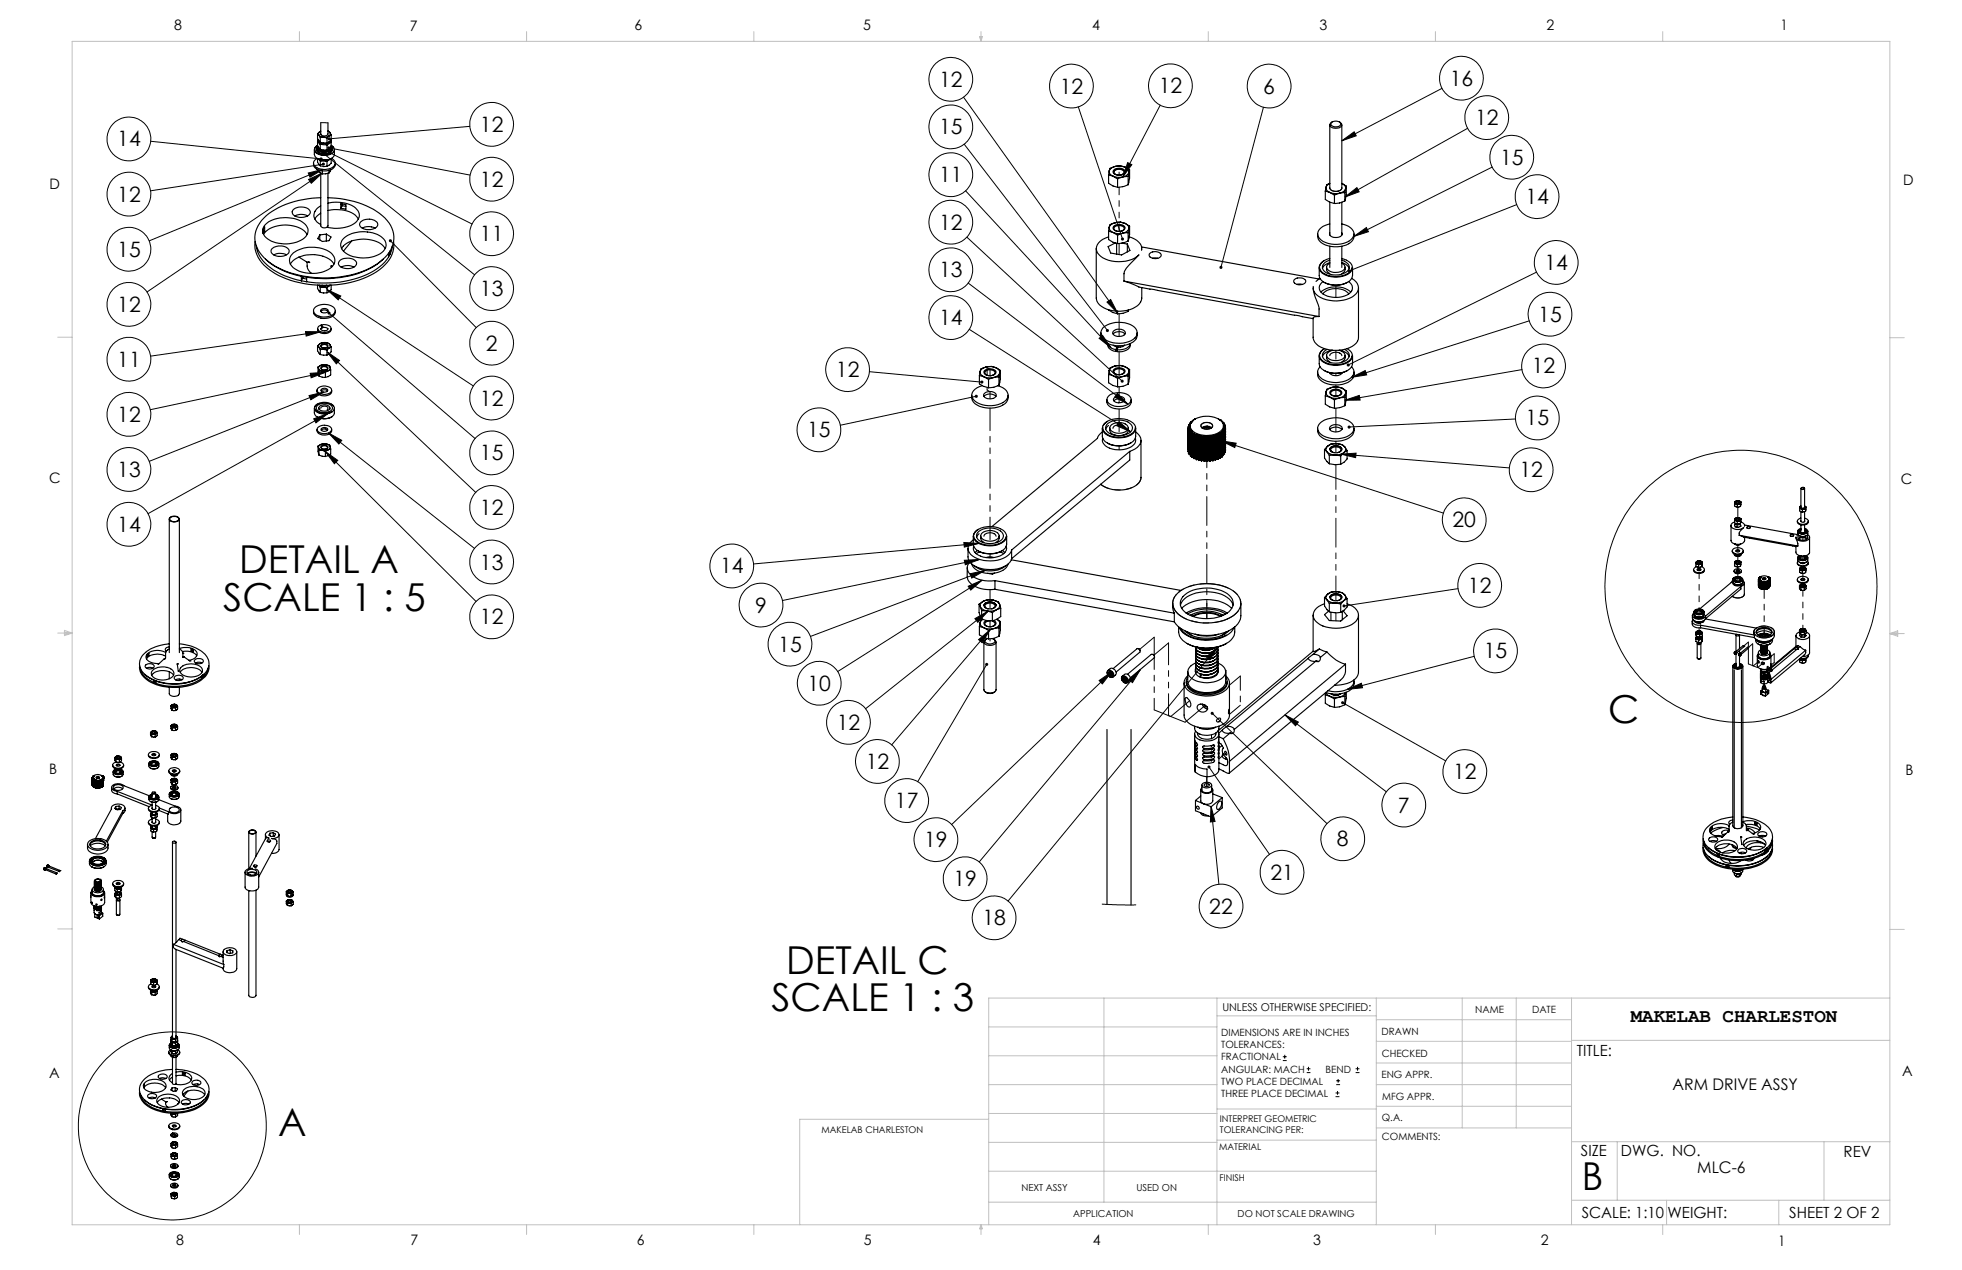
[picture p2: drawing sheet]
<svg xmlns="http://www.w3.org/2000/svg" width="432mm" height="279mm" viewBox="0 0 432 279" stroke-linecap="round" stroke-linejoin="round" font-family="sans-serif">
<defs><g id="words">
<g font-size="8.5">
<text x="52.7" y="126.1">DETAIL A</text>
<text x="49.1" y="134.3">SCALE 1 : 5</text>
<text x="354" y="159">C</text>
<text x="173" y="214.2">DETAIL C</text>
<text x="169.8" y="222.4">SCALE 1 : 3</text>
<text x="61.2" y="250">A</text>
<text x="348.1" y="261.8">B</text>
</g>
<g font-size="4.7">
<text x="206.7" y="19.1">12</text>
<text x="233.2" y="20.6">12</text>
<text x="255" y="20.5">12</text>
<text x="278" y="20.6">6</text>
<text x="319.1" y="18.9">16</text>
<text x="105.6" y="29">12</text>
<text x="206.7" y="29.6">15</text>
<text x="324.6" y="27.5">12</text>
<text x="25.8" y="32.2">14</text>
<text x="105.6" y="41.1">12</text>
<text x="206.7" y="40.1">11</text>
<text x="330.1" y="36.2">15</text>
<text x="25.8" y="44.4">12</text>
<text x="335.7" y="44.9">14</text>
<text x="105.6" y="53.1">11</text>
<text x="206.7" y="50.5">12</text>
<text x="25.8" y="56.5">15</text>
<text x="339.9" y="59.4">14</text>
<text x="105.6" y="65.2">13</text>
<text x="206.7" y="61">13</text>
<text x="25.8" y="68.6">12</text>
<text x="206.7" y="71.5">14</text>
<text x="338.5" y="70.8">15</text>
<text x="106.9" y="77.2">2</text>
<text x="25.8" y="80.7">11</text>
<text x="184" y="83">12</text>
<text x="337.1" y="82.2">12</text>
<text x="105.6" y="89.2">12</text>
<text x="25.8" y="92.8">12</text>
<text x="335.8" y="93.6">15</text>
<text x="105.6" y="101.3">15</text>
<text x="177.7" y="96.2">15</text>
<text x="25.8" y="104.9">13</text>
<text x="334.4" y="105">12</text>
<text x="105.6" y="113.3">12</text>
<text x="25.8" y="117">14</text>
<text x="319.7" y="116">20</text>
<text x="105.6" y="125.3">13</text>
<text x="158.5" y="126.2">14</text>
<text x="323.1" y="130.4">12</text>
<text x="105.6" y="137.4">12</text>
<text x="166.2" y="134.8">9</text>
<text x="171.3" y="143.4">15</text>
<text x="326.5" y="144.8">15</text>
<text x="177.7" y="152">10</text>
<text x="184.2" y="160.6">12</text>
<text x="190.5" y="169.2">12</text>
<text x="319.8" y="171.4">12</text>
<text x="197" y="177.8">17</text>
<text x="307.7" y="178.8">7</text>
<text x="203.4" y="186.4">19</text>
<text x="294.2" y="186.2">8</text>
<text x="209.8" y="195">19</text>
<text x="279.6" y="193.5">21</text>
<text x="216.2" y="203.6">18</text>
<text x="266.1" y="201">22</text>
</g>
<text font-size="4.2" x="358.9" y="224.9">MAKELAB CHARLESTON</text>
<g font-size="3.5">
<text x="368.1" y="239.9">ARM DRIVE ASSY</text>
<text x="373.5" y="258.1">MLC-6</text>
</g>
<g font-size="3.4">
<text x="347.1" y="232.3">TITLE:</text>
<text x="347.9" y="254.3">SIZE</text>
<text x="356.7" y="254.4">DWG. NO.</text>
<text x="405.7" y="254.5">REV</text>
<text x="348.1" y="267.9">SCALE: 1:10</text>
<text x="367" y="268">WEIGHT:</text>
<text x="393.8" y="267.9">SHEET 2 OF 2</text>
</g>
<g font-size="3.2">
<text x="38.3" y="6.7">8</text>
<text x="90.2" y="6.7">7</text>
<text x="139.7" y="6.5">6</text>
<text x="190" y="6.5">5</text>
<text x="240.4" y="6.5">4</text>
<text x="290.4" y="6.7">3</text>
<text x="340.4" y="6.5">2</text>
<text x="391.9" y="6.7">1</text>
<text x="10.9" y="41.6">D</text>
<text x="418.9" y="40.7">D</text>
<text x="10.9" y="106.3">C</text>
<text x="418.4" y="106.4">C</text>
<text x="10.8" y="170.2">B</text>
<text x="419.4" y="170.6">B</text>
<text x="10.8" y="237.2">A</text>
<text x="418.6" y="236.8">A</text>
<text x="38.8" y="273.8">8</text>
<text x="90.4" y="273.8">7</text>
<text x="140.2" y="273.8">6</text>
<text x="190.1" y="273.9">5</text>
<text x="240.5" y="273.8">4</text>
<text x="289" y="273.9">3</text>
<text x="339.1" y="273.8">2</text>
<text x="391.4" y="274.1">1</text>
</g>
<text font-size="2.4" x="269" y="222.4">UNLESS OTHERWISE SPECIFIED:</text>
<g font-size="2.2">
<text x="268.8" y="228">DIMENSIONS ARE IN INCHES</text>
<text x="304.1" y="227.7">DRAWN</text>
<text x="324.7" y="222.9">NAME</text>
<text x="337.2" y="222.9">DATE</text>
<text x="268.8" y="230.6">TOLERANCES:</text>
<text x="268.8" y="233.3">FRACTIONAL</text>
<text x="304.1" y="232.6">CHECKED</text>
<text x="268.8" y="236">ANGULAR: MACH</text>
<text x="268.8" y="238.6">TWO PLACE DECIMAL</text>
<text x="291.7" y="236">BEND</text>
<text x="304" y="237.2">ENG APPR.</text>
<text x="268.8" y="241.3">THREE PLACE DECIMAL</text>
<text x="304.2" y="241.9">MFG APPR.</text>
<text x="304.1" y="246.7">Q.A.</text>
<text x="304.1" y="250.9">COMMENTS:</text>
</g>
<g font-size="2.1">
<text x="224.8" y="262">NEXT ASSY</text>
<text x="250.1" y="261.9">USED ON</text>
<text x="236.2" y="267.8">APPLICATION</text>
<text x="272.4" y="267.8">DO NOT SCALE DRAWING</text>
</g>
<g font-size="2">
<text x="180.8" y="249.2">MAKELAB CHARLESTON</text>
<text x="268.5" y="246.8">INTERPRET GEOMETRIC</text>
<text x="268.5" y="249.4">TOLERANCING PER:</text>
<text x="268.3" y="252.9">MATERIAL</text>
<text x="268.4" y="259.7">FINISH</text>
</g>
</g></defs>
<g fill="none" stroke="#000" stroke-width=".22">
<path d="M317.4 19.4l-22.1 11.6M33.2 31.1l37.5 3.9M67.8 38.1l3.3-.8-2.9 1.7zM67.9 39.5l3-1.4-2.4 2.2zM70.6 27h1.6M70.9 38.1l-38.6 26.1M71 33.6l33.5 26.9M71.1 37.3l-38.3 15.7M71.2 36.1l-38.1 5.9M71.9 33.2l32 16.1M72.4 32.5l31.1 6M103.4 27.8l-31 2.8"/>
<path d="M212.1 21.4l33.9 47.5M212.2 31.7l31.5 41M237.3 23.5l9.8 29.1M248.2 35.8l.9 .4-2 2.7zM255.3 23.1l-8.2 15.8M278.1 23.6l-9.4 35.2M295.3 31l2.7-2 .5 .9zM323 28.2l-27 15.2M328.4 36.8l-30.4 15.2M85.9 53l18.9 19.1M212.5 42l32 34.5M212.8 52.2l34.2 31.7"/>
<path d="M296 43.4l2.6-2.1 .5 .9zM298 52l2.7-1.9 .5 .9zM333.8 45l-36.8 14.6M338.2 59.9l-41.5 20.4M67.2 73h3.4l-3.2 .9zM70.6 73l-37.5 5.4M72 63.7l3 1.4-.6 .9zM72 77.4l2.7 1.9-.7 .7zM72 63.7l32.2 21.2M72 77.4l32.7 30.9M72.4 68.9l32.2 27.6M213.1 62.3l35.1 26.6"/>
<path d="M213.3 72.5l35.5 22.5M241.9 74.4l.7-.6 1.9 2.7zM243.6 66.5l.8-.6 1.6 3zM336.6 70.6l-39.1 12.4M68 87l3.3-.7-2.9 1.6zM68.3 82.1l3.3-.2-3.1 1.2zM69 92.1l3.2-1.1-2.7 2zM71.3 86.3l-38.5 15.2M71.6 99.3l2.7 2-.7 .7zM71.6 81.9l-38.5 8.2M71.6 99.3l33.2 33M72.2 91l-39.6 22"/>
<path d="M72.3 95.3l2.9 1.6-.6 .8zM72.3 95.2l32.1 25.4M191.3 81.8l24.8 2.3M214.9 87.2l-30 6.4M245.9 86.5l2.3 2.4-2.9-1.6zM246.3 92.8l2.5 2.2-3-1.3zM268.7 97l3.4 .5-.4 1zM268.7 97l49 15.9M295.1 99.9l3.4-.2-.2 1zM295.1 99.9l37.1 3M296 88.1l3.2-1.1 .1 1zM297.5 83l3-1.5 .3 1z"/>
<path d="M333.5 92.2l-36.6 1.7M335 81.3l-39 6.8M212.1 119.3l3.3 .3-3.2 .8zM215.4 119.6l-49.6 4.5M212.2 123.3l3.4-.2-3.2 1.1zM213.1 129l3-1.4-2.5 2.2zM213.5 126.2l3.2-.7-2.8 1.7zM214.6 136.1l2.9-1.7-2.3 2.5zM215.6 123.1l-43.4 9M216.1 127.6l-31.7 20.1M216.7 125.5l-38.3 14.5M217.5 134.4l-27 21.5"/>
<path d="M217.9 138.5l-21.6 25.4M320.9 129.5l-25.1 3.8M215.4 140.7l2.5-2.2-1.8 2.9zM217.2 146.2l-15.2 25.8M241.9 149.7l2.8-1.9-2.1 2.7zM244.7 147.8l-35.3 33.6M248.4 149.5l2.6-2.2-1.8 2.9zM251 147.3l-35.5 42.3M265.5 144.5l2.5-2.2-1.7 2.9zM266.8 156.9l25.2 24.3M268 142.3l-46.1 55.9M282.8 157.3l3 1.6-.7 .8z"/>
<path d="M282.8 157.3l22.3 16.9M295.5 154.6l22.7 12.8M296.5 151.7l3.1-1.4 .3 1zM324.4 144.4l-27.9 7.3M266.1 168.7l13.3 19.3M266.6 177.5l.8 3.2-1 .1zM266.6 177.5l1.7 17M242.6 198.9l7.4 .2M282.3 233.3h.9M282.3 232.5h.9M282.8 232.1v.8M287.6 236h.8"/>
<path d="M287.6 235.1h.8M288 234.7v.8M294.1 238.6h.8M294.1 237.8h.8M294.5 237.4v.8M298.3 236h.9M298.3 235.1h.9M298.8 234.7v.8M293.9 241.3h.9M293.9 240.5h.9M294.4 240v.8"/>
<circle cx="209.3" cy="17.5" r="4.8"/>
<circle cx="235.8" cy="18.9" r="4.8"/>
<circle cx="257.6" cy="18.9" r="4.8"/>
<circle cx="279.3" cy="18.9" r="4.8"/>
<circle cx="321.6" cy="17.2" r="4.8"/>
<circle cx="28.4" cy="30.6" r="4.8"/>
<circle cx="108.2" cy="27.4" r="4.8"/>
<circle cx="108.2" cy="39.4" r="4.8"/>
<circle cx="209.3" cy="38.4" r="4.8"/>
<circle cx="209.3" cy="27.9" r="4.8"/>
<circle cx="327.2" cy="25.9" r="4.8"/>
<circle cx="332.7" cy="34.6" r="4.8"/>
<circle cx="28.4" cy="42.7" r="4.8"/>
<circle cx="28.4" cy="54.8" r="4.8"/>
<circle cx="108.2" cy="51.4" r="4.8"/>
<circle cx="209.3" cy="48.9" r="4.8"/>
<circle cx="209.3" cy="59.3" r="4.8"/>
<circle cx="338.3" cy="43.3" r="4.8"/>
<circle cx="342.5" cy="57.7" r="4.8"/>
<circle cx="28.4" cy="79" r="4.8"/>
<circle cx="28.4" cy="67" r="4.8"/>
<circle cx="108.2" cy="63.5" r="4.8"/>
<circle cx="108.2" cy="75.5" r="4.8"/>
<circle cx="209.3" cy="69.9" r="4.8"/>
<circle cx="341.1" cy="69.1" r="4.8"/>
<circle cx="28.4" cy="91.2" r="4.8"/>
<circle cx="108.2" cy="87.6" r="4.8"/>
<circle cx="108.2" cy="99.6" r="4.8"/>
<circle cx="180.2" cy="94.6" r="4.8"/>
<circle cx="186.5" cy="81.3" r="4.8"/>
<circle cx="338.3" cy="92" r="4.8"/>
<circle cx="339.7" cy="80.5" r="4.8"/>
<circle cx="28.4" cy="103.3" r="4.8"/>
<circle cx="28.4" cy="115.4" r="4.8"/>
<circle cx="108.2" cy="111.7" r="4.8"/>
<circle cx="322.2" cy="114.4" r="4.8"/>
<circle cx="337" cy="103.4" r="4.8"/>
<circle cx="108.2" cy="135.7" r="4.8"/>
<circle cx="108.2" cy="123.7" r="4.8"/>
<circle cx="161" cy="124.5" r="4.8"/>
<circle cx="167.5" cy="133.1" r="4.8"/>
<circle cx="325.7" cy="128.8" r="4.8"/>
<circle cx="383.2" cy="129" r="29.9"/>
<circle cx="173.9" cy="141.7" r="4.8"/>
<circle cx="180.3" cy="150.3" r="4.8"/>
<circle cx="186.7" cy="158.9" r="4.8"/>
<circle cx="329.1" cy="143.2" r="4.8"/>
<circle cx="193.1" cy="167.5" r="4.8"/>
<circle cx="199.5" cy="176.1" r="4.8"/>
<circle cx="308.9" cy="177.1" r="4.8"/>
<circle cx="322.4" cy="169.8" r="4.8"/>
<circle cx="206" cy="184.7" r="4.8"/>
<circle cx="212.4" cy="193.3" r="4.8"/>
<circle cx="268.7" cy="199.3" r="4.8"/>
<circle cx="282.2" cy="191.9" r="4.8"/>
<circle cx="295.5" cy="184.5" r="4.8"/>
<circle cx="218.8" cy="201.9" r="4.8"/>
<circle cx="37.9" cy="247.7" r="20.7"/>
</g>
<g fill="none" stroke="#c0c0c0" stroke-width=".22">
<path d="M15.9 9.1h400v260.4h-400zM65.9 6.9v2.2M115.9 6.9v2.2M165.9 6.9v2.2M215.6 8h.6l-.3 1.1zM215.7 8l.2 1.1M215.9 6.9v2.2M216 8l-.1 1.1M265.9 6.9v2.2M315.9 6.9v2.2M365.9 6.9v2.2M12.7 74.2h3.2"/>
<path d="M415.9 74.3h3.2M12.7 139.3h3.2M14.2 139.1l1.7 .2M14.2 138.7l1.7 .6-1.7 .5zM15.9 139.3l-1.7 .3M415.9 139.4h3.2M415.9 139.4l1.8-.6v1.2zM415.9 139.4l1.8 .3M417.7 139.2l-1.8 .2M12.7 204.4h3.2M243 219.6v44.9M267.8 219.6v49.9"/>
<path d="M302.9 219.6v49.9M321.8 219.6v28.5M333.7 219.6v28.5M345.9 219.6v49.9M415.9 204.5h3.2M415.9 219.6h-198.3v49.9M217.6 238.6h50.2M217.6 232.3h50.2M217.6 225.9h50.2M267.8 223.5h35.1M302.9 233.9h43M302.9 229.1h43"/>
<path d="M302.9 224.3h43M302.9 238.6h43M345.9 228.9h70M217.6 257.7h85.3M217.6 251.3h50.2M217.6 245h50.2M217.6 246.2h-41.6v23.3M267.8 250.8h35.1M267.8 244h35.1M302.9 248.1h43M302.9 243.4h43M345.9 251.2h70"/>
<path d="M355.9 251.2v12.9M401.4 251.2v12.9M65.9 269.5v2.1M115.9 269.5v2.1M165.9 269.5v2.1M215.9 269.5v2.1M215.9 269.5l.3 .8h-.6zM217.6 264.5h85.3M265.9 269.5v2.1M315.9 269.5v2.1M345.9 264.1h70M365.9 269.5v2.1"/>
<path d="M366.8 264.1v5.4M391.5 264.1v5.4"/>
</g>
<path d="M72.2 30.3l-.1 .3h.3h-.3a.34 .34 0 0 0 .5 .2 .34 .34 0 0 0 .1-.5 .34 .34 0 0 0-.5 0zM72.1 32.2l-.1 .3h.4h-.4a.35 .35 0 0 0 .4 .4 .35 .35 0 0 0 .3-.5 .35 .35 0 0 0-.6-.2zM71.5 33.1a.35 .35 0 0 0 .2 .5 .35 .35 0 0 0 .5-.4 .35 .35 0 0 0-.6-.2l.3 .2zM70.7 33.5a.34 .34 0 0 0 .2 .5 .34 .34 0 0 0 .4-.4 .34 .34 0 0 0-.5-.2l.2 .2zM70.4 34.7a.33 .33 0 0 0 .2 .6 .33 .33 0 0 0 .4-.3h-.3l.3-.1a.34 .34 0 0 0-.2-.3 .34 .34 0 0 0-.4 .1zM70.9 35.9a.35 .35 0 0 0 .2 .5 .35 .35 0 0 0 .4-.3h-.3h.3l-.3-.3zM67.8 38.1l3.3-.8-2.9 1.7zM67.9 39.5l3-1.4-2.4 2.2zM85.7 52.7a.34 .34 0 0 0 0 .6 .34 .34 0 0 0 .5-.3 .34 .34 0 0 0-.4-.3l.1 .3zM72 63.7l3 1.4-.6 .9zM72.2 68.6l.2 .3-.3-.2a.34 .34 0 0 0 .2 .5 .34 .34 0 0 0 .4-.4 .34 .34 0 0 0-.5-.2zM67.2 73h3.4l-3.2 .9zM72 77.4l2.7 1.9-.7 .7zM68.3 82.1l3.3-.2-3.1 1.2zM68 87l3.3-.7-2.9 1.6zM69 92.1l3.2-1.1-2.7 2zM72.3 95.3l2.9 1.6-.6 .8zM71.6 99.3l2.7 2-.7 .7zM248.2 35.8l.9 .4-2 2.7zM246.8 52.4l-.1 .1a.33 .33 0 0 0 .1 .3 .33 .33 0 0 0 .4 .1l-.1-.3 .1 .3 .2-.2-.1-.3-.3-.2zM243.6 66.5l.8-.6 1.6 3zM243.5 72.5a.34 .34 0 0 0 0 .5 .34 .34 0 0 0 .4 0l-.2-.3 .3 .2a.33 .33 0 0 0-.1-.4 .33 .33 0 0 0-.4 0zM241.9 74.4l.7-.6 1.9 2.7zM246.7 83.6a.35 .35 0 0 0 0 .5 .35 .35 0 0 0 .5 0l-.2-.2 .3 .1a.34 .34 0 0 0-.1-.4 .34 .34 0 0 0-.5 0zM245.9 86.5l2.3 2.4-2.9-1.6zM246.3 92.8l2.5 2.2-3-1.3zM215.8 83.8v.1a.34 .34 0 0 0 .2 .5 .34 .34 0 0 0 .4-.3h-.3h.3a.35 .35 0 0 0-.2-.3 .35 .35 0 0 0-.4 0zM214.6 87a.35 .35 0 0 0 .2 .5 .35 .35 0 0 0 .4-.4l-.3 .1 .3-.1a.34 .34 0 0 0-.3-.3 .34 .34 0 0 0-.3 .2zM212.1 119.3l3.3 .3-3.2 .8zM212.2 123.3l3.4-.2-3.2 1.1zM213.5 126.2l3.2-.7-2.8 1.7zM213.1 129l3-1.4-2.5 2.2zM214.6 136.1l2.9-1.7-2.3 2.5zM215.4 140.7l2.5-2.2-1.8 2.9zM216.9 145.9a.34 .34 0 0 0 0 .5 .34 .34 0 0 0 .5 0 .34 .34 0 0 0-.1-.5l-.1 .3 .1-.3zM295.3 31l2.7-2 .5 .9zM296 43.4l2.6-2.1 .5 .9zM298 52l2.7-1.9 .5 .9zM296.7 59.4v.3l.3-.1-.3 .1a.34 .34 0 0 0 .4 .2 .34 .34 0 0 0 .1-.5 .34 .34 0 0 0-.5 0zM268.5 58.5l-.1 .3 .2 .4 .1-.4-.1 .4a.35 .35 0 0 0 .4-.5 .35 .35 0 0 0-.5-.2zM296.5 80l-.1 .4 .3-.1-.3 .1a.35 .35 0 0 0 .5 .2 .35 .35 0 0 0 .1-.5 .35 .35 0 0 0-.5-.1zM297.5 83l3-1.5 .3 1zM296 88.1l3.2-1.1 .1 1zM296.7 93.7l-.1 .3 .3-.1-.3 .1a.33 .33 0 0 0 .4 .2 .33 .33 0 0 0 .2-.5 .33 .33 0 0 0-.5 0zM295.1 99.9l3.3-.2-.1 1zM296.5 151.7l3.1-1.4 .3 1zM295.2 154.4l.3 .2-.3-.2a.34 .34 0 0 0 .4 .5 .34 .34 0 0 0 .2-.5 .34 .34 0 0 0-.6 0zM295.6 133l-.1 .4 .3-.1-.3 .1a.34 .34 0 0 0 .4 .2 .34 .34 0 0 0 .2-.4 .34 .34 0 0 0-.5-.2zM268.7 97l3.4 .5-.4 1zM282.8 157.3l2.9 1.6-.6 .8zM266.6 177.5l.8 3.2-1 .1zM265.9 168.5a.35 .35 0 0 0 0 .5 .35 .35 0 0 0 .5-.2 .35 .35 0 0 0-.4-.4l.1 .3zM265.5 144.5l2.5-2.2-1.7 2.9zM241.9 149.7l2.8-1.9-2.1 2.7zM248.4 149.5l2.6-2.2-1.8 2.9zM266.5 156.7a.34 .34 0 0 0 .2 .5 .34 .34 0 0 0 .4-.4 .34 .34 0 0 0-.5-.2l.2 .3z" fill="#000"/>
<g fill="none" stroke="#000" stroke-width=".25">
<path d="M69 35.9a1.43 1.43 0 0 0 1.4 1.6 2.56 2.56 0 0 0 3.4-1.3v-.3M69.2 32.9v1.1a2.44 2.44 0 0 0 3.3 1.1l.9-.7 .2-1.5M69.3 32.8a2.3 2.3 0 0 0 3.1 1.2l.6-.3M69.8 32.7l-.2 .3M69.8 32.6a1.45 1.45 0 0 0 2.1 1.2l.8-.4 .3-.3v-.5M69.8 34.9a1.11 1.11 0 0 0-.8 1.1 1.11 1.11 0 0 0 1 1 3.3 3.3 0 0 0 3.7-.7v-.8l-.7-.6M69.8 32.4a.84 .84 0 0 0-.1 .9 .84 .84 0 0 0 .7 .5 2.17 2.17 0 0 0 2.8-.8l-.2-.6M69.9 29.4a1.93 1.93 0 0 0 .4 1.7l.2 .2M69.9 29.4l.3 .3M69.9 31a1.93 1.93 0 0 0 .4 1.7l.2 .2M69.9 32.2a.86 .86 0 0 0 .1 .9 .86 .86 0 0 0 .8 .3 1.45 1.45 0 0 0 2.2-1.1l-.1-.1M69.9 32.1a1.18 1.18 0 0 0 1.5 1l.9-.2 .6-.6-.9 .7"/>
<path d="M69.9 37.3v.3l1 .6M69.9 30.6a1.48 1.48 0 0 0 2.1 .9l.5-.2 .4-.6M70.1 35a2.12 2.12 0 0 0 2.6 0M70.2 29.7l.4 .4 .6 .1M70.2 29.7l.3 .5M70.3 29a.49 .49 0 0 0-.1 .7M70.3 29l-.4 .4M70.4 29l.2-.1zM70.4 31.6l.1 .2M70.4 35.2l.1 .2M70.5 36.5l-.6-.8v-.8a3.5 3.5 0 0 0 3 0v1l-.9 .7M70.5 31.3l1.5 .1"/>
<path d="M70.5 32.9l1.5 .1M70.5 36.5l.7 .2 .8-.1M70.5 30.2v1.1M70.5 31.8v1.1M70.5 35.4v1.1M70.5 35.4h.3M70.6 27v2.5a.92 .92 0 0 0 1.6 0v-2.5M70.6 38.1v11.6a.91 .91 0 0 0 1.6 0v-11.6M70.8 31.8h-.3M70.8 35.2h1.1M70.9 37.6v.6M71.2 30.2h-.7"/>
<path d="M71.2 30.2l.8 .1M71.6 35.4l.4 .1M71.7 31.8l.3 .1M72 30.3v1.1M72 31.9v1.1M72 35.5v1.1M72.1 31.7l-.1 .2M72.1 35.3l-.1 .2M72.2 28.9l.4 .2zM72.4 38.1l-1.5 .1M72.4 37.5v.6M72.4 29.9l-1.2 .3"/>
<path d="M72.4 29.9l-.4 .4M72.6 29.1l.1 .4-.3 .4M72.6 29.1l.3 .5M72.8 37.3l-.4 .8M72.8 31.2h.1M72.9 30.8l-.9 .6M72.9 31.2v1.4a1.72 1.72 0 0 1-3 0v-.3M72.9 29.6v1.4a1.73 1.73 0 0 1-3 0v-.3M72.9 29.6l-.5 .3M72.9 31.2l-.1 .1M73 32.7l.2 .3M73.4 32.5l-.5-.5a.98 .98 0 0 1 .7 1 .98 .98 0 0 1-.8 .9 3 3 0 0 1-3.5-.6v-.7l.6-.6-.6 .6"/>
<path d="M244 38.5v1.8l1 .6 1 .3M244 38.5l1 .3M244.1 37.6a1.11 1.11 0 0 0 .9 1.2M244.1 37.6l-.1 .9M245 38.8a3.3 3.3 0 0 0 2.1 .1M245 38.8l1 .6M245.3 37.3a1.63 1.63 0 0 1 2.3 .4 1.59 1.59 0 0 1-2.5 .4 .59 .59 0 0 1 .2-.8zM245.4 37.5l1-.3a.91 .91 0 0 1 1 .8 1.39 1.39 0 0 1-2.3-.1zM245.4 36.6a1.59 1.59 0 0 0-1.3 1M245.4 36.6l1.4-.1 .8 .3M245.4 36.6l-1.1 .4-.2 .6M245.4 36.6l1.2-.1 1 .3"/>
<path d="M246 39.4v1.8M247.1 38.9l-1.1 .5M247.6 36.8a1.11 1.11 0 0 1 .8 1.1M247.6 36.8l1 .6M248.3 38.8l-1.2 .1M248.3 38.8v1.8M248.4 37.9a1.59 1.59 0 0 1-1.3 1M248.4 37.9l-.1 .9M248.6 37.4v1.8l-.3 1.4M248.6 37.4l-.2 .5M292.7 27.5v13.8a1.53 1.53 0 0 0 2.6 0v-13.8M292.9 27.1a1.41 1.41 0 0 1 2.2 .1 1.19 1.19 0 0 1-2 .5l-.2-.4z"/>
<path d="M293.2 26.8a.71 .71 0 0 0-.5 .9 .71 .71 0 0 0 .9 .5h.4a.98 .98 0 0 0 1.3-.9l-.5-.5M56.2 53.1a6.8 6.8 0 0 0 3.7 6.7 23.8 23.8 0 0 0 19.9 1.5 10.2 10.2 0 0 0 6.7-5.9l.2-1.2-.1-1.1M56.4 54.1a7.7 7.7 0 0 0 4.6 5.7l1.6 .8 3.7 1.2M57.9 50.8l.3 .1M58 51.6a6.4 6.4 0 0 1 7.1-1.8l1.8 .9 .7 .9M58.2 50.9v-1l-.3 .7v.7M58.2 50.9l-.3 .5M58.4 57a15.9 15.9 0 0 0 7.9 3.8M58.5 49.4a7.1 7.1 0 0 1 8.7 0 2.09 2.09 0 0 1-.9 3.4 7.4 7.4 0 0 1-7.7-.5 1.88 1.88 0 0 1-.1-2.9zM59.8 54.8a2.75 2.75 0 0 1 3.8 .2 1.3 1.3 0 0 1-1.4 1.4 1.88 1.88 0 0 1-2.5-1.2zM60.2 56.1a3.2 3.2 0 0 1 2.8 0M63.9 58.1a5.8 5.8 0 0 1 5.6-2l.7 .1a4.8 4.8 0 0 1 3.3 1.9"/>
<path d="M64.5 46.1a2.79 2.79 0 0 1 3.7 .2 1.07 1.07 0 0 1-1.1 1.4 2.26 2.26 0 0 1-2.8-.9zM64.6 55.6a7.4 7.4 0 0 1 8.4 .2 2.06 2.06 0 0 1-.8 3.5 7.3 7.3 0 0 1-8-.7 1.93 1.93 0 0 1 .4-3zM64.9 47.5a2.92 2.92 0 0 1 2.8 0M65.8 56.6l1.8 1.1h.3M67.6 57.7a2.26 2.26 0 0 0 1 2.4M67.9 57.7l.3 .1M67.9 57.7h.1M70.4 51.7v1.1M70.6 43.5a18.9 18.9 0 0 0-12.6 4.5 5.7 5.7 0 0 0 .1 8.7 18.2 18.2 0 0 0 11.8 4.4 20.4 20.4 0 0 0 14.3-4 5.9 5.9 0 0 0-.1-9.7 19.3 19.3 0 0 0-11.9-3.9M70.6 45.3a2.17 2.17 0 0 0-1.5 2.1 2.17 2.17 0 0 0 1.5 2M70.6 46.9l-.9 .7-.4 .6M71.8 51.5l1 .6-.4 .9-1.5 .1-1-.6 .5-.8"/>
<path d="M71.8 51.5l-1.4 .2M71.8 51.5v1.5M72.2 44.7a7.5 7.5 0 0 1 6 1.1 2.01 2.01 0 0 1-.3 3.4 8 8 0 0 1-5.9 .8M72.2 46.3a7 7 0 0 1 6.3 1.4l.4 .5M72.8 58.5l.3 .2M72.8 58.5h.1M74.8 57.3a2.72 2.72 0 0 1 3.6 .3 1.23 1.23 0 0 1-1.3 1.5 2.07 2.07 0 0 1-2.6-1.2zM75 44.8l1.1 .2v1l-1.1-.2zM75.1 58.8a2.99 2.99 0 0 1 2.8 0M75.2 58.7v.1M75.2 54.7a4.3 4.3 0 0 1 3.6-2 6.2 6.2 0 0 1 5.9 1.8l.1 .2M75.2 54.7h.1"/>
<path d="M75.3 45.3l.8 .1M75.3 45.3l-.3 .5M75.3 44.9v.4M75.8 52.3a7.1 7.1 0 0 1 8.7 .3 2.05 2.05 0 0 1-.9 3.2 7.4 7.4 0 0 1-8-.6 1.88 1.88 0 0 1 .2-2.9zM77.4 53l-1.8 2.2M79.4 48.8a2.61 2.61 0 0 1 3.7 .4 1.41 1.41 0 0 1-1.6 1.3 1.73 1.73 0 0 1-2.3-1.3zM79.7 50.2a2.97 2.97 0 0 1 2.9 0M84.3 57a18.7 18.7 0 0 1-12.6 4.3l-4.2-.3M85.5 56.6a13.4 13.4 0 0 1-8.6 5.1 25.8 25.8 0 0 1-9.4 .3M85.5 55.7v.9M85.5 55.8l.4 .1M85.9 55.9l-.4 .7"/>
<path d="M85.9 55.2v.7M86.4 54.1l-.5 1.8M241.3 54.7v10.9a2.89 2.89 0 0 0 2.3 2.4 7.3 7.3 0 0 0 7.2-1.1l.5-1.3v-2.3M244 50.9v1.8l1 .6 1 .3M244 50.9l1 .3M244 52.1a3.2 3.2 0 0 0-2.7 2.6 3.6 3.6 0 0 0 3.4 2.7 7 7 0 0 0 5.9-1.3l-1.7 1.8a4 4 0 0 0-1.5 3.9M244.1 50a1.11 1.11 0 0 0 .9 1.2M244.1 50l-.1 .9M245 51.2a3.3 3.3 0 0 0 2.1 .1M245 51.2l1 .6M245.1 49.8a1.7 1.7 0 0 1 2.5 .3 1.59 1.59 0 0 1-2.6 .2zM245.2 50a1.45 1.45 0 0 1 2.2 .2 1.26 1.26 0 0 1-2.2 .2z"/>
<path d="M245.4 49a1.59 1.59 0 0 0-1.3 1M245.4 49a3.3 3.3 0 0 1 2.2 .1M245.4 49l-1.1 .4-.2 .6M245.4 49l1.2-.1 1 .2M245.5 53.4l-1.6 .9 .5 1.4 2.4 .4 1.9-1-.6-1.4M245.7 53.5v2.4M246 51.8v1.8M246.9 53.5l1.2 .2M247.1 51.3l-1.1 .5M247.6 49.1a1.11 1.11 0 0 1 .8 1.2M247.6 49.1l1 .6M248.1 53.7v1.7"/>
<path d="M248.3 51.2l-1.2 .1M248.3 53l-.9 .4-1.4 .2M248.3 40.6l-.9 .4-1.4 .2M248.3 51.2v1.8M248.4 50.3a1.59 1.59 0 0 1-1.3 1M248.4 50.3l-.1 .9M248.5 52.1a3 3 0 0 1 2.7 2.9v-.2M248.6 49.7v1.9l-.3 1.4M248.6 49.7l-.2 .6M251.2 54.3l39.1 7.1M252.9 55.9a1.74 1.74 0 0 1 2.7 .1 1.19 1.19 0 0 1-1.7 .9l-.8-.4-.2-.3zM253.7 56.8h1.1"/>
<path d="M290 51.5a2.42 2.42 0 0 0 2.3 2.6 5.6 5.6 0 0 0 5.3-1.1 1.75 1.75 0 0 0 .4-1.5M290.3 58.8v1.8a2.64 2.64 0 0 0 2.8 2.1 4.7 4.7 0 0 0 4.3-1.3l.3-.8v-1.8M290.4 58.8a2.89 2.89 0 0 0 3 2 4.2 4.2 0 0 0 4.1-1.5v-.4M291.7 42.1v1.8l1 .6M291.7 42.1l1 .2M291.9 41.2a1.06 1.06 0 0 0 .8 1.1M291.9 41.2l-.2 .9M292 58.8a1.12 1.12 0 0 0 .7 1.4M292 40.6l.7-.2-.6 .3-.2 .5zM292.7 49.3a2.68 2.68 0 0 0-2.7 2.3 3.5 3.5 0 0 0 3.7 2.2 4.4 4.4 0 0 0 4.2-1.8 1.91 1.91 0 0 0-1.6-2.4l-1-.3M292.7 51.2a.9 .9 0 0 0 1.1 1 1.17 1.17 0 0 0 1.6-.8l-.1-.2M292.7 56.9h-.1a2.56 2.56 0 0 0-2.2 1.7"/>
<path d="M292.7 57.3a1.56 1.56 0 0 0-1.5 2.1 4 4 0 0 0 5.6 0 1.3 1.3 0 0 0-.9-1.9l-.6-.2M292.7 57.8l-.4 .1a1.87 1.87 0 0 0-1.3 1.2M292.7 57.9a.9 .9 0 0 0-.7 .9 .9 .9 0 0 0 .7 .9 2.63 2.63 0 0 0 3.3-.8 1.04 1.04 0 0 0-.7-1M292.7 42.3l1.3 .3 .8-.1M292.7 44.5v7.2M292.7 54.2v4.6M292.7 44.5l1 .3M292.7 42.3l1 .6M293.7 42.9v1.9M294.8 42.5l-1.1 .4M295.3 56.9l1 .3M295.3 57.8l.4 .1a2.15 2.15 0 0 1 1.2 1.2"/>
<path d="M295.3 44.5v7.2M295.3 54.2v4.6M296 42.4l-1.2 .1M296 44.2a4.2 4.2 0 0 1-2.3 .6M296 42.4v1.8M296 58.8a1.2 1.2 0 0 1-.7 1.4M296.1 41.5a1.59 1.59 0 0 1-1.3 1M296.1 41.5l-.1 .9M296.3 41l-1-.6a1.07 1.07 0 0 1 .8 1.1M296.3 41v1.8l-.3 1.4M296.3 41l-.2 .5M296.4 57.3a1.69 1.69 0 0 1 1.2 1.7 1.69 1.69 0 0 1-1.4 1.6 5.3 5.3 0 0 1-5.6-.9 1.52 1.52 0 0 1 .8-2.4"/>
<path d="M66.3 60.8l1.2 .2M66.3 61.8l1.2 .2M66.3 60.8v1M66.6 61.2l.9 .2M66.6 60.9v.3M66.6 61.2l-.3 .6M67.5 61v1M69 68.4a1.47 1.47 0 0 0 1.6 1.6 2.82 2.82 0 0 0 3.2-1.1v-.5M69.3 67.7a3.3 3.3 0 0 1 4.3 .1 1.18 1.18 0 0 1-1 1.7 3.1 3.1 0 0 1-3.6-.8v-.5zM69.9 76.1a1.93 1.93 0 0 0 .4 1.7l.2 .2M69.9 76.1l.3 .3M69.9 62.7v.8l.6 .8"/>
<path d="M69.9 72.3a1.34 1.34 0 0 0 2 1l.7-.3 .3-.7M70.2 76.4l1 .5M70.2 76.4l.3 .5M70.2 62.7l.3 .5M70.2 62.8l1 .4M70.3 75.7a.49 .49 0 0 0-.1 .7M70.3 75.7l-.4 .4M70.5 78l1.5 .1M70.5 64.3l1.5 .1M70.5 63.2v1.1M70.5 76.9v1.1M70.6 68.5a1.14 1.14 0 0 1 1.6 0"/>
<path d="M70.7 68.1a.98 .98 0 0 1 1.5 .3 1 1 0 0 1-1.6 0zM70.7 75.9a.94 .94 0 0 1 1.5 .2 .87 .87 0 0 1-.8 .5 .87 .87 0 0 1-.8-.6zM70.7 71.5a1.74 1.74 0 0 1 2.1 .7 1.63 1.63 0 0 1-2.5 .7 .68 .68 0 0 1-.4-.8 .68 .68 0 0 1 .7-.5l.3 .4M70.7 71.5l.3 .4v.2M70.7 71.5v.2M70.8 76a.79 .79 0 0 1 1.3 .2 .76 .76 0 0 1-1.4-.1zM70.9 62.8l.5 .1 .5-.1M70.9 72.1l-.3 .2a.9 .9 0 0 0 1.6 .1M70.9 62.8h1M70.9 72v.1M70.9 72l.1 .1M71 72.1h.8l.4 .2"/>
<path d="M71.2 76.9h-.7M71.2 63.2h-.7M71.2 76.9l.8 .1M71.2 63.2l.8 .1M71.5 75.4l-1.2 .3M71.5 75.4l.8 .2 .3 .2M71.5 75.4l.9 .2 .2 .2M71.5 75.4h-.7l-.5 .3M72 63.3v1.1M72 77v1.1M72.4 76.6l-1.2 .3M72.4 76.6l-.4 .4"/>
<path d="M72.4 62.9l-1.2 .3M72.4 62.9l-.4 .4M72.6 62.8l-.2 .1M72.6 75.8l.1 .3-.3 .5M72.6 75.8l.3 .5M72.7 62.7l-.3 .2M72.9 76.3v1.1l-.9 .7M72.9 62.7v1l-.9 .7M72.9 76.3l-.5 .3M242.3 73.2a2.35 2.35 0 0 0 2.1 2.6 5.4 5.4 0 0 0 5.7-1.3l.2-1.3M242.7 72.1a5.8 5.8 0 0 1 7-.1 1.74 1.74 0 0 1-.8 3 6.1 6.1 0 0 1-6-.6 1.58 1.58 0 0 1-.2-2.3zM244 68.1a3.2 3.2 0 0 0 2 .9"/>
<path d="M245 73.5a1.91 1.91 0 0 1 2.6 0M245 76l.9 .3M245 72.8a1.75 1.75 0 0 1 2.7 .4 1.68 1.68 0 0 1-2.8 .1zM245.6 76.9a1.92 1.92 0 0 1-1.8-1.3 1.6 1.6 0 0 0 1.8 1.7M245.6 76.9l.3-.6-.3 1M245.6 76.9v.4M245.9 76.9a2.4 2.4 0 0 0 2.8-1.3 1.45 1.45 0 0 1-1.3 1.6l-1.5 .2zM246 68.4v.6M246.1 76.4l-.2 .5M247.4 61.8l1.9 .7a11.6 11.6 0 0 0 3.8 1.1l35.9 6.5M247.4 61.8l42.9 7.8M247.5 75.9l-.6 .4-.9 .1"/>
<path d="M248.3 68.5l-1.2 .4-1.1 .1M248.3 68.2v.3M248.4 68.2l-.1 .3M284.9 61.5a1.87 1.87 0 0 1 2.5 .3 1.48 1.48 0 0 1-1.3 .9 1.48 1.48 0 0 1-1.4-.7zM285.5 62.5l1.1 .1M289 63.4l.2 1.3 .5 1.4a5.5 5.5 0 0 1 .6 3.5M290.3 78.2v1.8a2.64 2.64 0 0 0 2.8 2.1 4.4 4.4 0 0 0 4.5-1.6l.1-2.3M290.4 78.2a2.89 2.89 0 0 0 3 2 4.1 4.1 0 0 0 4.1-1.5v-.4M290.5 61.2l-.9 .7M290.7 64.3a5.1 5.1 0 0 1 6.6 0M291.1 64.7a4 4 0 0 1 5.7 0M291.2 61.9a1.59 1.59 0 0 0-.9 1.7 1.59 1.59 0 0 0 1.3 1.3 5.3 5.3 0 0 0 5.7-.6 1.5 1.5 0 0 0-.5-2.4"/>
<path d="M291.4 62.1a5.5 5.5 0 0 0 5.1 0M291.5 76.7a1.91 1.91 0 0 0-1.1 1.3M292 78.2a1.14 1.14 0 0 0 .7 1.4M292.1 76.9a1.39 1.39 0 0 0-1.1 1.4 1.39 1.39 0 0 0 1.3 1.3 4.1 4.1 0 0 0 4.5-.8 1.3 1.3 0 0 0-.9-1.9M292.7 78.2a1.53 1.53 0 0 1 2.6 0M293.2 77l-.4 .1a2.38 2.38 0 0 0-1.8 1.4M293.3 77.1l-.7 .2a.91 .91 0 0 0-.7 .9 .91 .91 0 0 0 .8 .9 2.63 2.63 0 0 0 3.3-.8 1.33 1.33 0 0 0-1.4-1.2M294.8 77l.4 .1a2.48 2.48 0 0 1 1.7 1.4M296 78.2a1.2 1.2 0 0 1-.7 1.4M296.5 76.7a1.69 1.69 0 0 1 1.1 1.8 1.69 1.69 0 0 1-1.4 1.5 5.3 5.3 0 0 1-5.6-.9 1.52 1.52 0 0 1 .8-2.4M297.5 61.2a2.19 2.19 0 0 1 1.5 2.1 2.19 2.19 0 0 1-1.4 2 7.4 7.4 0 0 1-8-.6 1.9 1.9 0 0 1-.6-1.7M299 63.3v10.9a3.4 3.4 0 0 1-3.3 2.7 6.6 6.6 0 0 1-6.4-1.6l-.3-.9v-4.4l.5-.3 .8-.1"/>
<path d="M69.2 89.8v1a2.21 2.21 0 0 0 2.9 1.2l1-.3 .3-.4 .2-1.5M69.3 89.7a1.97 1.97 0 0 0 2.3 1.3l1.4-.4M69.8 85.8a1.25 1.25 0 0 0 1.6 1.3 1.27 1.27 0 0 0 1.6-1.3M69.8 94.5a1.45 1.45 0 0 0 2.1 1.2l.8-.4 .3-.3v-.5M69.9 88.9a1.03 1.03 0 0 0-.7 1.1 1.03 1.03 0 0 0 1 .9 2.81 2.81 0 0 0 3.4-.9l-.2-.6-.5-.5M69.9 91.8a3.2 3.2 0 0 0 3 0M69.9 85.5a2.05 2.05 0 0 1 3.1 .2 1.22 1.22 0 0 1-1.6 1.1 1.29 1.29 0 0 1-1.6-1.1zM69.9 89.1a2.33 2.33 0 0 1 3.3 .5 1.42 1.42 0 0 1-1.7 1.2 1.64 1.64 0 0 1-1.9-1.1zM70 94a2.24 2.24 0 0 1 3 .2 1.13 1.13 0 0 1-1.5 1.2 1.27 1.27 0 0 1-1.6-1.2zM70 98.1v1.2l.2 .8M70 98.1l.1 .4M70 80.8v1l.2 .9"/>
<path d="M70 80.8l.1 .3M70.1 98.5l.2 .3 .6 .3M70.1 81.1l.3 .4 .5 .2M70.1 98.5l.1 .5M70.1 81.1l.1 .5M70.2 89.7v.4M70.2 99l.7 .1M70.2 82.7l1.4 .3M70.2 81.6l.7 .1M70.2 81.6v1.1M70.2 99v1.1M70.4 89.3a1.47 1.47 0 0 1 2.2 .4 1.39 1.39 0 0 1-2.4 0z"/>
<path d="M70.6 89.8a.9 .9 0 0 1 1.6 .1l-.2 .2M70.6 97.8a.63 .63 0 0 0-.5 .7M70.6 80.4a.63 .63 0 0 0-.5 .7M70.6 97.8l-.6 .3M70.6 80.4l-.6 .4M70.7 86a1.08 1.08 0 0 1 1.4 0M70.7 94.7a.98 .98 0 0 1 1.4 0M70.7 98.1a.93 .93 0 0 1 1.5 .4 .95 .95 0 0 1-1.6-.1zM70.7 80.7a.95 .95 0 0 1 1.5 .3 .85 .85 0 0 1-.9 .5 .85 .85 0 0 1-.7-.6zM70.8 94.3a.8 .8 0 0 1 1.3 .3 .82 .82 0 0 1-1.4-.2zM70.8 98.3a.75 .75 0 0 1 1.2 .3 .69 .69 0 0 1-.7 .3 .69 .69 0 0 1-.5-.6zM70.8 80.9a.87 .87 0 0 1 1.3 .1 .73 .73 0 0 1-.7 .5 .73 .73 0 0 1-.7-.5z"/>
<path d="M70.8 85.6a.89 .89 0 0 1 1.3 .3 .84 .84 0 0 1-1.4-.1zM70.9 99.1l.7 .2M70.9 81.7l.7 .2M71.6 81.9v1.1M71.6 99.3v1.1M71.9 97.7l-.5-.1-.8 .2M71.9 97.7l.5 .2 .3 .3M71.9 97.7l.7 .2 .1 .3M71.9 97.7l-.7-.1-.6 .2M71.9 80.3l-.7-.1-.6 .2M71.9 80.3l.6 .3 .2 .3M71.9 80.3l.7 .2 .1 .4"/>
<path d="M72.2 99l-.6 .3M72.2 99l-.6 .1h-.7M72.2 81.6l-.6 .3M72.2 81.6l-.6 .1h-.7M72.6 89.7v.4M72.7 98.2l-.1 .4-.4 .4M72.7 98.2l.1 .6M72.7 80.9l-.1 .3-.4 .4M72.7 80.9l.1 .5M72.8 98.8v1.1l-1.2 .5M72.8 81.4v1.1l-1.2 .5M72.8 98.8l-.6 .2"/>
<path d="M72.8 81.4l-.6 .2M73.4 89.3a2.82 2.82 0 0 0-4.1 .2M213.9 87v.5a2.92 2.92 0 0 0 2.9 2.2 5.4 5.4 0 0 0 4.7-1.2 1.88 1.88 0 0 0 .4-1.5M215.5 82.6v1.9l1 .5 1.1 .3M215.5 82.6l1.1 .3M215.7 81.7a1.11 1.11 0 0 0 .9 1.2M215.7 81.7l-.2 .9M216.2 84.8a2.57 2.57 0 0 0-2.3 2.3 3.6 3.6 0 0 0 3.6 2.2 4.4 4.4 0 0 0 4.2-1.8 1.91 1.91 0 0 0-1.5-2.4l-.6-.3M216.5 87.2a1.92 1.92 0 0 1 2.7 0M216.6 82.9l.7 .2 1.4-.1M216.6 82.9l1 .6M216.6 81.6a1.74 1.74 0 0 1 2.6 .3 1.59 1.59 0 0 1-2.6 .1z"/>
<path d="M216.7 86.5a1.74 1.74 0 0 1 2.6 .4 1.53 1.53 0 0 1-2.3 .7 .6 .6 0 0 1-.5-.5 .6 .6 0 0 1 .2-.6zM217 81.6a1.49 1.49 0 0 1 2 .3 1.29 1.29 0 0 1-2.2 .3zM217 80.8a1.59 1.59 0 0 0-1.3 .9M217 80.8a3.3 3.3 0 0 1 2.2 .1M217 80.8l-1.1 .4-.2 .5M217 80.8l1.2-.2 1 .3M217.6 83.5v1.8M218.7 83l-1.1 .5M219.2 80.9a1.22 1.22 0 0 1 .8 1.2M219.2 80.9l1 .6M219.9 82.9l-1.2 .1M219.9 84.8l-1.2 .4-1.1 .1"/>
<path d="M219.9 82.9v1.9M220 82.1a1.59 1.59 0 0 1-1.3 .9M220 82.1l-.1 .8M220.2 81.5a6.6 6.6 0 0 1-.3 3.3M220.2 81.5l-.2 .6M242.6 94.2v1.9a3.7 3.7 0 0 0 4.1 2 3 3 0 0 0 3.2-2.1v-1.8M242.6 95l-.7 .6-.4 .8-23.2 19.5M242.7 94a2.39 2.39 0 0 0 2.5 2.1 4.4 4.4 0 0 0 4.6-1.5v-.5M242.7 96.4a2.08 2.08 0 0 0 2.1 2.4 4.5 4.5 0 0 0 5.1-1.5v-.9M243.6 93.4a4.2 4.2 0 0 1 5.3 0 1.32 1.32 0 0 1-.9 2.1 4.1 4.1 0 0 1-4.5-.8 1.1 1.1 0 0 1 .1-1.3zM243.6 87.9a1.96 1.96 0 0 0 2.3 2.1 2.54 2.54 0 0 0 3.1-1.6v-.5M243.7 97.5a5.5 5.5 0 0 0 5.1 0"/>
<path d="M244 93.6l-.7 .8M244 87.1a3.7 3.7 0 0 1 4.7 .1 1.28 1.28 0 0 1 0 1.4 1.28 1.28 0 0 1-1.1 .7 3.5 3.5 0 0 1-3.8-.9 .97 .97 0 0 1 .2-1.3zM244 82.4v1.8l1 .6 1 .3M244 82.4l1 .3M244.1 81.5a1.04 1.04 0 0 0 .9 1.2M244.1 81.5l-.1 .9M244.2 94.1l.1 .7a1.36 1.36 0 0 0 1 .9M244.6 93.5a2.85 2.85 0 0 1 3.6 .2 1.02 1.02 0 0 1-1 1.5 2.3 2.3 0 0 1-2.9-.9v-.3zM245 82.7l1.3 .2 .8-.1M245 82.7l1 .6M245.1 81.4a1.64 1.64 0 0 1 2.5 .3 1.59 1.59 0 0 1-2.6 .1zM245.1 87.7a1.52 1.52 0 0 1 2.4 .2 1.43 1.43 0 0 1-2.5 0z"/>
<path d="M245.1 88.2a1.61 1.61 0 0 1 2.3 0M245.2 81.6a1.45 1.45 0 0 1 2.2 .1 1.25 1.25 0 0 1-1.1 .7 1.25 1.25 0 0 1-1.2-.6zM245.3 95.7h.2M245.4 80.5a1.7 1.7 0 0 0-1.3 1M245.4 80.5l1.2-.1 1 .3M245.4 80.5l-1.1 .5-.2 .5M246 83.3v1.8M246.4 93.5h-.6a.87 .87 0 0 0-.9 .7M246.9 93.6a.78 .78 0 0 1 .7 .6M247.1 82.8l-1.1 .5M247.6 80.7a1.05 1.05 0 0 1 .8 1.1M247.6 80.7l1 .6"/>
<path d="M248 92.3a4.6 4.6 0 0 0-5.2 1.3M248 92.4l.6 .2a1.67 1.67 0 0 1 1.1 2.4 5.1 5.1 0 0 1-6 .7 1.58 1.58 0 0 1-1.1-1.5 1.58 1.58 0 0 1 1.1-1.5M248.3 82.7l-1.2 .1M248.3 84.5a4.3 4.3 0 0 1-2.3 .6M248.3 82.7v1.8M248.3 94.1a1.4 1.4 0 0 1-1.6 1.7h-1.1M248.4 81.8a1.59 1.59 0 0 1-1.3 1M248.4 81.8l-.1 .9M248.6 81.3v1.8l-.3 1.4M248.6 81.3l-.2 .5M248.6 99.3l-26 21.7M248.6 99.3v1.9l-26 21.7"/>
<path d="M249.9 95a2.03 2.03 0 0 1 1.2 2 2.03 2.03 0 0 1-1.3 1.8l-1.2 .5M251.1 96.9v8.1a3.4 3.4 0 0 1-3.2 2.7 7.1 7.1 0 0 1-5.7-1.2M261.4 95l.3 .1-.2 .3M261.4 94.3l.2 .1M261.4 94.3l.1 .2-.1 .2M261.4 96.1l.3 .1-.2 .2M261.4 95l.2 .3M261.4 95.4l.1 .2M261.4 97.2l.3 .1-.2 .2M261.4 96.1l.2 .2M261.4 96.4l.1 .3M261.4 98.2l.3 .1-.2 .3"/>
<path d="M261.4 97.2l.2 .2M261.4 97.5l.1 .2M261.4 98.2l.2 .3M261.4 98.6l.1 .2-.1 .1M261.4 95.4l.1 .1M261.4 96.4l.1 .1M261.4 97.5l.1 .1M261.4 98.6h.1M261.4 94.7l.3 .1M261.4 94.7l.3 .3M261.4 94.7l.1 .2-.1 .1M261.4 95.7l.3 .1"/>
<path d="M261.4 95.7l.3 .3M261.4 95.7l.1 .2-.1 .2M261.4 96.8l.3 .1M261.4 95.7h.1M261.4 96.8l.3 .3M261.4 97.9l.3 .1M261.4 96.8h.1M261.4 97.9l.3 .2M261.4 98.9l.3 .1M261.4 97.9h.1M261.4 98.9l.3 .3M261.4 98.9h.1"/>
<path d="M261.4 94.7h.1M261.4 96.8l.1 .2M261.4 97.9l.1 .1M261.5 93.9l.1 .2M261.5 93.9v.2M261.5 95.4l.3 .1M261.5 95.4l.2 .3M261.5 96.4l.3 .2M261.5 96.4l.2 .4M261.5 97.5l.3 .1M261.5 97.5l.2 .3M261.5 98.6l.3 .1"/>
<path d="M261.5 98.6l.2 .3M261.5 93.8h.3M261.5 94.2l.2 .1M261.5 95.2l-.1 .2M261.5 96.3l-.1 .1M261.5 96.9l-.1 .3M261.5 97.3l-.1 .2M261.5 98l-.1 .2M261.5 99.1l-.1 .2 .3 .1-.2 .3h.3M261.5 98.4l-.1 .2M261.5 93.8l.2 .1 .1-.1M261.5 95.6l-.1 .1"/>
<path d="M261.6 95l.2 .4M261.6 96.1l.2 .3M261.6 95.5l-.2 .2M261.6 97.2l.3 .1M261.6 97.2l.2 .3M261.6 96.6l-.2 .2zM261.6 98.2l.3 .1M261.6 98.2l.2 .4M261.6 97.6l-.2 .3zM261.6 99.3l.2 .3M261.6 98.7l-.2 .2M261.6 93.8l-.1 .1"/>
<path d="M261.6 94.5l.2 .2M261.6 94l-.2 .3M261.7 93.4l.1 .1M261.7 93.4v.2M261.7 95.7l.4 .1M261.7 95.7l.3 .5-.4-.1M261.7 96.8l.4 .1M261.7 96.8l.3 .4M261.7 97.9l.4 .1M261.7 97.9l.3 .4M261.7 98.9l.4 .1M261.7 98.9l.3 .4h-.4"/>
<path d="M261.7 93.5v.1M261.8 93.8l-.3 .4M261.8 93.8h.1M261.8 95.8l-.2 .3M261.8 96.9l-.2 .3M261.8 98l-.2 .2M261.8 99l-.2 .3M261.8 94.1l-.2 .4M261.8 94.1h.1M261.8 94.1l-.3 .1M261.8 93.5l-.3 .3M261.8 93.5h.1"/>
<path d="M261.8 94.8l.2 .3-.4-.1M261.8 94.1l-.4 .6M261.8 95.4l.3 .4M261.8 96.4l.3 .5M261.8 97.5l.3 .4M261.8 98.6l.3 .4M261.8 99.6l.3 .4M261.9 93.1h.1M261.9 95.4l-.2 .3M261.9 95.4h.1M261.9 96.5l-.2 .3M261.9 97.6l-.2 .3"/>
<path d="M261.9 97.6h.1M261.9 98.6l-.2 .3M261.9 98.6h.1M261.9 99.7l-.2 .3 .4 .1M261.9 99.7h.1M261.9 96.5h.1M261.9 93.1v.1M261.9 94.5l-.1 .3M261.9 94.5h.1M261.9 94.5h-.3M261.9 94.5l-.3 .5M261.9 93.1l-.2 .3"/>
<path d="M262 96.1h.4M262 96.1l.3 .4-.5-.1M262 97.2h.4M262 97.2l.3 .4-.5-.1M262 98.2h.4M262 98.2l.3 .4h-.5M262 99.3h.4M262 99.3l.3 .4-.5-.1M262 96.1l-.2 .3M262 97.2l-.2 .3M262 98.2l-.2 .4M262 99.3l-.2 .3"/>
<path d="M262.1 95.1l.2 .4-.5-.1M262.1 94.8v.3M262.1 94.8h.1M262.1 94.8h-.3M262.1 94.8l-.3 .6M262.1 92.8h.1M262.1 95.7h.5M262.1 95.7l.3 .4M262.1 95.7l-.1 .4M262.1 96.8h.5M262.1 96.8l.3 .4M262.1 96.8l-.1 .4"/>
<path d="M262.1 97.8l.5 .1M262.1 97.8l.3 .4M262.1 97.8l-.1 .4M262.1 98.9h.5M262.1 98.9l.3 .4M262.1 98.9l-.1 .4M262.1 99.9l.5 .1M262.1 99.9l.3 .5M262.1 100l-.1 .3 .4 .1M262.2 92.8l-.3 .3M262.2 92.8h.1M262.3 96.4h.5"/>
<path d="M262.3 96.4l.3 .4M262.3 97.4l.5 .1M262.3 97.4l.3 .5M262.3 98.5h.5M262.3 98.5l.3 .4M262.3 99.6h.5M262.3 99.6l.3 .4M262.3 98.5l-.1 .3M262.4 95.1v.4M262.4 95.1h-.3M262.4 95.5l.2 .2M262.4 95.1l-.3 .6"/>
<path d="M262.4 95.1l-.2 .5M262.4 96.1l-.1 .3M262.4 96.1l-.3 .7M262.4 96.1l-.2 .6M262.4 97.2l-.1 .2M262.4 97.2l-.3 .6M262.4 97.2l-.2 .6M262.4 98.2l-.1 .3M262.4 98.2l-.3 .7M262.4 99.3l-.1 .3M262.4 99.3l-.3 .6M262.4 99.3l-.2 .6"/>
<path d="M262.5 92.5l-.4 .3M262.5 92.5h.1M262.5 96h.5M262.5 96l.3 .4M262.5 97h.5M262.5 97l.3 .5M262.5 98.1h.5M262.5 98.1l.3 .4M262.5 99.2h.5M262.5 99.2l.3 .4M262.6 92.4a5.5 5.5 0 0 1 6.1 .2 1.49 1.49 0 0 1-.3 2.5 5.3 5.3 0 0 1-6.1-.5 1.45 1.45 0 0 1 .3-2.2zM262.6 95.7l-.1 .3"/>
<path d="M262.6 95.7l-.3 .7M262.6 95.7l-.2 .4M262.6 96.8l-.1 .2M262.6 96.8l-.3 .6M262.6 96.8l-.2 .4M262.6 97.9l-.1 .2M262.6 97.9l-.3 .6M262.6 97.9l-.2 .3M262.6 98.9l-.1 .3M262.6 98.9l-.3 .7M262.6 98.9l-.2 .4M262.6 100l-.1 .3"/>
<path d="M262.6 100l-.2 .4M262.6 100l-.3 .6M262.8 95.3l.1 .4M262.8 95.3l-.4 .2M262.8 95.3l-.3 .7M262.8 95.3l-.2 .4M262.8 96.4v.3M262.8 96.7l.2 .3M262.8 96.4l-.3 .6M262.8 96.4l-.2 .4M262.8 97.5v.2M262.8 97.7l.2 .4"/>
<path d="M262.8 97.5l-.3 .6M262.8 97.5l-.2 .4M262.8 98.5v.3M262.8 98.8l.2 .4M262.8 98.5l-.3 .7M262.8 98.5l-.2 .4M262.8 99.6v.2M262.8 99.8l.2 .4M262.8 99.6l-.3 .7M262.8 99.6l-.2 .4M262.9 92.3l-.4 .2M262.9 92.3h.1"/>
<path d="M262.9 95.7l.1 .3M263 96v.2M263 96.2l.2 .4M263 96l-.2 .7M263 96l-.2 .4M263 97v.3M263 97.3l.2 .4M263 97l-.2 .7M263 97l-.2 .5M263 98.1v.3M263 98.4l.2 .3M263 98.1l-.2 .7"/>
<path d="M263 98.1l-.2 .4M263 99.2v.2M263 99.4l.2 .4M263 99.2l-.2 .6M263 99.2l-.2 .4M263 92.2l-.1 .1M263.2 95.6l.1 .4M263.2 95.6h.1M263.2 95.6l-.3 .1M263.2 95.6l-.2 .6M263.2 95.6l-.2 .4M263.2 96.6l.1 .3"/>
<path d="M263.2 96.6l-.4 .1M263.2 96.6l-.2 .7M263.2 96.6l-.2 .4M263.2 97.7l.1 .2M263.2 97.7h-.4M263.2 97.7l-.2 .7M263.2 97.7l-.2 .4M263.2 98.7l.1 .3M263.2 98.7l-.4 .1M263.2 98.7l-.2 .7M263.2 98.7l-.2 .5M263.2 99.8l.1 .3"/>
<path d="M263.2 99.8h-.4M263.2 99.8l-.2 .7M263.2 99.8l-.2 .4M263.3 96.9l.2 .4M263.3 97.9l.2 .4M263.3 99l.2 .4M263.3 96l.2 .2M263.5 96.2v.2M263.5 96.2h-.5M263.5 96.2l-.2 .7M263.5 96.2l-.3 .4M263.5 97.3v.2"/>
<path d="M263.5 97.3h-.5M263.5 97.3l-.2 .6M263.5 97.3l-.3 .4M263.5 98.3v.3M263.5 98.3l-.5 .1M263.5 98.3l-.2 .7M263.5 98.3l-.3 .4M263.5 99.4v.2M263.5 99.4h-.5M263.5 99.4l-.2 .7M263.5 99.4l-.3 .4M263.5 96.4l.2 .4"/>
<path d="M263.5 97.5l.2 .4M263.5 98.6l.2 .3M263.5 99.6l.2 .4M263.6 96.6l.1 .2M263.6 97.7l.1 .2M263.6 98.8l.1 .1M263.6 99.8l.1 .2M263.7 95.7l.2 .4M263.7 95.7h.1M263.7 95.7l-.4 .3M263.7 95.7l-.2 .7M263.7 95.7l-.2 .5"/>
<path d="M263.7 95.7l.2 .6M263.7 96.8l.1 .2M263.7 96.8l-.4 .1M263.7 96.8l.2 .6M263.7 96.8l-.2 .7M263.7 96.8l-.2 .5M263.7 97.9l.1 .2M263.7 97.9h-.4M263.7 97.9l.2 .6M263.7 97.9l-.2 .7M263.7 97.9l-.2 .4M263.7 98.9l.1 .3"/>
<path d="M263.7 98.9l-.4 .1M263.7 98.9l.2 .7M263.7 98.9l-.2 .7M263.7 98.9l-.2 .5M263.8 97l.1 .4M263.8 98.1l.1 .4M263.8 99.2l.1 .4M263.9 96.1v.2M263.9 96.3l.2 .3M263.9 96.3l-.4 .1M263.9 96.3l.3 .6M263.9 96.3l-.1 .7"/>
<path d="M263.9 96.3l-.2 .5M263.9 97.4l.2 .2M263.9 97.4l-.4 .1M263.9 97.4l.3 .6M263.9 97.4l-.1 .7M263.9 97.4l-.2 .5M263.9 98.5l.2 .2M263.9 98.5l-.4 .1M263.9 98.5l.3 .6M263.9 98.5l-.1 .7M263.9 98.5l-.2 .4M263.9 99.6l.2 .2"/>
<path d="M263.9 99.6h-.4M263.9 99.6l.3 .6M263.9 99.6l-.1 .7M263.9 99.6l-.2 .4M264.1 96.6l.1 .3M264.1 97.6l.1 .4M264.1 98.7l.1 .4M264.1 99.8l.1 .4M264.2 95.9l.2 .3M264.2 95.9h.1M264.2 95.9l-.3 .2M264.2 95.9l-.1 .7"/>
<path d="M264.2 95.9l-.3 .4M264.2 95.9l.3 .6M264.2 96.9l.2 .3M264.2 96.9l-.4 .1M264.2 96.9l.3 .6M264.2 96.9l-.1 .7M264.2 96.9l-.3 .5M264.2 98l.2 .2M264.2 98l-.4 .1M264.2 98l.3 .6M264.2 98l-.1 .7M264.2 98l-.3 .5"/>
<path d="M264.2 99.1l.2 .2M264.2 99.1l-.4 .1M264.2 99.1l.3 .6M264.2 99.1l-.1 .7M264.2 99.1l-.3 .5M264.4 93.4a1.78 1.78 0 0 1 2.4 .1 1.02 1.02 0 0 1-1.3 .9 .86 .86 0 0 1-1.1-1zM264.4 97.2l.1 .3M264.4 98.2l.1 .4M264.4 99.3l.1 .4M264.4 96.2l.1 .3M264.5 94.1l.8-.3h.8l.6 .3M264.5 96.5l.2 .2"/>
<path d="M264.5 96.5l-.4 .1M264.5 96.5l.3 .5M264.5 96.5l-.1 .7M264.5 96.5l-.3 .4M264.5 97.5l.2 .3M264.5 97.5l-.4 .1M264.5 97.5l.3 .6M264.5 97.5l-.1 .7M264.5 97.5l-.3 .5M264.5 98.6l.2 .2M264.5 98.6l-.4 .1M264.5 98.6l.3 .6"/>
<path d="M264.5 98.6l-.1 .7M264.5 98.6l-.3 .5M264.5 99.7l.2 .2M264.5 99.7l-.4 .1M264.5 99.7l.3 .5M264.5 99.7l-.1 .7M264.5 99.7l-.3 .5M264.6 94.2l1.2-.1 .6 .2M264.7 96.7l.1 .3M264.7 97.8l.1 .3M264.7 98.8l.1 .4M264.7 99.9l.1 .3"/>
<path d="M264.8 96l.3 .3M264.8 96h.1M264.8 96l-.4 .2M264.8 96l-.1 .7M264.8 96l-.3 .5M264.8 96l.3 .6M264.8 97l.2 .3M264.8 97l-.4 .2M264.8 97l.3 .6M264.8 97l-.1 .8M264.8 97l-.3 .5M264.8 98.1l.2 .2"/>
<path d="M264.8 98.1l-.4 .1M264.8 98.1l.3 .6M264.8 98.1l-.1 .7M264.8 98.1l-.3 .5M264.8 99.2l.2 .2M264.8 99.2l-.4 .1M264.8 99.2l.3 .5M264.8 99.2l-.1 .7M264.8 99.2l-.3 .5M265 97.3l.1 .3M265 98.3l.1 .4M265 99.4l.1 .3"/>
<path d="M265.1 96.6l.3 .2M265.1 96.6l-.4 .1M265.1 96.3v.3M265.1 96.6l.3 .5M265.1 96.6l-.1 .7M265.1 96.6l-.3 .4M265.1 97.6l.3 .2M265.1 97.6l-.4 .2M265.1 97.6l.3 .5M265.1 97.6l-.1 .7M265.1 97.6l-.3 .5M265.1 98.7l.3 .2"/>
<path d="M265.1 98.7l-.4 .1M265.1 98.7l.3 .5M265.1 98.7l-.1 .7M265.1 98.7l-.3 .5M265.1 99.7l.3 .2M265.1 99.7l-.4 .2M265.1 99.7l.3 .6M265.1 99.7l-.1 .7M265.1 99.7l-.3 .5M265.4 96.8v.3M265.4 97.8v.3M265.4 98.9v.3"/>
<path d="M265.4 99.9v.4M265.4 96l.3 .3M265.4 96h.1M265.4 96l-.3 .3M265.4 96l.3 .6M265.4 96v.8M265.4 96l-.3 .6M265.4 97.1l.3 .2M265.4 97.1l-.4 .2M265.4 97.1v.7M265.4 97.1l.3 .5M265.4 97.1l-.3 .5"/>
<path d="M265.4 98.1l.3 .3M265.4 98.1l-.4 .2M265.4 98.1v.8M265.4 98.1l.3 .6M265.4 98.1l-.3 .6M265.4 99.2l.3 .2M265.4 99.2l-.4 .2M265.4 99.2v.7M265.4 99.2l.3 .6M265.4 99.2l-.3 .5M265.7 96.6l-.3 .2M265.7 96.6l.3 .1"/>
<path d="M265.7 96.3v.3M265.7 96.6v.7M265.7 96.6l.3 .5M265.7 96.6l-.3 .5M265.7 97.3v.3M265.7 97.6l-.3 .2M265.7 97.6l.3 .2M265.7 97.6v.8M265.7 97.6l.3 .5M265.7 97.6l-.3 .5M265.7 98.4v.3M265.7 98.7l-.3 .2"/>
<path d="M265.7 98.7l.3 .2M265.7 98.7v.7M265.7 98.7l.3 .5M265.7 98.7l-.3 .5M265.7 99.4v.4M265.7 99.8l-.3 .1M265.7 99.8l.3 .1M265.7 99.8v.7M265.7 99.8l.3 .5M265.7 99.8l-.3 .5M265.8 93.8v.2l.7 .2-.7-.2-1.3 .1M266 96l.3 .3"/>
<path d="M266 96h.1M266 96l-.3 .3M266 96l.2 .5M266 96v.7M266 96l-.3 .6M266 97.1l-.3 .2M266 97.1l.3 .2M266 97.1v.7M266 97.1l.2 .5M266 97.1l-.3 .5M266 98.1l-.3 .3M266 98.1l.3 .2"/>
<path d="M266 98.1v.8M266 98.1l.2 .5M266 98.1l-.3 .6M266 99.2l-.3 .2M266 99.2l.3 .2M266 99.2v.7M266 99.2l.2 .5M266 99.2l-.3 .6M266 96.7v.4M266 97.8v.3M266 98.9v.3M266 99.9v.4"/>
<path d="M266.2 96.5l-.2 .2M266.2 96.5l.4 .2M266.2 96.5l-.2 .6M266.2 96.5l.1 .8M266.2 96.5l.4 .5M266.2 97.6l-.2 .2M266.2 97.6l.4 .2M266.2 97.6l-.2 .5M266.2 97.6l.1 .7M266.2 97.6l.4 .5M266.2 98.6l-.2 .3M266.2 98.6l.4 .2"/>
<path d="M266.2 98.6l-.2 .6M266.2 98.6l.1 .8M266.2 98.6l.4 .6M266.2 99.7l-.2 .2M266.2 99.7l.4 .2M266.2 99.7l-.2 .6M266.2 99.7l.1 .7M266.2 99.7l.4 .5M266.3 96.3l-.1 .2M266.3 97.3l-.1 .3M266.3 98.3l-.1 .3M266.3 99.4l-.1 .3"/>
<path d="M266.6 96l.3 .2M266.6 96h.1M266.6 96l-.3 .3M266.6 96l.2 .4M266.6 96v.7M266.6 96l-.4 .5M266.6 97l-.3 .3M266.6 97l.3 .2M266.6 97l-.4 .6M266.6 97v.8M266.6 97l.2 .5M266.6 98.1l-.3 .2"/>
<path d="M266.6 98.1l.3 .1M266.6 98.1l-.4 .5M266.6 98.1v.7M266.6 98.1l.2 .5M266.6 99.2l-.3 .2M266.6 99.2l.3 .1M266.6 99.2l-.4 .5M266.6 99.2v.7M266.6 99.2l.2 .4M266.6 96.7v.3M266.6 97.8v.3M266.6 98.8v.4"/>
<path d="M266.6 99.9v.3M266.8 96.4l-.2 .3M266.8 96.4l.4 .2M266.8 96.4l-.2 .6M266.8 96.4l.1 .8M266.8 96.4l.3 .5M266.8 97.5l-.2 .3M266.8 97.5l.4 .1M266.8 97.5l-.2 .6M266.8 97.5l.1 .7M266.8 97.5l.3 .5M266.8 98.6l-.2 .2"/>
<path d="M266.8 98.6l.4 .1M266.8 98.6l-.2 .6M266.8 98.6l.1 .7M266.8 98.6l.3 .4M266.8 99.6l-.2 .3M266.8 99.6l.4 .1M266.8 99.6l-.2 .6M266.8 99.6l.1 .7M266.8 99.6l.3 .5M266.9 96.2l-.1 .2M266.9 97.2l-.1 .3M266.9 98.2l-.1 .4"/>
<path d="M266.9 99.3l-.1 .3M267.1 95.8l.4 .3M267.1 95.8h.1M267.1 95.8l-.2 .4M267.1 95.8l.3 .5M267.1 95.8l.1 .8M267.1 95.8l-.3 .6M267.1 96.9l-.2 .3M267.1 96.9l.4 .1M267.1 96.9l-.3 .6M267.1 96.9l.1 .7M267.1 96.9l.3 .5"/>
<path d="M267.1 98l-.2 .2M267.1 98l.4 .1M267.1 98l-.3 .6M267.1 98l.1 .7M267.1 98l.3 .4M267.1 99l-.2 .3M267.1 99l.4 .1M267.1 99l-.3 .6M267.1 99l.1 .7M267.1 99l.3 .5M267.2 96.6l-.1 .3M267.2 97.6l-.1 .4"/>
<path d="M267.2 98.7l-.1 .3M267.2 99.7l-.1 .4M267.4 96.3l-.2 .3M267.4 96.3l.4 .1M267.4 96.3l-.3 .6M267.4 96.3l.1 .7M267.4 96.3l.2 .5M267.4 97.4l-.2 .2M267.4 97.4h.4M267.4 97.4l-.3 .6M267.4 97.4l.1 .7M267.4 97.4l.2 .4"/>
<path d="M267.4 98.4l-.2 .3M267.4 98.4l.4 .1M267.4 98.4l-.3 .6M267.4 98.4l.1 .7M267.4 98.4l.2 .5M267.4 99.5l-.2 .2M267.4 99.5l.4 .1M267.4 99.5l-.3 .6M267.4 99.5l.1 .7M267.4 99.5l.2 .4M267.5 96.1l-.1 .2M267.5 97l-.1 .4"/>
<path d="M267.5 98.1l-.1 .3M267.5 99.1l-.1 .4M267.6 95.7l.4 .2M267.6 95.7h.1M267.6 95.7l-.1 .4M267.6 95.7l.3 .4M267.6 95.7l.2 .7M267.6 95.7l-.2 .6M267.6 96.8l-.1 .2M267.6 96.8l-.2 .6M267.6 96.8h.5M267.6 96.8l.2 .6"/>
<path d="M267.6 96.8l.3 .4M267.6 97.8l-.1 .3M267.6 97.8l-.2 .6M267.6 97.8l.5 .1M267.6 97.8l.2 .7M267.6 97.8l.3 .4M267.6 98.9l-.1 .2M267.6 98.9l-.2 .6M267.6 98.9l.5 .1M267.6 98.9l.2 .7M267.6 98.9l.3 .4M267.6 99.9l-.1 .3"/>
<path d="M267.6 99.9l-.2 .6M267.6 99.9l.5 .1M267.6 99.9l.2 .7M267.6 99.9l.3 .5M267.8 96.4l-.2 .4M267.8 97.4l-.2 .4M267.8 98.5l-.2 .4M267.8 99.6l-.2 .3M267.9 96.1l-.1 .3M267.9 96.1l.4 .1M267.9 96.1l.2 .7M267.9 96.1l.2 .5"/>
<path d="M267.9 97.2l-.1 .2M267.9 97.2h.4M267.9 97.2l.2 .7M267.9 97.2l.2 .4M267.9 98.2l-.1 .3M267.9 98.2l.4 .1M267.9 98.2l.2 .8M267.9 98.2l.2 .5M267.9 99.3l-.1 .3M267.9 99.3h.4M267.9 99.3l.2 .7M267.9 99.3l.2 .4"/>
<path d="M268 95.9l-.1 .2M268.1 95.5l.4 .1M268.1 95.5l-.1 .4M268.1 95.5l.2 .4M268.1 95.5l.2 .7M268.1 96.6v.2M268.1 96.6h.4M268.1 96.6l.2 .6M268.1 96.6l.2 .4M268.1 96.8l-.2 .4M268.1 97.6v.3M268.1 97.6h.4"/>
<path d="M268.1 97.6l.2 .7M268.1 97.6l.2 .4M268.1 97.9l-.2 .3M268.1 98.7v.3M268.1 98.7h.4M268.1 98.7l.2 .6M268.1 98.7l.2 .4M268.1 99l-.2 .3M268.1 99.7v.3M268.1 99.7l.4 .1M268.1 99.7l.2 .7M268.1 99.7l.2 .5"/>
<path d="M268.2 92.2l.4 .2M268.3 95.9v.3M268.3 95.9h.4M268.3 95.9l.2 .7M268.3 95.9l.2 .4M268.3 96.2l-.2 .4M268.3 97v.2M268.3 97h.4M268.3 97l.2 .6M268.3 97l.2 .4M268.3 97.2l-.2 .4M268.3 98v.3"/>
<path d="M268.3 98h.4M268.3 98l.2 .7M268.3 98l.2 .4M268.3 98.3l-.2 .4M268.3 99.1v.2M268.3 99.1h.4M268.3 99.1l.2 .7M268.3 99.1l.2 .4M268.3 99.3l-.2 .4M268.5 95.6l-.2 .3M268.5 95.3v.3M268.5 95.3l.4 .1"/>
<path d="M268.5 95.3h.1M268.5 95.3l.2 .3M268.5 95.3l.2 .6M268.5 96.3v.3M268.5 96.3h.5M268.5 96.3l.2 .7M268.5 96.3l.2 .4M268.5 97.4v.2M268.5 97.4h.5M268.5 97.4l.2 .6M268.5 97.4l.2 .4M268.5 98.4v.3"/>
<path d="M268.5 98.4h.5M268.5 98.4l.2 .7M268.5 98.4l.2 .4M268.5 99.5v.3M268.5 99.5h.5M268.5 99.5l.2 .7M268.5 99.5l.2 .4M268.5 96.6l-.2 .4M268.5 97.6l-.2 .4M268.5 98.7l-.2 .4M268.5 99.8l-.2 .4M268.6 92.4h.1"/>
<path d="M268.6 92.4l.3 .3M268.7 95.6v.3M268.7 95.6l.3 .7M268.7 95.6l.2 .4M268.7 96.7v.3M268.7 96.7l.3 .7M268.7 96.7l.2 .4M268.7 97.8v.2M268.7 97.8l.3 .6M268.7 97.8l.2 .3M268.7 98.8v.3M268.7 98.8l.3 .7"/>
<path d="M268.7 98.8l.2 .5M268.7 99.9v.3M268.7 99.9l.3 .6M268.7 95.9l-.2 .4M268.7 97l-.2 .4M268.7 98l-.2 .4M268.7 99.1l-.2 .4M268.9 95l.3 .1M268.9 95h.1M268.9 95v.4M268.9 95.4l-.2 .2M268.9 95l.2 .6"/>
<path d="M268.9 96l.1 .3M268.9 96.1l.2 .6M268.9 97.1l.1 .3M268.9 97.1l.2 .6M268.9 98.1l.1 .3M268.9 98.2l.2 .6M268.9 99.3l.1 .2M268.9 99.2l.2 .7M268.9 92.7h.1M268.9 92.7l.3 .3M269 96.3l-.3 .4M269 97.4l-.3 .4"/>
<path d="M269 98.4l-.3 .4M269 99.5l-.3 .4M269.1 95.6l.2 .4M269.1 96.7l.2 .3M269.1 97.8l.2 .3M269.1 98.8l.2 .4M269.1 99.9l.2 .3-.4 .1 .2-.4M269.1 94.7h.3M269.1 94.7h.1M269.1 94.7l.1 .4M269.1 95.6h-.4M269.1 95.6l-.2 .4"/>
<path d="M269.1 94.7l.3 .6M269.1 96.7h-.4M269.1 96.7l-.2 .4M269.1 97.7l-.4 .1M269.1 97.7l-.2 .5M269.1 98.8h-.4M269.1 98.8l-.2 .4M269.1 99.9h-.4M269.2 93h.1M269.2 93l.3 .3M269.2 95.1l-.2 .3M269.2 96l.2 .3"/>
<path d="M269.2 97.1l.2 .3M269.2 98.1l.2 .4M269.2 99.2l.2 .3M269.2 93v.1M269.3 96h-.4M269.3 96l-.3 .4M269.3 97l-.4 .1M269.3 97l-.3 .5M269.3 98.1l-.4 .1M269.3 98.1l-.3 .4M269.3 99.2h-.4M269.3 99.2l-.3 .4"/>
<path d="M269.3 93.3l.3 .4M269.3 94.4h.3M269.3 94.4h.1M269.3 94.4l.1 .3M269.3 94.4l.3 .5M269.3 93.3h.1M269.4 95.4l.1 .2M269.4 96.4l.1 .3M269.4 99.6l.1 .3-.3 .1M269.4 93.7h.1M269.4 93.7l.2 .3M269.4 94h.2"/>
<path d="M269.4 94h.1M269.4 94l.2 .4M269.4 95.3l-.4 .1M269.4 94.7l-.1 .3M269.4 95.3l-.3 .4 .4-.1M269.4 96.3l-.4 .1M269.4 94l.3 .6M269.4 96.3l-.3 .5 .4-.1M269.4 97.4l-.4 .1M269.4 97.4l-.3 .4M269.4 98.5h-.4M269.4 98.5l-.3 .4"/>
<path d="M269.4 99.5l-.4 .1M269.4 99.5l-.3 .4M269.4 93.4l.1 .1M269.5 93.3h-.2M269.5 95.7l.1 .3M269.5 96.8l.1 .2M269.5 93.5h.1M269.5 97.9l.1 .2M269.5 98.9l.1 .3M269.5 93.3l-.1 .2M269.5 95.6l-.2 .4M269.5 96.7l-.2 .4"/>
<path d="M269.5 97.8l-.3 .1M269.5 97.8l-.2 .4M269.5 98.8l-.3 .1M269.5 98.8l-.2 .4h.3M269.6 94.4l-.2 .2M269.6 96.1l.1 .2M269.6 97.2l.1 .2M269.6 98.2l.1 .3M269.6 99.3l.1 .2-.3 .1M269.6 93.7l.1 .1M269.6 93.7h-.2M269.6 95.4l.1 .2"/>
<path d="M269.6 96.5l.1 .2M269.6 97.5l.1 .3M269.6 98.6l.1 .2M269.6 93.7l-.1 .1M269.6 94.9l-.3 .1M269.6 94.9l-.2 .4M269.6 94l-.1 .2M269.6 96l-.3 .1M269.6 94.7l.1 .2M269.6 96l-.2 .3M269.6 97l-.3 .2M269.6 95.8l.1 .2"/>
<path d="M269.6 97l-.2 .4M269.6 98.1l-.3 .1M269.6 96.8l.1 .2M269.6 98.1l-.2 .3M269.6 97.9l.1 .2M269.6 99.2l-.2 .3M269.6 94.1l.1 .1M269.6 95.1l.1 .2M269.6 96.2l.1 .1M269.6 98.3l.1 .2M269.6 99l.1 .2h-.1M269.7 93.8l-.1 .1"/>
<path d="M269.7 95.3l-.3 .1M269.7 95.3l-.2 .3M269.7 96.3l-.3 .1M269.7 97.4l-.3 .1 .1 .3M269.7 96.3l-.2 .3M269.7 98.5h-.3l.1 .3M269.7 97.4l-.2 .3M269.7 98.5l-.2 .2M269.7 94.6l-.2 .1M269.7 94.9l-.1 .1 .1 .3M269.7 94.6l-.1 .2M269.7 94.2l-.1 .1"/>
<path d="M269.7 95.6l-.2 .1M269.7 94.2l-.1 .2M269.7 94.9l-.1 .2M269.7 95.6l-.1 .3M269.7 96l-.1 .1M269.7 96.7l-.2 .1M269.7 95.3l-.1 .2M269.7 96l-.1 .2M269.7 96.7l-.1 .2M269.7 97l-.1 .1M269.7 97.8l-.2 .1M269.7 96.3l-.1 .2"/>
<path d="M269.7 97l-.1 .3M269.7 97.8l-.1 .2M269.7 98.1l-.1 .1M269.7 98.8l-.2 .1M269.7 97.4l-.1 .2M269.7 98.1l-.1 .2M269.7 98.8l-.1 .3M269.7 95.3h.1M269.7 96.3h.1M269.7 97.4h.1M269.7 98.5h.1M269.7 98.5l-.1 .1"/>
<path d="M290 81.8a2.31 2.31 0 0 0 2.1 2.6 5.2 5.2 0 0 0 5.7-1.3l.2-.4v-.9M290 94.2a2.51 2.51 0 0 0 2.5 2.7 5.4 5.4 0 0 0 5.2-1.3l.3-.7v-.7M290.5 80.7a1.63 1.63 0 0 0 .5 2.7 5.8 5.8 0 0 0 6.5-.5 1.5 1.5 0 0 0 0-2.2M290.6 93a5.7 5.7 0 0 1 6.9 .1 1.81 1.81 0 0 1-1.1 3 5.8 5.8 0 0 1-6-.8 1.48 1.48 0 0 1 .2-2.3zM291.4 81.5a5.7 5.7 0 0 0 5.1 0M291.5 98.9l.5 .5M291.5 98.9v1.8l1.1 1.3M291.7 87.1v1.8l1 .6 1 .3M291.7 87.1l1 .3M291.9 86.2a1.12 1.12 0 0 0 .8 1.2M291.9 86.2l-.2 .9M292 99.4a2.54 2.54 0 0 0 1.8 .7"/>
<path d="M292 99.4l.6 .8M292.2 98.1a.8 .8 0 0 0-.2 1.3M292.2 98.1l-.7 .8M292.6 82a1.78 1.78 0 0 0 2.8 0M292.7 94.5a1.83 1.83 0 0 1 2.6 0M292.7 87.4a3.4 3.4 0 0 0 2.1 .1M292.7 98.8a1.51 1.51 0 0 1 2.6 0M292.7 87.4l1 .6M292.8 82l-.1 .1M292.8 86.1a1.66 1.66 0 0 1 2.5 .3 1.56 1.56 0 0 1-2.5 .3l-.1-.2zM292.8 98.5a1.63 1.63 0 0 1 2.5 .3 1.57 1.57 0 0 1-2.6 .2zM292.8 93.8a1.83 1.83 0 0 1 2.6 .3 1.58 1.58 0 0 1-2.6 .6 .57 .57 0 0 1 0-.9z"/>
<path d="M293.1 86.1l.6-.2h.8a.64 .64 0 0 1 .6 .7 1.39 1.39 0 0 1-2.3-.1zM293.2 85.2a1.59 1.59 0 0 0-1.3 1M293.2 85.2h1.3l.8 .2M293.2 85.2l-1.2 .5-.1 .5M293.2 85.2l1.1-.1 1 .3M293.6 99.6a.63 .63 0 0 1-.7-.6 .63 .63 0 0 1 .7-.6l.4-.1a.77 .77 0 0 1 .8 .1 .77 .77 0 0 1 .2 .8l-.6 .4M293.7 88v1.8M294.2 97.6a2.83 2.83 0 0 0-2 .5M294.2 97.6a2.54 2.54 0 0 1 1.7 .7M294.2 97.6l1.2 .2 .5 .5M294.2 97.6l-1.3 .1-.7 .4M294.8 87.5l-1.1 .5"/>
<path d="M295.2 82l.1 .1M295.3 85.4a1.12 1.12 0 0 1 .8 1.1M295.3 85.4l1 .6M295.8 99.6a2.8 2.8 0 0 1-2 .5M295.8 99.6l-.7 .7M295.9 98.3a.8 .8 0 0 1-.1 1.3M295.9 98.3l.6 .8M296 87.4l-1.2 .1M296 89.3l-.9 .3-1.4 .2M296 87.4v1.9M296.1 86.5a1.59 1.59 0 0 1-1.3 1M296.1 86.5l-.1 .9"/>
<path d="M296.3 86v1.8l-.3 1.5M296.3 86l-.2 .5M296.5 99.1l-.7 .5M296.5 99.1v1.9l-.7 .7-.7 .4M37.3 114.2v29.4M37.5 113.9a1.2 1.2 0 0 1 1.8 .3 1.11 1.11 0 0 1-1.9-.1zM37.5 113.8l.5-.2a.9 .9 0 0 1 .9 0 .9 .9 0 0 1 .5 .8l-.8 .4a.91 .91 0 0 1-1.3-.8zM39.5 114.2v29.4M70.2 100.1l1.4 .3M214.2 118v1.8a3.2 3.2 0 0 0 3.4 2 3.9 3.9 0 0 0 3.8-1.6l.1-2.2M214.2 118.8a2.07 2.07 0 0 0-1.2 2 2.07 2.07 0 0 0 1.5 1.8 7 7 0 0 0 7.7-.8l.4-.8M214.3 117.9a2.8 2.8 0 0 0 3 2 4 4 0 0 0 4-1.5l.1-.4"/>
<path d="M215.2 117.1a4.2 4.2 0 0 1 5.3 0 1.21 1.21 0 0 1-.5 2 4.2 4.2 0 0 1-4.9-.6 1.15 1.15 0 0 1 .1-1.4zM215.5 117.4l-.6 .7M215.8 117.9a1.25 1.25 0 0 0 .7 1.4M216.2 117.2a2.79 2.79 0 0 1 3.5 .3 1 1 0 0 1-.9 1.4 2.46 2.46 0 0 1-2.9-.9zM216.5 118a1.56 1.56 0 0 1 2.7 0M219.9 117.9a1.14 1.14 0 0 1-.7 1.4M220.2 116.3a5.2 5.2 0 0 0-5.6 .7l-.3 .7M220.3 116.4a1.59 1.59 0 0 1 1.2 1.4 1.59 1.59 0 0 1-1 1.6 5.2 5.2 0 0 1-6-.6 1.53 1.53 0 0 1 .8-2.3M262.3 100.6h.5M262.4 100.4l-.1 .2M262.5 100.3l.3 .3M262.8 100.6v.3"/>
<path d="M263 100.2v.3M263 100.2l-.5 .1M263 100.5l.2 .4M263 100.2l-.2 .4M263 100.2l-.2 .7M263.2 100.9l.1 .2M263.2 100.9h-.4M263.3 100.1l.2 .3M263.5 100.4v.3M263.5 100.4l-.5 .1M263.5 100.4l-.3 .5M263.5 100.4l-.2 .7"/>
<path d="M263.5 100.7l.2 .4M263.6 100.9l.1 .2M263.7 100l.1 .3M263.7 100l-.4 .1M263.7 100l.2 .6M263.7 100l-.2 .7M263.7 100l-.2 .4M263.7 101.1l.1 .2M263.7 101.1h-.4M263.8 100.3l.1 .3M263.9 100.6l.2 .3M263.9 100.6l-.4 .1"/>
<path d="M263.9 100.6l.3 .6M263.9 100.6l-.2 .5M263.9 100.6l-.1 .7M264.1 100.9l.1 .3M264.2 100.2l.2 .2M264.2 100.2l-.4 .1M264.2 100.2l.3 .5M264.2 100.2l-.1 .7M264.2 100.2l-.3 .4M264.2 101.2l.2 .2M264.2 101.2l-.4 .1M264.4 100.4l.1 .3"/>
<path d="M264.5 100.7l.2 .3M264.5 100.7l-.4 .2M264.5 100.7l.3 .6M264.5 100.7l-.3 .5M264.5 100.7l-.1 .7M264.7 101l.1 .3M264.8 100.2l.2 .2M264.8 100.2l-.4 .2M264.8 100.2l.3 .6M264.8 100.2l-.1 .8M264.8 100.2l-.3 .5M264.8 101.3l.2 .2"/>
<path d="M264.8 101.3l-.4 .1M265 100.4l.1 .4M265.1 100.8l.3 .2M265.1 100.8l-.4 .2M265.1 100.8l.3 .6M265.1 100.8l-.3 .5M265.1 100.8l-.1 .7M265.4 101v.4M265.4 100.3l.3 .2M265.4 100.3l-.4 .1M265.4 100.3v.7M265.4 100.3l.3 .5"/>
<path d="M265.4 100.3l-.3 .5M265.4 101.4l.3 .1M265.4 101.4l-.4 .1M265.7 100.5v.3M265.7 100.8l-.3 .2M265.7 100.8l.3 .2M265.7 100.8v.7M265.7 100.8l.3 .5M265.7 100.8l-.3 .6M266 100.3l-.3 .2M266 100.3l.3 .1M266 100.3v.7"/>
<path d="M266 100.3l.2 .5M266 100.3l-.3 .5M266 101.3l-.3 .2M266 101.3l.3 .2M266 101v.3M266.2 100.8l-.2 .2M266.2 100.8l.4 .1M266.2 100.8l-.2 .5M266.2 100.8l.1 .7M266.2 100.8l.4 .5M266.3 100.4l-.1 .4M266.6 100.2l-.3 .2"/>
<path d="M266.6 100.2l.3 .1M266.6 100.2l-.4 .6M266.6 100.2v.7M266.6 100.2l.2 .5M266.6 101.3l-.3 .2M266.6 101.3l.3 .1M266.6 100.9v.4M266.8 100.7l-.2 .2M266.8 100.7l.4 .1M266.8 100.7l-.2 .6M266.8 100.7l.1 .7M266.8 100.7l.3 .5"/>
<path d="M266.9 100.3l-.1 .4M267.1 100.1l-.2 .2M267.1 100.1l.4 .1M267.1 100.1l-.3 .6M267.1 100.1l.1 .7M267.1 100.1l.3 .4M267.1 101.2l-.2 .2M267.1 101.2h.4M267.2 100.8l-.1 .4M267.4 100.5l-.2 .3M267.4 100.5l.4 .1M267.4 100.5l-.3 .7"/>
<path d="M267.4 100.5l.1 .7M267.4 100.5l.2 .5M267.5 100.2l-.1 .3M267.6 101l-.1 .2M267.6 101l.5 .1M267.8 100.6l-.2 .4M267.9 100.4l-.1 .2M267.9 100.4h.4M267.9 100.4l.2 .7M267.9 100.4l.2 .4M268.1 100l-.2 .4M268.1 100.8v.3"/>
<path d="M268.1 100.8h.4M268.3 100.2v.2M268.3 100.2h.4M268.3 100.2l.2 .6M268.3 100.2l.2 .4M268.3 100.4l-.2 .4M268.5 100.6v.2M268.7 100.2l-.2 .4M269 100.5l-.5 .1M292.6 102l1.2 .2 1.3-.1M292.6 100.2v1.8M293.8 100.1l1.3 .2"/>
<path d="M293.8 100.1l-1.2 .1M295.1 100.3v1.8M381 115.6v3.3a1.66 1.66 0 0 0 2.4 .7l.5-.5 .1-.9M381.7 119.7l.6 .2M381.7 119.7h.1M381.7 114.5v.5l.6 .3M381.7 114.5h.4M381.7 110.8v.5l.6 .3M381.7 110.8h.4M381.7 114.9a.76 .76 0 0 0-.7 .7 .76 .76 0 0 0 .7 .8 2.09 2.09 0 0 0 2.1-.4l-.1 .1a2.2 2.2 0 0 0-.9 1.7M381.8 114.2l.3 .3M381.8 110.5l.3 .3"/>
<path d="M381.8 114.2l-.1 .3M381.8 110.5l-.1 .3M382.1 114.5l.6 .1M382.1 110.8l.6 .1M382.1 114.5l.2 .2M382.1 110.8l.2 .2M382.1 114.2l.1-.1a.36 .36 0 0 1 .4-.1 .36 .36 0 0 1 .2 .4h-.1a.36 .36 0 0 1-.4 .1 .36 .36 0 0 1-.2-.3zM382.1 110.5l.1-.2a.3 .3 0 0 1 .5 0 .3 .3 0 0 1 0 .4l-.1 .1a.33 .33 0 0 1-.4 0 .33 .33 0 0 1-.1-.3zM382.1 114.2l.2-.1a.28 .28 0 0 1 .3 0 .28 .28 0 0 1 .1 .3l-.3 .1zM382.1 110.5l.2-.1a.27 .27 0 0 1 .3 0 .27 .27 0 0 1 .1 .3l-.3 .1zM382.2 113.9l-.4 .3M382.2 113.9h.6"/>
<path d="M382.2 113.9l-.4 .2v.1M382.2 110.2l-.4 .3M382.2 110.2h.6M382.2 115.3l-.5 .2 .2 .4 .7 .1 .6-.3-.2-.4M382.3 115.3v.7M382.3 111v.6M382.3 114.7v.6M382.3 119.8v.1M382.6 115.3h.4M382.7 114.6l-.4 .1M382.7 110.9l-.4 .1M382.8 117.8l1 .4 11.5 2.1"/>
<path d="M382.8 117.8l12.9 2.3M382.8 113.9l.3 .4M382.8 113.9l.4 .2M382.8 110.2l.3 .4M382.8 110.2l.4 .2M383 115.3v.6M383 119.8l-.7 .1M383 114.6h-.3M383 115.1l-.7 .2M383 110.8l-.3 .1M383 111.4l-.7 .2M383 110.8v.6"/>
<path d="M383 114.6v.5M383 119.7v.1M383.1 114.3l-.4 .3M383.1 114.3l-.1 .3M383.1 110.6l-.4 .3M383.1 110.6l-.1 .2M383.1 119.7l-.1 .1M383.1 114.9a.83 .83 0 0 1 .8 .8v-.1M383.2 114.1l-.2 1M383.2 110.4l-.2 1M383.2 114.1l-.1 .2M383.2 110.4l-.1 .2"/>
<path d="M383.9 115.5l11.7 2.1M384.5 115.9h.7a.35 .35 0 0 1-.4 .4 .35 .35 0 0 1-.3-.3zM384.7 116.2l.3 .1M394 117.7l.3-.2a.32 .32 0 0 1 .3 0 .32 .32 0 0 1 .2 .4l-.3 .1a.32 .32 0 0 1-.4 0 .32 .32 0 0 1-.1-.3zM394.2 118h.3M395.3 118.2l.4 1.9M395.6 114.7a1.21 1.21 0 0 0 1.8 .7l.5-.3 .1-.4M395.7 116.8a1.24 1.24 0 0 0 2.1 .1l.1 .5a1.25 1.25 0 0 1-2.2 0zM395.7 117.6l-.2 .2M395.8 118.5l.3-.2a1.64 1.64 0 0 1 1.7 .2M395.9 117.8a.57 .57 0 0 0-.2 .7 .57 .57 0 0 0 .7 .3 .99 .99 0 0 0 1.4-.7l-.2-.3M395.9 118.6l.1-.1a1.33 1.33 0 0 1 1.6 .1"/>
<path d="M396 117.9l.6 .1 .9-.1M396.1 111.8v.6l.3 .2M396.1 111.8l.3 .1M396.1 111.6l.3 .3M396.1 111.6v.2M396.2 116.8l.2 .5M396.2 111.4l.1-.1-.2 .3zM396.3 114a.69 .69 0 0 0-.7 .7 .69 .69 0 0 0 .9 .6 1.03 1.03 0 0 0 1.4-.8l-.7-.5M396.3 114.6a.42 .42 0 0 0 .5 .3 .42 .42 0 0 0 .4-.3M396.3 116.3l-.4 .2-.2 .3M396.3 116.4a.47 .47 0 0 0-.3 .7 .95 .95 0 0 0 1.6-.4l-.4-.3M396.3 116.6l-.4 .3"/>
<path d="M396.3 116.6a.37 .37 0 0 0 0 .5 .37 .37 0 0 0 .5 .1 .36 .36 0 0 0 .5-.1 .36 .36 0 0 0-.1-.5M396.3 107.5v4.1l.5 .3 .4-.2v-4.2M396.3 112.6v2.1M396.3 115.5v1.4M396.4 111.9l.6 .1M396.4 112.6h.3M396.4 111.9l.3 .2M396.5 107.3a.28 .28 0 0 1 .4-.2 .28 .28 0 0 1 .1 .4 .29 .29 0 0 1-.4 .1 .29 .29 0 0 1-.1-.3zM396.5 107.3l-.1 .1a.33 .33 0 0 0 .4 .3 .33 .33 0 0 0 .3-.4h-.1M396.7 112.1v.5M397 112l-.3 .1M397.2 116.3a.59 .59 0 0 1 .7 .5 .59 .59 0 0 1-.6 .6l-.2 .1a1.03 1.03 0 0 1-1.4-.7l.3-.4"/>
<path d="M397.2 116.6l.5 .3M397.2 112.6v2.1M397.2 115.5v1.4M397.4 116.8l-.2 .5M397.4 111.9l-.4 .1M397.4 112.5l-.7 .1M397.4 111.9v.6M397.4 111.7l-.4 .3M397.4 111.7v.2M397.4 111.5l-.2-.2 .2 .4M397.4 111.5v1M397.4 111.5v.2"/>
<path d="M397.8 117.6a.73 .73 0 0 1 .4 .8 .73 .73 0 0 1-.7 .6l-.4 .1a1.33 1.33 0 0 1-1.8-1M398.3 118.2v3.3a1.71 1.71 0 0 1-2.5 .6l-.5-.6v-1.3l.4-.1M212.9 124.9a4.3 4.3 0 0 0 .4 3.1 6.2 6.2 0 0 0 5.7 1.6M213 120.6v2a3.6 3.6 0 0 0 3.5 2.6 6 6 0 0 0 6-1.9l.1-.4M213.4 123.6a1.99 1.99 0 0 0 .7 3.2l1.8 .8 1.5 .2 1.6-.1M213.9 124.1a3.7 3.7 0 0 0 3.6 2.1 4.5 4.5 0 0 0 4.2-1.7l.2-.4M214.3 120.2a1.76 1.76 0 0 0 1.5 2.1 5.1 5.1 0 0 0 5.5-.9 1.15 1.15 0 0 0 .1-1.2M214.4 124.5a5.8 5.8 0 0 0 6.9 0M215.1 121.1l-.5 .5M215.3 121.2a5.5 5.5 0 0 0 5.1 0M215.5 132.9l.3 .6M215.5 132.9a4.9 4.9 0 0 0 .3 2.9l.2 .4"/>
<path d="M215.5 137.8v1.9l1.1 .6 1 .2M215.5 137.8l1.1 .3M215.6 121.4l-.8 .4M215.7 136.9a1.05 1.05 0 0 0 .9 1.2M215.7 136.9l-.2 .9M215.8 133.5a1.97 1.97 0 0 0 1.4 .9M215.8 133.5l.2 .8M216 136.2l1.2 .4h1.2M216 125.9h.1M216 134.3l1.2 .1M216 134.3v1.9M216.3 136.2l-.4 .2-.2 .5"/>
<path d="M216.3 136.2l-.6 .7M216.4 132.3a.95 .95 0 0 0-.6 1.2M216.4 132.3l-.9 .6M216.5 133.2a1.59 1.59 0 0 1 2.5-.4l.2 .4M216.6 138.1l1 .3 1.1-.1M216.6 138.1l1 .6M216.8 132.7a1.73 1.73 0 0 1 2.4 .4 1.55 1.55 0 0 1-2.5 .5 .54 .54 0 0 1 .1-.9zM217 122.7l.8-.2 .9 .2M217.1 136.5a.66 .66 0 0 0-.6 .7 .66 .66 0 0 0 .7 .6l.8 .1a.9 .9 0 0 0 1.1-1l-.4-.4M217.2 134.4l1.2 .4M217.5 133.9a.71 .71 0 0 1-.8-.7 1.37 1.37 0 0 1 2.3 .1 .8 .8 0 0 1-.8 .6M217.6 138.7v1.8"/>
<path d="M217.9 136.6h-.3a.79 .79 0 0 0-.8 .8 1.45 1.45 0 0 0 2.2 0 .65 .65 0 0 0-.6-.7M218.4 134.8v1.8M218.5 132a3.2 3.2 0 0 0-2.1 .3M218.5 132a1.95 1.95 0 0 1 1.5 .9M218.5 132l1.2 .4 .3 .5M218.5 132l-1.2-.1-.9 .4M218.7 138.3l-1.1 .4M218.9 126.1l-.5 .2-1.1-.2M219 127.7l39.4 7.2M219 127.7v1.9M219 129.6l39.4 7.2M219.3 134.1a3.2 3.2 0 0 1-2.1 .3"/>
<path d="M219.3 134.1l-.9 .7M219.9 138.1l-1.2 .2M219.9 140a4.1 4.1 0 0 1-2.3 .5M219.9 138.1v1.9M220 132.9a1.02 1.02 0 0 1-.7 1.2M220 132.9l.2 .9M220 137.3a1.7 1.7 0 0 1-1.3 1M220 137.3l-.1 .8M220.1 121.4l.8 .4M220.2 136.7l-.8-.5 .5 .4 .1 .7M220.2 136.7a6.6 6.6 0 0 1-.3 3.3M220.2 136.7l-.2 .6"/>
<path d="M220.2 133.8l-.9 .3M220.2 133.8v1.8l-.8 .6-1 .4M220.6 121.1l.6 .5M222.6 123.2l37.3 6.7M222.6 121v1.9M258.1 132.8v.9l.3 1.2M258.4 134.9v1.9M259.2 130.5a11 11 0 0 1 12.7-.1 2.99 2.99 0 0 1-.5 5.1 11.3 11.3 0 0 1-12.1-.4 2.89 2.89 0 0 1-.1-4.6zM259.4 137.9a3.5 3.5 0 0 0 2.6 4.1 9.2 9.2 0 0 0 9-1.2 2.89 2.89 0 0 0 .7-2.9M259.5 138a5.1 5.1 0 0 0 4.1 2.7 8.6 8.6 0 0 0 7.4-1.7l.6-1M259.8 138.2a6.8 6.8 0 0 0 6.3 2.5l1.7-.2 2.1-.8M259.8 133.1a4.3 4.3 0 0 1 3.4-2.6 8.5 8.5 0 0 1 7.3 1.3l.7 .9 .2 .4"/>
<path d="M260.1 133.8a8.8 8.8 0 0 1 11 0M260.3 131.3a8 8 0 0 1 7.8-1.6 3.8 3.8 0 0 1 3.3 3.1 3.9 3.9 0 0 1-3.5 3 8.3 8.3 0 0 1-7.3-1.3 2.2 2.2 0 0 1-.3-3.2zM260.7 138.7a8 8 0 0 0 9.8 0M261.3 134.8l-.2 .1a9.3 9.3 0 0 1 9 0l-.2-.1M261.3 139l1.1 .8M261.4 135.1a8.5 8.5 0 0 1 8.4 0M262 135.4a7.2 7.2 0 0 1 7.2 0M262.4 135.1l-.5 .3M262.4 135.6a6.6 6.6 0 0 1 6.3 0M262.6 135.6a6.8 6.8 0 0 1 6 0M263 139.5a7.9 7.9 0 0 0 5.1 0M268.7 135.1l.5 .3"/>
<path d="M269.8 139l-1.1 .8M273.1 132.8v2.7a3.7 3.7 0 0 1-2.3 3.1 11.2 11.2 0 0 1-11.5-.8l-.9-1M289 135.3v8l1.4-.5M291.5 131.4v1.9l.6 .9 .5 .4M291.5 132.8a3.1 3.1 0 0 0-2.5 2.7 3.8 3.8 0 0 0 3.5 2.6 6.2 6.2 0 0 0 6.2-1.8 2.23 2.23 0 0 0-1.6-3.2l-.6-.3M291.5 131.4l.5 .5M292 131.9a2.54 2.54 0 0 0 1.8 .7M292 131.9l.6 .9M292.2 130.7a.8 .8 0 0 0-.2 1.2M292.2 130.7l-.7 .7M292.6 134.6l1.5 .2 1-.1M292.6 132.8v1.8"/>
<path d="M292.7 131.4a1.52 1.52 0 0 1 2.6 0M292.9 131a1.75 1.75 0 0 1 2.4 .3 1.12 1.12 0 0 1-1.4 .9l-.4-.1a.67 .67 0 0 1-.7-.3 .67 .67 0 0 1 .1-.8zM292.9 134.7v1.8M293.6 132.2h-.1a.62 .62 0 0 1-.5-1 1.42 1.42 0 0 1 2.1 .4l-.2 .3-.5 .3M293.8 132.6l1.3 .3M293.8 132.6l-1.2 .2M294.2 130.2a2.83 2.83 0 0 0-2 .5M294.2 130.2a2.54 2.54 0 0 1 1.7 .7M294.2 130.2a1.73 1.73 0 0 1 1.7 .7M294.2 130.2l-1.3 .1-.7 .4M295.1 132.9v1.8M295.4 134.5v1.8"/>
<path d="M295.6 134.4l.9 1.1-1.4 1.1-2.5-.1-1.1-1.3 .9-.8M295.8 132.1a2.8 2.8 0 0 1-2 .5M295.8 132.1l-.7 .8M295.9 130.9a.8 .8 0 0 1-.1 1.2M295.9 130.9l.6 .8M296.5 131.7l-.7 .4M296.5 131.7v1.8l-.7 .7-.7 .5M299 135.3v12.5a3.4 3.4 0 0 1-3.2 2.7l-2.1 .2M372.4 136.7v.6a1.45 1.45 0 0 0 1.9 .8M372.5 135.4v.6a1.72 1.72 0 0 0 2.6 .5l.3-.4M372.6 136.3a.69 .69 0 0 0-.1 .7 .69 .69 0 0 0 .6 .4l1.2 .1M372.7 125.3a1.36 1.36 0 0 0 2.3 .5l.1-.5"/>
<path d="M372.7 136.5a1.46 1.46 0 0 0 2.4 0M372.8 134.9a.69 .69 0 0 0-.3 .8 .69 .69 0 0 0 .8 .4l.2 .1a1.69 1.69 0 0 0 1.9-.7M372.9 134.6a1.27 1.27 0 0 0 2.1 0v.5a1.29 1.29 0 0 1-2.2 0v-.5M372.9 135.3a.93 .93 0 0 0 1.3 .7 .67 .67 0 0 0 .8-.7M372.9 136.6h.1a1.67 1.67 0 0 0 2 0M373.1 135.5l-.1 .2M373.1 134.4a.99 .99 0 0 1 1.7 .3 1.02 1.02 0 0 1-1.8-.2zM373.2 134.2a.53 .53 0 0 0-.4 .6 .53 .53 0 0 0 .7 .4 1.08 1.08 0 0 0 1.5-.7 1.31 1.31 0 0 0-2.1 0M373.2 135.6a1.45 1.45 0 0 0 1.5 0M373.2 134.4l-.1 .3M373.2 139.1l.1 .2M373.2 139.1l.2 1"/>
<path d="M373.2 135.6l-.2 .1M373.2 124v.6l.6 .2M373.2 124l.3 .1M373.3 123.7l.2 .4M373.3 123.7l-.1 .3M373.3 134.6l.2 .4M373.3 139.3l.4 .2M373.3 139.3l.1 .2M373.4 137h.1M373.4 139.5h.3M373.4 139.5v.6M373.4 124.7a.64 .64 0 0 0-.7 .6 .64 .64 0 0 0 .7 .6 1.13 1.13 0 0 0 1.7-.8l-.7-.4"/>
<path d="M373.4 134.4l.2-.1a.5 .5 0 0 1 .6-.1 .5 .5 0 0 1 .2 .6l-.2 .1a.5 .5 0 0 1-.6 0 .5 .5 0 0 1-.2-.5zM373.5 138.9l-.2 .4M373.5 138.9l-.3 .2M373.5 125.4l.3-.2 .5 .2M373.5 134.6l.3-.2 .5 .2M373.5 124.1h.7M373.5 124.1l.3 .1M373.6 123.7l.1-.1a.34 .34 0 0 1 .4 0 .34 .34 0 0 1 .2 .3l-.1 .1a.38 .38 0 0 1-.4 0 .38 .38 0 0 1-.2-.3zM373.6 125.2a.36 .36 0 0 1 .5-.2 .36 .36 0 0 1 .1 .5h-.1a.33 .33 0 0 1-.4 0 .33 .33 0 0 1-.1-.3zM373.6 139h.1a.3 .3 0 0 1 .4-.1 .3 .3 0 0 1 .1 .4l-.1 .1a.29 .29 0 0 1-.4 0 .29 .29 0 0 1-.1-.4zM373.7 136h.5M373.7 123.4l-.4 .3"/>
<path d="M373.7 123.4l.6 .1M373.7 123.7v-.1a.3 .3 0 0 1 .4 0 .3 .3 0 0 1 .1 .3l-.1 .1a.25 .25 0 0 1-.4 0 .25 .25 0 0 1 0-.3zM373.7 139.5l.4 .2M373.8 137.1h.4M373.8 139.4h-.1a.26 .26 0 0 1 .2-.4 .26 .26 0 0 1 .3 .3l-.1 .1M373.8 124.2v.6M374.1 139.7v.5M374.1 138.8l-.6 .1M374.1 138.8l.4 .3M374.2 124.1l-.4 .1M374.3 137.5l11.8 2.2M374.3 137.5v.6"/>
<path d="M374.3 138.1l11.8 2.2M374.3 139.1l-.5-.1-.3 .2M374.3 123.5l.3 .3M374.3 123.5l.3 .1M374.3 139.1v.1M374.4 139.5h-.7M374.4 139.5l-.3 .2M374.5 124.1h-.3M374.5 124.6l-.7 .2M374.5 124.1v.5M374.5 134.6l-.2 .4M374.5 139.1l-.1 .4"/>
<path d="M374.5 139.1l.1 .2M374.6 123.8l-.4 .3M374.6 123.8l-.1 .3M374.6 135.6l.2 .1M374.6 123.6l-.1 1M374.6 123.6v.2M374.6 139.3l-.2 .2M374.6 139.3v.6l-.2 .2M374.8 135.5l.1 .2M375.3 136.2l11.2 2M375.4 135.5v.6M381.2 121.2a1.2 1.2 0 0 0 1.9 .7l.4-.2 .1-.5"/>
<path d="M381.4 127.5v.5a1.26 1.26 0 0 0 2.1 0v-.5M381.4 127.7l-7.3 6.3M381.4 127.4a1.25 1.25 0 0 0 2 .3l.1-.2M381.4 128.1a1.11 1.11 0 0 0 1.9 .6l.2-.3v-.3M381.5 120.8l.2-.1a1.33 1.33 0 0 1 1.9 .6 1.45 1.45 0 0 1-2.4-.1zM381.6 127.2a1.02 1.02 0 0 1 1.7 .3 1.02 1.02 0 0 1-1.7-.1zM381.6 125.6a.83 .83 0 0 0 .8 .6 .83 .83 0 0 0 .9-.6M381.7 127a.59 .59 0 0 0-.3 .8 .59 .59 0 0 0 .8 .3 .86 .86 0 0 0 1.3-.9h-.1a1.37 1.37 0 0 0-2 .1M381.7 128.4l.1 .1a1.57 1.57 0 0 0 1.4-.1M381.7 125.3l.3-.1a.74 .74 0 0 1 1.2 .6 .87 .87 0 0 1-1.5-.4zM381.7 123.9v.6l.6 .2M381.7 123.9l.4 .1"/>
<path d="M381.8 127.3l-.2 .2M381.8 123.7l.3 .3M381.8 123.7l-.1 .2M381.8 127.5a.61 .61 0 0 0 .6 .5 .61 .61 0 0 0 .6-.5M382 127.2h.1a.59 .59 0 0 1 .9 .4 .64 .64 0 0 1-.6 .2 .64 .64 0 0 1-.5-.5zM382.1 139.7v3.6l1.5-1.3 .3 .1-1.6 1.5M382.1 121.1l.1-.1a.35 .35 0 0 1 .4-.1 .35 .35 0 0 1 .2 .4 .42 .42 0 0 1-.5 .1 .42 .42 0 0 1-.2-.3zM382.1 121.2l.3-.1 .4 .1M382.1 124l.6 .1M382.1 124l.2 .2M382.1 122l.2 .1M382.1 125.5l.1-.1a.3 .3 0 0 1 .4 0 .3 .3 0 0 1 .1 .3 .38 .38 0 0 1-.6-.2z"/>
<path d="M382.1 125.7h.7M382.1 123.6l.1-.1a.36 .36 0 0 1 .4 0 .36 .36 0 0 1 .2 .4h-.1a.36 .36 0 0 1-.4 0 .36 .36 0 0 1-.2-.3zM382.1 123.7l.2-.1a.28 .28 0 0 1 .3-.1 .28 .28 0 0 1 .1 .4 .31 .31 0 0 1-.4 .1 .31 .31 0 0 1-.2-.3zM382.1 139.5a.36 .36 0 0 0 .3 .4 .36 .36 0 0 0 .4-.2v3M382.2 123.4l-.4 .3M382.2 123.4h.6M382.2 123.4l-.4 .1v.2M382.2 122.3l-.4-.2-.1-.2 .1 .4 .4 .1M382.2 122.3v.1M382.3 122.3a.72 .72 0 0 0 .9-.4 .54 .54 0 0 1-.3 .5 .54 .54 0 0 1-.6-.1zM382.3 122.1h.1M382.3 122.1l-.1 .3"/>
<path d="M382.3 122.1l-.1 .2M382.3 124.2v.5M382.4 122.1h.1M382.4 122.1l-.1 .2M382.5 127.2l-.4 .3M382.7 127.3l.1 .2M382.7 124.1l-.4 .1M382.8 122l-.4 .1M382.8 123.4l.3 .4M382.8 123.4l.4 .2M383 124l-.3 .1M383 124.6l-.7 .1"/>
<path d="M383 124v.6M383.1 123.8l-.4 .3M383.1 123.8l-.1 .2M383.2 123.6l-.2 1M383.2 129v.6l-7.8 6.5M383.2 123.6l-.1 .2M383.2 129l-7.8 6.5M383.5 127.7a.68 .68 0 0 1 .4 .8 .68 .68 0 0 1-.7 .5M383.9 128.3v2.4a1.76 1.76 0 0 1-2.7 .5M386 139l.1 .7M386.1 139.7v.6M386.3 138.4a3.1 3.1 0 0 1 4.1 .2 1.24 1.24 0 0 1-1.3 1.6 2.47 2.47 0 0 1-3.1-1.1l.1-.5z"/>
<path d="M386.5 139.2a2.12 2.12 0 0 1 3.5 0M386.6 139.4a2.59 2.59 0 0 1 3.3 0M386.6 138.6a2.24 2.24 0 0 1 3.4 .3 1.53 1.53 0 0 1-2.1 1.2 1.15 1.15 0 0 1-1.3-1.4zM386.9 139.6v.1M387 127.6l.1 .1M387 128v.1M387 127.5h.1M387 127.7v.3M387 127.7v.1M387 128.3h.1M387 128.1h.1M387 128.4v.1"/>
<path d="M387 128.6h.1M387 128.4h.1M387 128.6l.1 .1M387 128.7v.2M387 128.9h.1M387 128.7v.1M387 128.9l.1 .1M387 139.7h.1a2.63 2.63 0 0 1 2.4 0M387 128.6v.2M387 128.3v.1M387 127.5v.1M387 127.4h.1"/>
<path d="M387 127.8h.1M387 127.4v.1M387 128.2h.1M387 128.5v.1M387 128.5h.1M387 129l.1 .2M387 128.8h.1M387 127.7h.1M387 127.7l.1 .1M387 127.8l.1 .1M387 128.1l.1 .1M387 128.4l.1 .1"/>
<path d="M387 128.7h.1M387 128.5l.1 .1M387 128.7l.1 .1M387 129h.1M387 128.8l.1 .1M387 129l.1 .1M387 127.6h.1M387 127.9v.1M387 128.1v.1M387 128.9v.1M387.1 127.6h.1M387.1 127.2h.1"/>
<path d="M387.1 128l.1 .1M387.1 128.3h.1M387.1 127.4l-.1 .1M387.1 128.3l.1 .1M387.1 127.3h.1M387.1 128.6l.1 .1M387.1 128.9l.1 .1M387.1 128.1l-.1 .2M387.1 127.2v.1M387.1 127.5v.1M387.1 127.5h.1M387.1 127.4h.1"/>
<path d="M387.1 127.2l-.1 .2M387.1 127.7h.1M387.1 127.8l.1 .2h-.1M387.1 127.5l-.1 .1M387.1 128.2l.1 .1M387.1 128.5l.1 .1h-.1M387.1 128.3l-.1 .1M387.1 128.8l.1 .1h-.1M387.1 128.6l-.1 .1M387.1 129.1l.1 .1M387.1 128.9l-.1 .1M387.1 127.6v.1"/>
<path d="M387.1 127.1v.1M387.1 127.1h.1M387.1 127.6l-.1 .1M387.1 127.8v.2M387.1 127.8h.1M387.1 128.2v.1M387.1 128.2h.1M387.1 128.5v.1M387.1 128.5h.1M387.1 128.8v.1M387.1 128.8h.1M387.1 129.1v.1l.1 .1"/>
<path d="M387.1 129.1h.1M387.2 127.8h-.1M387.2 128.1h.1M387.2 128.1v.1h-.1M387.2 128.1l-.1 .1M387.2 128.4h.1M387.2 128.4v.1h-.1M387.2 128.4l-.1 .1M387.2 128.7h.1M387.2 128.7v.1h-.1M387.2 128.7l-.1 .1M387.2 129h.1"/>
<path d="M387.2 129v.1h-.1M387.2 129l-.1 .1M387.2 127.6v.2M387.2 127.6h.1M387.2 127.6l-.1 .1M387.2 127.1h-.1M387.2 127.1h.1M387.2 127.9l.1 .1M387.2 127.9l.1 .2M387.2 127.6l-.1 .2M387.2 127.9v.2M387.2 128.2l.1 .1"/>
<path d="M387.2 128.2l.1 .2M387.2 128.2v.2M387.2 128.6h.1M387.2 128.6l.1 .1M387.2 128.6v.1M387.2 128.9h.1M387.2 128.9l.1 .1M387.2 128.9v.1M387.2 129.2h.1M387.2 129.2l.1 .1M387.2 127a1.26 1.26 0 0 1 2.1 .4 1.3 1.3 0 0 1-2.2-.1zM387.3 127.7v.1"/>
<path d="M387.3 127.7h.1M387.3 127.7l-.1 .1M387.3 127.8v.2M387.3 127.7l-.1 .2M387.3 128.1h.1M387.3 128.1v.2M387.3 128.1l-.1 .1M387.3 128.4h.1M387.3 128.4v.2M387.3 128.4l-.1 .2M387.3 128.7v.1M387.3 128.8h.1"/>
<path d="M387.3 128.8v.1M387.3 128.7l-.1 .2M387.3 129v.1M387.3 129.1h.1M387.3 129.1v.1M387.3 129l-.1 .2M387.3 139.8h-.2M387.3 139.9l.1-.1a1.95 1.95 0 0 1 1.8 .1M387.3 128.8l-.1 .1M387.3 129.1l-.1 .1M387.3 129.3v.1M387.3 129.4h.1"/>
<path d="M387.3 127l-.1 .1M387.3 127h.1M387.3 128h.2M387.3 128l.1 .1M387.3 128.3h.2M387.3 128.3l.1 .1M387.3 128.7h.2M387.3 128.7l.1 .1M387.3 129h.2M387.3 129l.1 .1M387.3 129.3h.2M387.3 129.3l.1 .1"/>
<path d="M387.3 128h.1M387.3 128v.1M387.3 128.3h.1M387.3 128.3v.1M387.3 128.6v.1M387.3 128.6v.2M387.3 128.9v.1M387.3 128.9v.2M387.3 129.2v.1M387.3 129.2v.2M387.3 139.9l.1-.1a1.88 1.88 0 0 1 1.7 .1M387.4 127.8v.1"/>
<path d="M387.4 127.8h.1M387.4 127.8h-.1M387.4 127.8l-.1 .2M387.4 128.1v.1M387.4 128.2h.1M387.4 128.2l.1 .1M387.4 128.1l-.1 .2M387.4 128.4v.1M387.4 128.5h.1M387.4 128.5l.1 .2M387.4 128.4l-.1 .3M387.4 128.4l-.1 .2"/>
<path d="M387.4 128.8h.1M387.4 128.8l.1 .2M387.4 128.8l-.1 .2M387.4 128.8l-.1 .1M387.4 129.1v.1M387.4 129.2h.1M387.4 129.2l.1 .1M387.4 129.1l-.1 .2M387.4 129.1l-.1 .1M387.4 129.4v.1M387.4 126.9l-.1 .1M387.4 126.9h.1"/>
<path d="M387.4 127.9l.1 .1M387.5 128v.1M387.5 128.1v.1M387.5 128l-.1 .2M387.5 128l-.1 .1M387.5 128.3v.1M387.5 128.4v.1M387.5 128.3l-.1 .2M387.5 128.3l-.1 .1M387.5 128.7h.1M387.5 128.7v.1M387.5 128.7l-.1 .1"/>
<path d="M387.5 129h.1M387.5 129v.2M387.5 129l-.1 .2M387.5 129l-.1 .1M387.5 129.3v.1M387.5 129.4h.1M387.5 129.4v.1M387.5 129.3l-.1 .1M387.5 129.3l-.1 .2M387.5 126.9h-.1M387.5 127.9l.1 .1M387.5 127.9h.1"/>
<path d="M387.5 127.9h-.1M387.5 127.9v.2M387.5 127.9v.1M387.5 128.2l.1 .1M387.5 128.2v.2M387.5 128.2v.1M387.5 128.5l.1 .1M387.5 128.5v.2M387.5 128.8l.1 .1M387.5 128.8v.2M387.5 129.2h.1M387.5 129.2v.2"/>
<path d="M387.5 129.2v.1M387.5 129.5h.1M387.5 129.5h-.1M387.6 128v.1M387.6 128.3h.1M387.6 128.3v.1M387.6 128.6h.1M387.6 128.6v.1M387.6 128.9h.1M387.6 128.9v.1M387.6 129.2h.1M387.6 129.2v.2"/>
<path d="M387.6 129.5h.1M387.6 128.1v.1M387.6 128.1h-.1M387.6 128.1v.2M387.6 128.1l-.1 .1M387.6 128.4v.1M387.6 128.4h-.1M387.6 128.4v.2M387.6 128.4l-.1 .1M387.6 128.7v.1M387.6 128.7v.2M387.6 128.7l-.1 .1"/>
<path d="M387.6 129v.1M387.6 129v.2M387.6 129l-.1 .2M387.6 129.4h.1M387.6 129.4l-.1 .1M387.6 129.4v.1M387.6 128.2l.1 .1M387.6 128.5l.1 .1M387.6 128.8l.1 .1M387.6 129.1l.1 .1M387.6 129.4l.1 .1M387.7 128v.1"/>
<path d="M387.7 128h.1M387.7 128h-.1M387.7 128l-.1 .2M387.7 128l-.1 .1M387.7 128.3h.1M387.7 128.3v.1M387.7 128.3l-.1 .2M387.7 128.3l-.1 .1M387.7 128.6v.1M387.7 128.6v.2M387.7 128.6l-.1 .2M387.7 128.6l-.1 .1"/>
<path d="M387.7 128.9v.1M387.7 128.9v.2M387.7 128.9l-.1 .2M387.7 128.9l-.1 .1M387.7 129.2v.1M387.7 129.2v.2M387.7 129.2l-.1 .2M387.7 128.2v.1M387.7 128.5v.1M387.7 128.8v.1M387.7 129.2h.1M387.7 129.5h.1"/>
<path d="M387.7 129.5v.1M387.7 128.7v.1M387.7 129v.1M387.7 129.3v.1M387.7 128.1l.1 .1M387.7 128.1h.1M387.7 128.1l-.1 .1M387.7 128.1l.1 .2M387.7 128.1v.2M387.7 128.4l.1 .1M387.7 128.4l-.1 .1M387.7 128.4l.1 .2"/>
<path d="M387.7 128.4v.3M387.7 128.4v.2M387.7 128.8h.1M387.7 128.8h-.1M387.7 128.8l.1 .1M387.7 128.8v.2M387.7 129.1l.1 .1M387.7 129.1h-.1M387.7 129.1l.1 .2M387.7 129.1v.2M387.7 129.1v.1M387.7 129.4l.1 .1"/>
<path d="M387.7 129.4h-.1M387.7 129.4l.1 .2M387.7 129.4v.1M387.7 129.4v.2M387.8 128.2v.1M387.8 128.5v.1M387.8 128.8v.1M387.8 129.2v.1M387.8 129.5v.1M387.8 128l.1 .1M387.8 128h.1M387.8 128l-.1 .1"/>
<path d="M387.8 128v.2M387.8 128l.1 .2M387.8 128.3l.1 .1M387.8 128.3h-.1M387.8 128.3l.1 .2M387.8 128.3v.2M387.8 128.3l-.1 .1M387.8 128.6l.1 .1M387.8 128.6l-.1 .1M387.8 128.6l.1 .2M387.8 128.6v.2M387.8 128.6l-.1 .2"/>
<path d="M387.8 128.9l.1 .1M387.8 128.9l-.1 .1M387.8 128.9l.1 .2M387.8 128.9v.3M387.8 128.9l-.1 .2M387.8 129.3h.1M387.8 129.3h-.1M387.8 129.3l.1 .1M387.8 129.3v.2M387.8 129.3l-.1 .1M387.8 129.6h.1M387.8 129.6h-.1"/>
<path d="M387.9 127.2a.33 .33 0 0 1 .5-.2 .33 .33 0 0 1 .1 .5 .4 .4 0 0 1-.6-.3zM387.9 128.4v.1M387.9 128.7v.1M387.9 129v.1M387.9 129.3v.1M387.9 128.2h.1M387.9 128.1v.1M387.9 128.2h-.1M387.9 128.2l.1 .1M387.9 128.2v.2M387.9 128.2l-.1 .1M387.9 128.5l.1 .1"/>
<path d="M387.9 128.5h-.1M387.9 128.5l.1 .2M387.9 128.5v.2M387.9 128.5l-.1 .1M387.9 128.8l.1 .1M387.9 128.8h-.1M387.9 128.8l.1 .2M387.9 128.8v.2M387.9 128.8l-.1 .1M387.9 129.1l.1 .1M387.9 129.1l-.1 .1M387.9 129.1l.1 .2"/>
<path d="M387.9 129.1v.2M387.9 129.1l-.1 .2M387.9 129.4l.1 .1M387.9 129.4l-.1 .1M387.9 129.4l.1 .2M387.9 129.4l-.1 .2M387.9 129.4v.2M387.9 127.5h.6M388 128.2v.1M388 128.6v.1M388 128.9v.1M388 129.2v.1"/>
<path d="M388 129.5v.1M388 128l.1 .1M388 128h.1M388 128l-.1 .1M388 128v.2M388 128l-.1 .2M388 128l.1 .2M388 128.3l.1 .1M388 128.3l-.1 .1M388 128.3l.1 .2M388 128.3v.3M388 128.3l-.1 .2"/>
<path d="M388 128.7h.1M388 128.7h-.1M388 128.7l.1 .1M388 128.7v.2M388 128.7l-.1 .1M388 129h.1M388 129h-.1M388 129l.1 .2M388 129v.2M388 129l-.1 .1M388 129.3l.1 .1M388 129.3h-.1"/>
<path d="M388 129.3l.1 .2M388 129.3v.2M388 129.3l-.1 .1M388 129.6l.1 .1M388 129.6h-.1M388.1 128.2h.1M388.1 128.2h-.1M388.1 128.1v.1M388.1 128.2l.1 .1M388.1 128.2v.2M388.1 128.2l-.1 .1M388.1 128.5l.1 .1"/>
<path d="M388.1 128.4v.1M388.1 128.5l-.1 .1M388.1 128.5l.1 .2M388.1 128.5v.2M388.1 128.5l-.1 .2M388.1 128.8l.1 .1M388.1 128.7v.1M388.1 128.8l-.1 .1M388.1 128.8l.1 .2M388.1 128.8v.2M388.1 128.8l-.1 .2M388.1 129.2h.1"/>
<path d="M388.1 129v.2M388.1 129.2h-.1M388.1 129.2l.1 .1M388.1 129.2v.2M388.1 129.2l-.1 .1M388.1 129.5h.1M388.1 129.4v.1M388.1 129.5h-.1M388.1 129.5l.1 .1M388.1 129.5l-.1 .1M388.1 129.5v.2M388.2 128.2v.1"/>
<path d="M388.2 128.6v.1M388.2 128.9v.1M388.2 129.2v.1M388.2 129.5v.1M388.2 128l.1 .1M388.2 128h.1M388.2 128l-.1 .1M388.2 128l.1 .2M388.2 128v.2M388.2 128l-.1 .2M388.2 128.3l.1 .1M388.2 128.3l-.1 .1"/>
<path d="M388.2 128.3v.3M388.2 128.3l.1 .2M388.2 128.3l-.1 .2M388.2 128.7h.1M388.2 128.7h-.1M388.2 128.7v.2M388.2 128.7l.1 .1M388.2 128.7l-.1 .1M388.2 129h.1M388.2 129h-.1M388.2 129v.2M388.2 129l.1 .2"/>
<path d="M388.2 129l-.1 .2M388.2 129.3l.1 .1M388.2 129.3l-.1 .1M388.2 129.3v.2M388.2 129.3l.1 .2M388.2 129.3l-.1 .2M388.2 129.6l.1 .1M388.2 129.6l-.1 .1M388.3 128.2h-.1M388.3 128.2h.1M388.3 128.1v.1M388.3 128.2v.2"/>
<path d="M388.3 128.2l.1 .1M388.3 128.2l-.1 .1M388.3 128.4v.1M388.3 128.5l-.1 .1M388.3 128.5l.1 .1M388.3 128.5v.2M388.3 128.5l.1 .2M388.3 128.5l-.1 .2M388.3 128.7v.1M388.3 128.8l-.1 .1M388.3 128.8l.1 .1M388.3 128.8v.2"/>
<path d="M388.3 128.8l.1 .2M388.3 128.8l-.1 .2M388.3 129v.2M388.3 129.2h-.1M388.3 129.2h.1M388.3 129.2v.2M388.3 129.2l.1 .1M388.3 129.2l-.1 .1M388.3 129.4v.1M388.3 129.5h-.1M388.3 129.5h.1M388.3 129.5v.2"/>
<path d="M388.3 129.5l.1 .1M388.3 129.5l-.1 .1M388.3 127.4l.2 .1M388.3 128v.1M388.3 128v.2M388.3 128h.1M388.4 128v.1M388.4 128h.1M388.4 128v.2M388.4 128.3l-.1 .1M388.4 128.2v.1M388.4 128.3v.1"/>
<path d="M388.4 128.3v.3M388.4 128.3v.2M388.4 128.3l-.1 .2M388.4 128.7h-.1M388.4 128.6v.1M388.4 128.7h.1M388.4 128.7v.2M388.4 128.7v.1M388.4 128.7l-.1 .1M388.4 129h-.1M388.4 128.9v.1M388.4 129h.1"/>
<path d="M388.4 129v.2M388.4 129v.1M388.4 129l-.1 .2M388.4 129.3l-.1 .1M388.4 129.2v.1M388.4 129.3v.1M388.4 129.3v.2M388.4 129.3l-.1 .2M388.4 129.5v.1M388.4 129.6l-.1 .1M388.4 129.6v.1M388.4 128.2h.1"/>
<path d="M388.4 128.1v.1M388.4 128.2v.2M388.4 128.2l.1 .1M388.4 128.5v.1M388.4 128.4v.1M388.4 128.5l.1 .1M388.4 128.5v.2M388.4 128.5l.1 .2M388.4 128.8v.1M388.4 128.8l.1 .1M388.4 128.8v.2M388.4 128.8l.1 .2"/>
<path d="M388.4 129.1v.1M388.4 129.1l.1 .1M388.4 129.1v.2M388.4 129.1v.3M388.4 129.1l.1 .2M388.4 129.4v.1M388.4 129.4h.1M388.4 129.4l.1 .1M388.4 129.4v.2M388.4 129.4v.3M388.4 129.4l.1 .2M388.5 128l.1 .1"/>
<path d="M388.5 128h.1M388.5 128l-.1 .1M388.5 128l.1 .2M388.5 128v.2M388.5 128l-.1 .2M388.5 128.3l-.1 .1M388.5 128.3l.2 .1M388.5 128.3l-.1 .2M388.5 128.3v.3M388.5 128.3l.1 .2M388.5 128.7h-.1M388.5 128.7h.2"/>
<path d="M388.5 128.7l-.1 .1M388.5 128.7v.2M388.5 128.7l.1 .1M388.5 127.5h-.6h.7M388.5 129h-.1M388.5 129h.2M388.5 129l-.1 .1M388.5 129v.2M388.5 129l.1 .1M388.5 129.3l-.1 .1M388.5 129.3h.2M388.5 129.3v.2"/>
<path d="M388.5 129.3l.1 .1M388.5 129.6l-.1 .1M388.5 129.6h.2M388.5 128.2v.1M388.5 128.6v.1M388.5 128.9v.1M388.5 129.2v.1M388.5 129.5v.1M388.6 128.2h-.1M388.6 128.1v.1M388.6 128.2h.1M388.6 128.2l-.1 .1"/>
<path d="M388.6 128.2l.1 .2M388.6 128.2l.1 .1M388.6 128.5l-.1 .1M388.6 128.5h.1M388.6 128.5l-.1 .2M388.6 128.5l.1 .2M388.6 128.5l.1 .1M388.6 128.8l-.1 .1M388.6 128.8h.1M388.6 128.8l-.1 .2M388.6 128.8l.1 .2M388.6 128.8l.1 .1"/>
<path d="M388.6 129.1l-.1 .1M388.6 129.1l.1 .1M388.6 129.1l-.1 .2M388.6 129.1l.1 .2M388.6 129.4l-.1 .1M388.6 129.4l.1 .1M388.6 129.4l-.1 .2M388.6 129.4l.1 .2M388.7 128.4l-.1 .1M388.7 128.7l-.1 .1M388.7 129l-.1 .1M388.7 129.3l-.1 .1"/>
<path d="M388.7 128h.1M388.7 128l-.1 .1M388.7 128l.1 .1M388.7 128v.2M388.7 128l-.1 .2M388.7 128.3v.1M388.7 128.3h.1M388.7 128.3l-.1 .2M388.7 128.3v.2M388.7 128.3l.1 .1M388.7 128.6v.1M388.7 128.6h.1"/>
<path d="M388.7 128.6l-.1 .2M388.7 128.6v.2M388.7 128.6l.1 .2M388.7 128.9v.1M388.7 128.9h.1M388.7 128.9l-.1 .2M388.7 128.9v.3M388.7 128.9l.1 .2M388.7 129.3h.1M388.7 129.3v.2M388.7 129.3l.1 .1M388.7 129.6h.1"/>
<path d="M388.7 128.2v.1M388.7 128.5v.1M388.7 128.8v.1M388.7 129.2v.1M388.7 129.5v.1M388.8 128.1l-.1 .1M388.8 128.1h.1M388.8 128.1l-.1 .2M388.8 128.1v.2M388.8 128.1l.1 .1M388.8 128.4l-.1 .1M388.8 128.4h.1"/>
<path d="M388.8 128.4l-.1 .2M388.8 128.4v.2M388.8 128.4l.1 .2M388.8 128.8h-.1M388.8 128.8h.1M388.8 128.8l-.1 .1M388.8 128.8v.1M388.8 128.8l.1 .1M388.8 129.1l-.1 .1M388.8 129.1h.1M388.8 129.1l-.1 .2M388.8 129.1v.2"/>
<path d="M388.8 129.1l.1 .1M388.8 129.4l-.1 .1M388.8 129.4h.1M388.8 129.4l-.1 .2M388.8 129.4v.2M388.8 129.4l.1 .1M388.8 128v.1M388.8 128.3v.1M388.8 128.6v.2M388.8 128.9v.2M388.8 129.3v.1M388.9 127.9l.1 .1"/>
<path d="M388.9 127.9h.1M388.9 127.9l-.1 .1M388.9 127.9v.2M388.9 127.9l-.1 .2M388.9 128.2l-.1 .1M388.9 128.2l-.1 .2M388.9 128.2l.1 .1M388.9 128.2v.2M388.9 128.6h-.1M388.9 128.6l-.1 .2M388.9 128.6h.1M388.9 128.6v.2"/>
<path d="M388.9 128.6v.1M388.9 128.9h-.1M388.9 128.9l-.1 .2M388.9 128.9h.1M388.9 128.9v.2M388.9 128.9v.1M388.9 129.2l-.1 .1M388.9 129.2l-.1 .2M388.9 129.2h.1M388.9 129.2v.2M388.9 129.2v.1M388.9 129.5l-.1 .1"/>
<path d="M388.9 129.5h.1M388.9 128.1v.1M388.9 128.4v.2M388.9 128.8v.1M388.9 129.1v.1M388.9 129.4v.1M388.9 128.1h.1M388.9 128.1l.1 .2M388.9 128.1l.1 .1M388.9 128.4h.1M388.9 128.4l.1 .2M388.9 128.4l.1 .1"/>
<path d="M388.9 128.7v.1M388.9 128.7h.1M388.9 128.7l.1 .2M388.9 128.7l.1 .1M388.9 129v.1M388.9 129h.1M388.9 129l.1 .2M388.9 129.3v.1M388.9 129.3h.1M388.9 129.3l.1 .2M389 128l-.1 .1M389 128.3l-.1 .1"/>
<path d="M389 128.6l-.1 .1M389 128.9l-.1 .1M389 129.2l-.1 .1M389 127.9h.1M389 127.9v.1M389 126.9l.1 .1M389 127.9v.2M389 128.2v.1M389 128.2h.1M389 128.2v.2M389 128.5v.1M389 128.5h.1"/>
<path d="M389 128.5v.2M389 128.8v.1M389 128.8h.1M389 128.8v.2M389 129.2h.1M389 129.2v.1M389 129.5h.1M389 128v.1M389 128h.2M389 128l.1 .2M389 128l.1 .1M389 128.1v.1"/>
<path d="M389 128.3v.1M389 128.3h.2M389 128.3l.1 .2M389 128.3l.1 .1M389 128.4v.1M389 128.6v.1M389 128.6h.2M389 128.6l.1 .2M389 128.7v.1M389 128.9v.1M389 128.9h.2M389 128.9l.1 .3"/>
<path d="M389 128.9l.1 .2M389 129v.2M389 129.3h.1M389 129.3h.2M389 129.3l.1 .2M389 129.3l.1 .1M389 129.3v.2M389.1 127.8v.1M389.1 127.8h.1M389.1 127.8l.1 .1M389.1 127.8l.1 .2M389.1 127.9l-.1 .1"/>
<path d="M389.1 128.1v.1M389.1 128.1h.2M389.1 128.2l-.1 .1M389.1 128.1l.1 .2M389.1 128.1l.1 .1M389.1 128.4v.1M389.1 128.5l-.1 .1M389.1 128.4l.1 .2M389.1 128.8h.1M389.1 128.8l-.1 .1M389.1 128.8l.1 .1M389.1 129.1v.1"/>
<path d="M389.1 129.2l-.1 .1M389.1 129.1l.1 .2M389.1 129.1l.1 .1M389.1 129.4v.1M389.1 127h.1M389.1 127h.2M389.2 127.9v.1M389.2 128l-.1 .1M389.2 127.9l.1 .2M389.2 128.2v.1M389.2 128.2h.1M389.2 128.3l-.1 .1"/>
<path d="M389.2 128.2l.1 .2M389.2 128.6h.1M389.2 128.6l-.1 .2M389.2 128.6l.1 .1M389.2 128.6v.1M389.2 128.9h.1M389.2 128.9l-.1 .2M389.2 128.9l.1 .1M389.2 128.9v.1M389.2 129.2v.1M389.2 129.2h.1M389.2 129.3l-.1 .1"/>
<path d="M389.2 129.2l.1 .2M389.2 139.8h.1l-.4-.2h-.9l-.8 .2M389.2 127.7h.1M389.2 127.7v.1M389.2 127.8v.1M389.2 127.7l.1 .2M389.2 128.1h.1M389.2 128h.2M389.2 128l.1 .2M389.2 128.4h.1M389.2 128.3h.2M389.2 128.3l.1 .3"/>
<path d="M389.2 128.7h.1M389.2 128.7h.2M389.2 128.7l.1 .2M389.2 129h.1M389.2 129h.2M389.2 129l.1 .2M389.2 128v.1M389.2 128.3v.1M389.2 129.3l.1 .1M389.3 127h.1M389.3 127v.1M389.3 128.1l-.1 .1"/>
<path d="M389.3 128.4h-.2M389.3 128.4l-.1 .2M389.3 128.7l-.2 .1M389.3 128.7l-.1 .2M389.3 129l-.2 .1M389.3 128.8h.1M389.3 129l-.1 .2M389.3 129.4h-.2M389.3 127.6h.1M389.3 127.6v.1M389.3 127.9h-.1M389.3 127.9l-.1 .1"/>
<path d="M389.3 127.6l.1 .2M389.3 127.9l.1 .1M389.3 128.2l-.1 .1M389.3 128.2l.1 .1M389.3 128.6l-.1 .1M389.3 128.6l.1 .1M389.3 128.9l-.1 .1M389.3 128.9l.1 .1M389.3 129.2l-.1 .1M389.3 129.2l.1 .1h-.2M389.3 127.1h.1M389.3 127.1l.1 .1"/>
<path d="M389.3 127.7l.1 .1M389.3 128l.1 .1M389.3 128.3l.1 .1M389.3 128.7l.1 .1M389.3 129l.1 .1M389.4 127.2h.1M389.4 127.2v.1M389.4 127.5h.1M389.4 127.5v.1M389.5 127.7h.1M389.4 127.5l.1 .2M389.4 128l-.1 .1h.1"/>
<path d="M389.4 127.8v.1M389.4 128.3l-.1 .1h.1M389.4 128.1v.1M389.4 128.7l-.1 .1M389.4 128.4v.2M389.4 129l-.1 .1h.1M389.4 128.8v.1M389.4 129.1l-.1 .1M389.4 127.3h.1M389.4 127.3l.1 .1M389.4 127.4h.1M389.4 127.4v.1"/>
<path d="M389.4 127.6v.1M389.4 127.8l-.1 .1M389.4 127.4l.1 .2M389.4 128.4l-.1 .2M389.4 128.8l-.1 .1M389.4 127.9l-.1 .1M389.4 127.9v.1M389.5 127.8h.1M389.4 127.7h.1M389.4 127.8l.1 .1M389.4 128.2v.1M389.4 128.6h-.1"/>
<path d="M389.4 128.2h.1M389.4 128.6v.1M389.4 128.9h-.1M389.4 128.5l.1 .1M389.4 128.9v.1M389.4 128.8l.1 .1M389.4 129v.1M389.4 128.7l.1 .1M389.5 127.6h-.1M389.5 128l-.1 .1M389.5 127.9v.1M389.5 127.6l-.1 .1"/>
<path d="M389.5 127.4v.1M389.5 128.1l-.1 .1M389.5 128.3l-.1 .1M389.5 128.2v.1M389.5 127.9l-.1 .1M389.5 128.4l-.1 .1M389.5 128.7h-.1M389.5 128.6v.1M389.5 128.2l-.1 .1M389.5 128.7l-.1 .1M389.5 128.8h-.1M389.5 129h-.1"/>
<path d="M389.5 128.9v.1M389.5 129l-.1 .1M389.5 127.6v.1M389.5 128h.1M389.5 128.1h.1M389.5 128.3h.1M389.5 128.4h.1M389.5 128.7v.1M389.5 128.8h.1M389.5 127.7v.1M389.5 128v.1M389.5 128.3v.1"/>
<path d="M389.5 127.5h.1M389.5 139.6l.1 .1a2.72 2.72 0 0 0-2.7 0M390.5 139v.8a2.36 2.36 0 0 1-3.1 1.3l-.9-.4-.4-.4M395.3 139.8v2.4M395.6 123.8a1.26 1.26 0 0 0 1.9 .7l.4-.4 .1-.3M395.6 127.5a1.3 1.3 0 0 0 2.1 .6l.3-.6M395.7 122.7a1.24 1.24 0 0 0 2.1 0l.1 .5a1.25 1.25 0 0 1-2.2 0v-.5M395.7 123.4a.64 .64 0 0 0 0 .8 .64 .64 0 0 0 .7 .2 1.11 1.11 0 0 0 1.5-.8l-.1-.2M395.7 127.1a1.53 1.53 0 0 1 2.3 .4 1.39 1.39 0 0 1-2.4 0zM396 122.2a.54 .54 0 0 0-.3 .7 .54 .54 0 0 0 .6 .4h.2a.89 .89 0 0 0 1.3-.8l-.3-.3M396 123.7l.6 .2 .9-.2M396 122.2l-.3 .4"/>
<path d="M396 128.9l.2 .1M396 128.9v.5l.3 .4M396 138.6v.6l.3 .4M396 139.1a.76 .76 0 0 0-.7 .8 .76 .76 0 0 0 .8 .7 1.5 1.5 0 0 0 2.2-.9l-.8-.6M396 138.6l.2 .2M396.1 125.3v.6l.6 .3M396.1 125.3l.3 .1M396.1 125.1l.3 .3M396.1 125.1v.2M396.2 122.7l.2 .4M396.2 129l.5 .3M396.2 129l.1 .3"/>
<path d="M396.2 138.8l.5 .2M396.2 138.8l.1 .2M396.2 122.3a.45 .45 0 0 0-.3 .5 .45 .45 0 0 0 .5 .4 .86 .86 0 0 0 1.2-.6l-.3-.3M396.2 128.7v.3M396.2 128.7l-.2 .2M396.2 138.4v.4M396.2 138.4l-.2 .2M396.3 123.8l.4 .2 .5-.1M396.3 127.4h.1a.39 .39 0 0 1 .5-.2 .39 .39 0 0 1 .2 .4 .44 .44 0 0 1-.8-.2zM396.3 122.7l.5-.3 .4 .3M396.3 129.8l.8 .1M396.3 128.9l.2-.2a.4 .4 0 0 1 .7 .2"/>
<path d="M396.3 139h.4M396.3 139.6h.8M396.3 138.6l.3-.2 .4 .1 .2 .1M396.3 129.3v.5M396.3 139v.6M396.3 129.3h.4M396.4 123.8v.1M396.4 127.6l.3-.2 .5 .2M396.4 125h.1a.35 .35 0 0 1 .4-.1 .35 .35 0 0 1 .2 .4h-.1a.38 .38 0 0 1-.4 .1 .38 .38 0 0 1-.2-.4zM396.4 125.4l.6 .1M396.4 125.4l.3 .2M396.4 128.8l.2-.1a.33 .33 0 0 1 .4-.1 .33 .33 0 0 1 .1 .4h-.1a.35 .35 0 0 1-.4 .1 .35 .35 0 0 1-.2-.3z"/>
<path d="M396.4 138.5h.1a.29 .29 0 0 1 .5-.1 .29 .29 0 0 1-.1 .5 .35 .35 0 0 1-.3 0 .35 .35 0 0 1-.2-.4zM396.5 125.1a.28 .28 0 0 1 .4-.2 .28 .28 0 0 1 .1 .4 .3 .3 0 0 1-.4 .1 .3 .3 0 0 1-.1-.3zM396.5 139.6v.6M396.5 124.8l-.4 .3M396.5 124.8h.7M396.5 124.8l-.3 .1-.1 .2M396.7 129.1l-.2-.1a.28 .28 0 0 1 .3-.3 .28 .28 0 0 1 .2 .3l-.1 .1M396.7 138.9l-.2-.1a.28 .28 0 0 1 .2-.3 .28 .28 0 0 1 .3 .3l-.1 .1M396.7 125.6v.6M396.7 129.3h.4M396.7 139l.4 .1M396.8 128.5l-.6 .2"/>
<path d="M396.8 128.5l.5 .2M396.8 138.3l-.6 .1M396.8 138.3l.5 .2M396.9 122.3a.37 .37 0 0 1 .5 .5 .37 .37 0 0 1-.6 .2 .37 .37 0 0 1-.6-.2 .37 .37 0 0 1 .3-.5l-.6 .4M397 122.3l.7 .4M397 125.5l-.3 .1M397.1 129.3v.6M397.1 139.1v.5M397.1 123.8l.1 .1M397.2 124.8l.2 .4M397.2 124.8l.2 .2M397.2 123.8v.1"/>
<path d="M397.2 139.6v.5M397.3 139.5l.2 .3-.4 .4h-.8l-.3-.4 .3-.2M397.3 129.1l-.6 .2M397.3 138.9l-.6 .1M397.3 129.1l-.2 .2M397.3 138.9l-.2 .2M397.3 128.7v.4M397.3 128.7l.2 .2M397.3 138.5v.4M397.3 138.5l.2 .2M397.4 122.7l-.2 .4M397.4 125.4l-.4 .1"/>
<path d="M397.4 126l-.7 .2M397.4 125.4v.6M397.4 125.2l-.4 .3M397.4 125.2v.2M397.4 125v1M397.4 125v.2M397.5 128.9l-.2 .2M397.5 128.9v.6l-.4 .4M397.5 138.7l-.2 .2M397.5 138.7v.6l-.4 .3M398.3 139.8v3.8a1.34 1.34 0 0 1-1.6 .8M30.7 146.4a3.7 3.7 0 0 0 2.5 3.7 11.8 11.8 0 0 0 11.1-.5 3.3 3.3 0 0 0 1.7-3.2"/>
<path d="M30.9 146.9a4.3 4.3 0 0 0 2.9 3.2M31.9 148.3l.8 .7 1.1 .6M32.1 146.3l.3-.2a.95 .95 0 0 1 1.5 .7 1.21 1.21 0 0 1-2-.2zM32.2 147l.5-.2 1 .2M32.4 144.1l.4 .2M32.5 144l.3-.2v.5l-.4 .2zM33.4 148.6a3.3 3.3 0 0 1 4.8 0M33.7 147.4a3.2 3.2 0 0 1 4.5 .3 1.35 1.35 0 0 1-1.4 1.8 3 3 0 0 1-3.5-1.1v-.5zM33.8 149.6l.5 .2M33.8 150.1l.5 .2M33.8 149.6v.5M34.1 149.9l.2 .1"/>
<path d="M34.1 149.8v.1M34.1 149.9l-.3 .2M34.3 149.8v.5M35 146l-.2 .1M36.2 144.9l-1.2 1.1M36.2 144.9h.1M36.4 144.6l-.2 .3M36.4 144.4a3.5 3.5 0 0 0-4.2 .6M36.5 143.5a3.5 3.5 0 0 0-4.3 .6 1.35 1.35 0 0 0 1.4 1.7l1.5 .2M37.3 142.8l-.8 .6-.1 1.2M37.3 151.2v1.4a1.29 1.29 0 0 0 2.2 0v-1.4M37.3 141.6a8.3 8.3 0 0 0-6.2 3 3.2 3.2 0 0 0 1.7 4.4 11.4 11.4 0 0 0 11.8-.5 3.1 3.1 0 0 0-.4-5.3 9.6 9.6 0 0 0-4.7-1.6"/>
<path d="M37.3 142.3a.6 .6 0 0 0-.8 .2 .6 .6 0 0 0 .1 .8M37.3 147.8v1.5M37.6 159.7v.6l.3 .4M37.6 159.7l.1 .1M37.6 155.3v.6l.3 .4M37.6 155.3l.1 .2M37.7 159.8l.6 .3M37.7 159.8l.2 .3M37.7 155.5l.6 .2M37.7 155.5l.2 .2M37.8 159.5l-.1 .3M37.8 155.1l-.1 .4"/>
<path d="M37.8 159.5l-.2 .2M37.8 155.1l-.2 .2M37.9 156.3h.7M37.9 155.7v.6M38 155.2l.2-.1a.31 .31 0 0 1 .4 0 .31 .31 0 0 1 .1 .4h-.2a.31 .31 0 0 1-.4 .1 .31 .31 0 0 1-.1-.4zM38 155.3l.1-.1a.28 .28 0 0 1 .4-.1 .28 .28 0 0 1 .1 .4 .33 .33 0 0 1-.4 .1 .33 .33 0 0 1-.2-.3zM38.1 159.5a.42 .42 0 0 1 .6 .3l-.1 .1a.37 .37 0 0 1-.4 .1 .37 .37 0 0 1-.2-.4zM38.1 159.6a.27 .27 0 0 1 .4-.1 .27 .27 0 0 1 .1 .4 .3 .3 0 0 1-.4 .1 .3 .3 0 0 1-.1-.4zM38.3 155.7h-.4M38.3 155.7l.3 .1M38.4 159.3l-.6 .2M38.4 159.3l.5 .3"/>
<path d="M38.4 154.9l-.6 .2M38.4 154.9l.5 .3M38.5 148.8l.4-.2a.86 .86 0 0 1 .9 0 .86 .86 0 0 1 .5 .8l-.4 .2a1.05 1.05 0 0 1-1.6-.6zM38.6 149.5l.7-.1 .7 .1M38.6 155.8v.5M38.9 159.9l-.6 .2M38.9 159.9l-.3 .3M38.9 155.5l-.6 .2M38.9 155.5l-.3 .3M38.9 159.6v.3M38.9 159.6l.2 .2M38.9 155.2v.3"/>
<path d="M38.9 155.2l.2 .2M39 146.1h.1M39 146.1l.3 1.6M39.1 159.8v.6l-.5 .3M39.1 155.4v.6l-.5 .3M39.1 159.8l-.2 .1M39.1 155.4l-.2 .1M39.5 142.8a1.18 1.18 0 0 1 .8 .9M39.5 142.7a3.2 3.2 0 0 1 3.9 .9 1.65 1.65 0 0 1-1.8 1.7M39.5 149.4v.3M39.7 147.9a3.3 3.3 0 0 1 4.7 0M39.8 146.9a3.4 3.4 0 0 1 4.6 .2 1.35 1.35 0 0 1-1.3 1.7 2.86 2.86 0 0 1-3.6-1.2z"/>
<path d="M40.1 143.3a3 3 0 0 1 3.2 1M40.3 144.4l.1 .1M40.3 143.7h.1M40.3 144.6h.1M40.3 143.7v.9M40.4 144.5h.1M40.4 144.5l1.4 .9M41.8 145.4h.1M42.1 142.8l.4 .1v.5l-.4-.1zM42.4 143l.1 .1M42.4 143l-.3 .3M42.4 142.9v.1"/>
<path d="M43 145.1l.5-.2a.92 .92 0 0 1 1.2 .7 1.15 1.15 0 0 1-1.9-.2zM43 145.8l.5-.1 .9 .1M44.3 148.8a11.2 11.2 0 0 1-10 1M44.3 149.3a11.5 11.5 0 0 1-10 1M44.3 148.8v.5M44.3 148.8l.4 .2M44.7 148.5h.1M44.7 148.5l-.4 .3M44.7 149l-.4 .3M44.7 148.5v.5M44.8 148.3l-.1 .2M45.8 146.9a3.2 3.2 0 0 1-1.1 2.1"/>
<path d="M216.5 141.2v10.5a1.55 1.55 0 0 0 2.7 0v-10.5M216.9 152.3a1.73 1.73 0 0 0 1.9 0M217.1 140.6l-.2 .1a.62 .62 0 0 0-.4 .7 .62 .62 0 0 0 .6 .5l1.2 .1a.7 .7 0 0 0 .8-.5 .7 .7 0 0 0-.3-.8l-.1-.1M217.3 140.5h-.1a.53 .53 0 0 0-.4 .6 .53 .53 0 0 0 .5 .5h1a.56 .56 0 0 0 .6-.3 .56 .56 0 0 0-.1-.6l-.5-.2M243.7 147.8a.82 .82 0 0 1 1.1 .1 .82 .82 0 0 1 0 1 .92 .92 0 0 1-1.1-1.1zM243.7 148.3l-.1-.3a.61 .61 0 0 1 .5-.6 .61 .61 0 0 1 .7 .3 .65 .65 0 0 1 .4 .8 .65 .65 0 0 1-.8 .5l-.2-.1M243.7 148.3h.1M243.8 147.5l.5-.4a.98 .98 0 0 1 1.1 .3 .98 .98 0 0 1 .1 1.1l-.5 .4M243.9 148.1l.2-.3 .4 .2 .3 .4M243.9 148.1l.2 .5M244.2 147.9h.1M244.2 147.9l-.3 .2"/>
<path d="M244.2 147.9l.1 .2M244.3 148.1l.3 .3M244.3 148.1l.1 .2M244.4 148.3l-.3 .3M244.4 148.3l.2 .1M244.6 148.4h.2M244.6 148.4l.1 .1M244.8 148.4l-.3 .3-.4-.1M245 147.1l5.2-4.4a.53 .53 0 0 1 .6 .2 .53 .53 0 0 1 .1 .6l-5.3 4.3M246.9 149a.8 .8 0 0 1 1 .2 .8 .8 0 0 1 0 1 .91 .91 0 0 1-1-1.2zM246.9 149.6v-.1a.55 .55 0 0 1 .1-.7 .55 .55 0 0 1 .7 0 .77 .77 0 0 1 .6 .7 .77 .77 0 0 1-.5 .8l-.5-.2M247 148.8l.5-.4a.96 .96 0 0 1 1 .3 .96 .96 0 0 1 .1 1.1l-.5 .4"/>
<path d="M247.1 149.5l.1-.3h.3l.4 .3-.1 .4h-.4M247.1 149.5l.3 .4M247.4 149.3v-.1l.1 .3M247.4 149.3l-.3 .2M247.4 149.3l.1 .2M247.5 149.5l.4 .2h-.2M247.5 149.5l.2 .2M247.7 149.7l-.3 .2M248.1 148.3l5.3-4.3a.53 .53 0 0 1 .6 .1 .53 .53 0 0 1 0 .6l-5.2 4.4M250.6 142.7l.3 .4M253.8 144l.3 .3M260.6 150.2v7.1a3.1 3.1 0 0 0 2.6 2.6 7.4 7.4 0 0 0 6.7-1.1 1.98 1.98 0 0 0 .7-1.5v-7.1"/>
<path d="M260.9 153.5a1.2 1.2 0 0 1 1.2 1.3 .56 .56 0 0 1-.4 .8 1.91 1.91 0 0 1-.8-2.1zM261.1 150v.2a3 3 0 0 0 2.9 2.5 6.3 6.3 0 0 0 5.7-1.4l.4-.8v-.5M261.3 141.6a9.4 9.4 0 0 0 8.6 0M261.4 147.8v2.2a2.95 2.95 0 0 0 2.9 2.3 5.3 5.3 0 0 0 5.2-1.5l.2-.8v-2.2M261.4 148.7a2.06 2.06 0 0 0 .6 3.6 7.4 7.4 0 0 0 7.9-.6 1.88 1.88 0 0 0-.2-3M261.4 149a2.02 2.02 0 0 0 1.3 3 6.5 6.5 0 0 0 7-.9 1.63 1.63 0 0 0 0-2.1M262.9 159.8a1.42 1.42 0 0 0 1.2 1.7 3.6 3.6 0 0 0 4.1-.9l.1-.8M263.1 147.2a1.74 1.74 0 0 0 1.9 2 2.58 2.58 0 0 0 3.1-1.3v-.4M263.1 145.9a2.05 2.05 0 0 0-1.6 2.5 5.1 5.1 0 0 0 5.6 1.6l.6-.1a2.36 2.36 0 0 0 2-2.5 2.64 2.64 0 0 0-1.7-1.6v.1a1.85 1.85 0 0 1-2 1.8 2.8 2.8 0 0 1-2.9-.9l.1-.6M263.1 142.3v.4a2.91 2.91 0 0 0 3.8 .7l.8-.4 .3-.7a2.95 2.95 0 0 1-3.8 1.2l-.7-.3-.4-.8M263.6 160a4.1 4.1 0 0 0 3.9 0M263.7 155.1a1.41 1.41 0 0 1 2.1 .9 1.18 1.18 0 0 1-1.4 .6 1.18 1.18 0 0 1-.9-1.3z"/>
<path d="M263.7 142.6l.2 .1a2.96 2.96 0 0 0 3 0M263.7 143.3l.2 .1a3.1 3.1 0 0 0 3 0M263.7 144l.2 .1a3.1 3.1 0 0 0 3 0M263.7 144.7l.3 .2M263.7 146.7l.3 .2M264.2 148.3l.2 .1M264.2 148.3v.6M264.4 148.4l-.2 .5M264.6 154.9l.4 .7 .8 .4M265 155l.3 .4 .4 .1M266.9 144.7a2.97 2.97 0 0 1-2.8 .1M266.9 146.8a3.1 3.1 0 0 1-2.8 .1"/>
<path d="M267.2 144.6l-.3 .2M267.2 143.9l-.3 .2M267.2 143.3l-.3 .1M267.2 142.6l-.3 .1M267.3 148l-.4 .2a3.2 3.2 0 0 1-2.5 .2M267.3 147.3a3.2 3.2 0 0 1-3.6 .1M267.3 146.6l-.4 .2M267.3 146a3.4 3.4 0 0 1-3.6 .1M267.3 145.3a3.2 3.2 0 0 1-3.6 0M267.4 142.5a3.4 3.4 0 0 1-4-.2 3.4 3.4 0 0 0 3.8 .3M267.9 158.2l.3-.2a.41 .41 0 0 1 .5 .4 .41 .41 0 0 1-.5 .4h-.3l-.2-.2zM268 142.4v.1a1.8 1.8 0 0 1-2 1.8 2.65 2.65 0 0 1-2.9-1l.1-.5"/>
<path d="M268 143.1v.1a1.8 1.8 0 0 1-2 1.8 2.65 2.65 0 0 1-2.9-1l.1-.6M268 143.8a1.85 1.85 0 0 1-2 1.9 2.65 2.65 0 0 1-2.9-1l.1-.6M268 144.5a1.8 1.8 0 0 1-2 1.9 2.65 2.65 0 0 1-2.9-1l.1-.6M268 145.2a1.8 1.8 0 0 1-2 1.8 2.65 2.65 0 0 1-2.9-.9l.1-.6M268 146.5v.1a1.8 1.8 0 0 1-2 1.8 2.65 2.65 0 0 1-2.9-1l.1-.6M268 147.2a1.8 1.8 0 0 1-2 1.9l-1.8-.2M268 142.8a1.83 1.83 0 0 1-2 1.5 2.65 2.65 0 0 1-2.9-1v-.2M268 143.4a1.83 1.83 0 0 1-2 1.6 2.65 2.65 0 0 1-2.9-1v-.2M268 144.1a1.89 1.89 0 0 1-2 1.6 2.65 2.65 0 0 1-2.9-1v-.2M268 144.8a1.83 1.83 0 0 1-2 1.6 2.65 2.65 0 0 1-2.9-1v-.3M268 145.5a1.83 1.83 0 0 1-2 1.5 2.65 2.65 0 0 1-2.9-.9v-.3M268 146.2a1.89 1.89 0 0 1-2 1.5 2.65 2.65 0 0 1-2.9-.9v-.3"/>
<path d="M268 146.8a1.82 1.82 0 0 1-2 1.6l-1.8-.1M270 159.8l-1 .9M270 159.8a1.53 1.53 0 0 1 1.6 .7M270.5 156l-.1 1zM287.9 144.8a1.39 1.39 0 0 0 1.7 .7M287.9 144.8l-17.9 15M288.9 144l-1 .8M288.9 144a1.45 1.45 0 0 1 1.7 .6M289 143.3l-20.9 17.5M289.6 145.5l.2-.1 .4 .2M289.6 145.5l-18 15M290.2 145.5v.1"/>
<path d="M290.4 142.8l1.6 .6M290.4 142.8l-1.5 1.2M290.6 144.6a.7 .7 0 0 1-.2 .8 .7 .7 0 0 1-.8 .1M291.7 152.9v1.8l1 .6 1 .3M291.7 152.9l1 .3M291.9 152.4l.2 .4 .6 .4M292 143.4l.7 .7a7.2 7.2 0 0 0 3.4 2M292 143.4l-1.4 1.2M292.7 153.2l1 .2h1.1M292.7 153.2l1 .6M292.9 152.6l1.2 .4 1-.4M293.1 152.6l1 .4 .8-.4"/>
<path d="M293.7 153.8v1.8M294.8 153.4l-1.1 .4M295 149.7l-24.5 20.4M296 153.2l.1-.9a1.7 1.7 0 0 1-1.3 1.1M296 153.2l-1.2 .2M296 155a4.2 4.2 0 0 1-2.3 .6M296 153.2v1.8M296.1 146.1a3.3 3.3 0 0 1-1.1 3.5M296.1 146.1l-25.5 21.4M296.3 152.3v1.3l-.3 1.4M298 149.6a2.71 2.71 0 0 1-2.9 2.5l-1.3 .1-1.6-.3M298 149.9a2.33 2.33 0 0 1-2.2 2.6l-2 .2-2-.4-.1 .6"/>
<path d="M373.2 140.6v.5l.6 .3M373.2 140.6l.3 .1M373.3 140.3l.2 .4M373.3 140.3l-.1 .3M373.3 140.1h.2l-.2 .2zM373.4 140.1l.7 .1M373.5 141.6v3.1l.3 .3 .5-.3v-3.1M373.5 140.7h.7M373.5 140.7l.3 .1M373.6 144.9h.6M373.7 140.2h-.1a.33 .33 0 0 0 .1 .4 .33 .33 0 0 0 .5-.1l.1-.2-.1-.1M373.8 141.4h-.1a.28 .28 0 0 0 .2 .3 .28 .28 0 0 0 .3-.3"/>
<path d="M373.8 140.8v.6M373.9 140.2h-.1a.2 .2 0 0 0-.2 .2 .2 .2 0 0 0 .2 .2 .24 .24 0 0 0 .4 0 .24 .24 0 0 0 0-.4h-.1M374.1 141.4h.1a.31 .31 0 0 1-.3 .4 .31 .31 0 0 1-.3-.4h.1M374.2 140.7l-.4 .1M374.4 140.1l-.3 .1M374.4 140.1l.2 .1M374.4 140.1l.2 .3M374.5 140.7h-.3M374.5 141.2l-.7 .2M374.5 140.7v.5M374.6 140.4l-.4 .3M374.6 140.4l-.1 .3"/>
<path d="M374.6 140.2l-.1 1M374.6 140.2v.2M381.4 146.5v35.2a1.22 1.22 0 0 0 1.1 .6 1.22 1.22 0 0 0 1-.7l-.2-.4M381.7 143.7h.1M381.7 143.7a.2 .2 0 0 1 .1-.2 .2 .2 0 0 1 .3 .2 .2 .2 0 0 1-.3 .2M381.7 147.4v34.7M381.7 143.5l.1-.2a.29 .29 0 0 1 .4 .1 .29 .29 0 0 1 0 .4l-.1 .1v2.7a.44 .44 0 0 0 .7 0v-2.3M381.7 146.8l.4 .1M381.7 146.8v.2M381.8 143.6h.1M381.8 146.5l.3 .4M381.8 143.6l.2 .2"/>
<path d="M381.8 143.6v.2M381.8 143.6l.1 .1M381.8 146.5l-.1 .3M381.8 146.4l.3-.1-.3 .2zM381.9 143.7l-.1 .1M381.9 143.7l.1 .1M382 143.8h.1M382 143.8h-.2M382.1 146.9h.6M382.1 146a.55 .55 0 0 0-.6 .6 .55 .55 0 0 0 .6 .5 .81 .81 0 0 0 .9 0 .81 .81 0 0 0 .4-.8l-.6-.3M382.1 145.9a.61 .61 0 0 0-.7 .7 .61 .61 0 0 0 .7 .5l.2 .1a.83 .83 0 0 0 .8-.1 .83 .83 0 0 0 .4-.8l-.7-.4M382.1 146.9l.2 .2"/>
<path d="M382.3 147.1h.1M382.6 144.1v-.1a.2 .2 0 0 1 .3-.1 .2 .2 0 0 1 .1 .2 .2 .2 0 0 1-.2 .2M382.6 144.1h.1M382.7 143.9l.1-.2a.29 .29 0 0 1 .3 .1 .29 .29 0 0 1 .1 .3l-.2 .2M382.7 146.9l-.4 .2M382.7 144.1l.1-.1 .1 .2M382.7 144.1l.2 .1M382.8 144.3h.1M382.8 144v.1M382.8 144l-.1 .1M382.8 144.1h.1M382.8 143.1v.6"/>
<path d="M383 143.7l1.6-1.3 .2 .1-1.6 1.5M383 146.9h-.3M383 146.9v.1M383.1 146.6l-.4 .3M383.1 146.6l-.1 .3M383.2 146.5l-.4-.2 .3 .3M383.2 146.5v.5M383.2 146.5l-.1 .1M383.3 147.4v34.7M383.6 146.5v35.2M383.8 142v.1M383.8 142.1h.1"/>
<path d="M384.7 142.4h.1M384.7 142.4l.1 .1M384.8 142.5h.1M386.4 140.6a1.4 1.4 0 0 0 1.7 1.4 1.58 1.58 0 0 0 2-1.4M386.4 140.6a2.33 2.33 0 0 0 3.1 .5M386.5 140.7a2.48 2.48 0 0 0 3 .4M386.8 144.3v2.1a1.69 1.69 0 0 0 2.5 .6l.4-.5v-2.2M386.8 140.8a2.4 2.4 0 0 0 2.9 0M386.9 145.2l.3 .4v.2a.4 .4 0 0 1-.3-.6zM386.9 144.2a1.55 1.55 0 0 0 2.6 .3l.1-.3M386.9 141.7a2.96 2.96 0 0 0 2.6 0M387 140.9l.3 .3"/>
<path d="M387 143.5v.7a1.45 1.45 0 0 0 2.5 0v-.7M387 143.8a.65 .65 0 0 0-.2 .7 .65 .65 0 0 0 .5 .5l.4 .1a1.49 1.49 0 0 0 2-.9l-.2-.4M387 143.9a.8 .8 0 0 0 .2 .8 .8 .8 0 0 0 .8 .3 1.05 1.05 0 0 0 1.5-1.1M387.5 147.1a.82 .82 0 0 0 .7 .7 .82 .82 0 0 0 .8-.7M387.5 147.7l.1 .7-.1-.3M387.5 148.4l.1 .5-.1-.3M387.5 148.9l.1 .5-.1-.4M387.5 149.2v1M387.5 148.7l.1 .5-.1-.4M387.5 148.2l.1 .5-.1-.4M387.5 150.2v-.6l.3 .3 .5 .1v.5M387.5 150.2l.8 .3"/>
<path d="M387.5 141.1l.7 .1 .8-.1M387.5 141.9a.85 .85 0 0 0 1.5 0 .88 .88 0 0 1-1.5 .1M387.5 143a.61 .61 0 0 0-.5 .7 .61 .61 0 0 0 .7 .5l.4 .1a1.11 1.11 0 0 0 1.4-.9l-.5-.4a.75 .75 0 0 1-.7 .6 .75 .75 0 0 1-.8-.5M387.5 143.4a.76 .76 0 0 0 .7 .6 .76 .76 0 0 0 .8-.5M387.5 152v.7l1 .4M387.5 152l1 .5M387.5 147.5a.66 .66 0 0 0 .4 .6 .66 .66 0 0 0 .7 0l.4-.3v-.3M387.6 147.6a.64 .64 0 0 0 .6 .4 .64 .64 0 0 0 .6-.4M387.7 142.8a.86 .86 0 0 0 1 0M387.7 142.2l.1 .1M387.7 142.6l.4 .2 .6-.2M387.7 147.2l.4 .2 .7-.2"/>
<path d="M387.7 143l.4 .2 .6-.2M387.8 143.7h.1M387.8 143.7v.2M387.8 151.3v.8l.3 .2 .5-.1v-.9M387.8 152.9l.6 .2M387.8 151.8l-.3 .2M387.9 143.7l-.1 .2M387.9 151l.2-.2 .4 .1a.31 .31 0 0 1-.3 .3 .31 .31 0 0 1-.3-.2zM387.9 151v.4a.36 .36 0 0 0 .6-.1v-.3M387.9 151.2a.32 .32 0 0 0 .3 .4 .32 .32 0 0 0 .3-.4M387.9 145.7l.4 .3M388 148.7l.8-.1a.49 .49 0 0 1-.8 .1z"/>
<path d="M388 149.2l.8-.1a.49 .49 0 0 1-.8 .1zM388 149.4h.8a.49 .49 0 0 1-.8 0zM388 148.9h.8a.49 .49 0 0 1-.8 0zM388 148.4h.8a.45 .45 0 0 1-.8 0zM388.1 151l.3 .1h-.3zM388.1 145.7l.2 .2M388.5 148.4h.2M388.5 152.5v.6M388.6 151.6l.7 .3M388.7 148.6l-.2 .1M388.7 148.9h-.2M388.7 149.1l-.2 .1"/>
<path d="M388.7 143.7h-.8M388.7 143.6v.1M388.7 143.4l-.4 .2-.6-.2M388.7 143.2l-.4 .2-.6-.2M388.7 142.6v.1M388.7 142.4l-.4 .2-.6-.2M388.7 142.2l-.4 .1-.5-.1M388.8 142l-.7 .1-.5-.2 .5 .2 .6-.1-.4 .1-.6-.1M389 142a.83 .83 0 0 1-.7 .5 .83 .83 0 0 1-.8-.4M389 142.2a.83 .83 0 0 1-.7 .5 .83 .83 0 0 1-.8-.4M389 142.5a.86 .86 0 0 1-1.5 .1M389 142.7a.86 .86 0 0 1-1.5 .1"/>
<path d="M389 142.9a.85 .85 0 0 1-1.5 0M389 143.1a.83 .83 0 0 1-.7 .5 .83 .83 0 0 1-.8-.4M389 143.3a.83 .83 0 0 1-1.2 .4M389 142a.75 .75 0 0 1-.7 .5 .75 .75 0 0 1-.8-.5M389 142.1a.75 .75 0 0 1-.7 .6 .75 .75 0 0 1-.8-.5M389 142.3a.8 .8 0 0 1-.7 .6 .8 .8 0 0 1-.8-.4M389 142.6a.79 .79 0 0 1-.7 .5 .79 .79 0 0 1-.8-.4M389 142.8a.79 .79 0 0 1-.7 .5 .79 .79 0 0 1-.8-.4M389 143.2a.75 .75 0 0 1-.7 .6 .75 .75 0 0 1-.8-.5M389 143.4a.79 .79 0 0 1-1.2 .5M389 149.2h.1M389 149h.1"/>
<path d="M389 148.5h.1M389 152.1h.2v.3l-.3 .2zM389 147.7v.6v-.2M389 148.4v.4v-.2M389 149v.2M389 148.9v.3M389 149.2v.9l-.7 .4M389 148.8v.2M389 148.7v.3M389 148.3v.2M389 148.2v.3M389 147.8l.3 .2"/>
<path d="M389 148.2l.4 .4M389 148.2h.1M389.3 147.4l.4 .2M389.3 148.4l-.3 .2M389.3 151.9l-.8 .6M389.3 151.9v.6l-.8 .6M389.3 147.4l-.3 .2M389.3 148l.4 1.5M389.3 149v.2l.3 .1M389.4 148.6l-.1 .2 .1 .3a.34 .34 0 0 1 .2 .5 .34 .34 0 0 1-.6-.1M389.4 148.6h-.1M389.5 149.3h.1"/>
<path d="M389.5 140.9l-.3 .3M389.6 147.2l-.3 .2M389.6 147.2l.5 .2M389.7 146v.3zM389.7 149.5v.7l-.7-.2M389.7 147.6h.2M389.7 147.6l-.4 .4M390.1 140.6l-.6 .5M390.1 147.4l-.1 .2h-.3M394.9 142.7l.5 .2M394.9 142.7l-5.3 4.5M395.3 142.4l-.4 .3"/>
<path d="M395.3 142.4l.4 .2M395.3 142.2l-6.3 5.2M395.4 142.9h.2M395.4 142.9l-5.3 4.5M395.6 142.9h.1M395.7 142.1l-.4 .1M395.7 142.1l.5 .1M395.7 142.1l-.4 .3M395.7 142.6l-.1 .3h-.2M396.1 145.1v.5l.6 .3M396.1 145.1l.3 .1M396.1 144.9l.3 .3"/>
<path d="M396.2 142.2l.6 .6 .6 .3M396.2 142.2l-.5 .4M396.4 145.2h.6M396.4 145.2l.3 .1M396.5 145l.4 .1M396.7 145.3v.6M397 145.2l-.3 .1M397.1 145l-.2 .1M397.4 145.2h-.4M397.4 145.7l-.7 .2M397.4 145.2v.5M397.4 144.9l-.4 .3"/>
<path d="M397.4 144.9v.3M397.4 143.1v.6l-.3 .4-7.4 6.1M397.4 143.1l-7.7 6.4M397.4 144.9v.8M398 144.2a1.07 1.07 0 0 1-1.5 .8l-.4-.1v.2M398 144.1a1.24 1.24 0 0 1-1.8 .7M20.3 171.5l.1 .1M20.3 171.3h.1M20.3 171.3v.1M20.3 171.8l.1 .1M20.3 171.2h.1M20.3 171.4v.1"/>
<path d="M20.3 171.6v.1M20.3 171.9v.1M20.3 172.2l.1 .1M20.3 171.5h.1M20.3 171.7v.1M20.3 171.8v.1M20.3 171.5v.1M20.3 172v.2M20.3 172.3v.1M20.3 171.8h.1M20.3 172.2v.1M20.3 172.5h.1"/>
<path d="M20.3 172.2h.1M20.3 172.5l.1 .1M20.3 172.4h.1M20.3 172.6h.1M20.3 172.4v.1M20.3 171.1h.1M20.3 172.7h.1M20.3 171.4l.1 .1M20.3 171.7l.1 .1M20.3 172l.1 .2M20.3 172.4l.1 .1M20.3 172.7l.2 .2-.1-.1"/>
<path d="M20.3 172.7l.1 .1M20.3 172.5v.1M20.3 172.6v.1M20.3 171h.1M20.3 171.2l.1 .1M20.3 171.1l.1 .1M20.3 171.1v.1M20.3 171l.1 .1M20.3 171.6h.1M20.4 171.3h.1M20.4 171l-.1 .1M20.4 171h.1"/>
<path d="M20.4 170.9v.1M20.4 171.5l.1 .1M20.4 171.3v.1M20.4 171.5l.1 .2-.1-.1M20.4 171.6v.1M20.4 171.8l.1 .2-.1-.1M20.4 171.9v.2l-.1-.1M20.4 172.2l.1 .1h-.1M20.4 172.5h.1M20.4 172.3v.1M20.4 172.5l.1 .1M20.4 172.6h.1"/>
<path d="M20.4 172.6v.1M20.4 172.6l-.1 .1M20.4 170.9v.2M20.4 171.2v.1M20.4 171.2h.1M20.4 171.1l-.1 .1M20.4 171.1h.1M20.4 171h-.1M20.4 171.2l-.1 .2M20.4 171.1l-.1 .2M20.4 172.5v.1M20.4 170.9h.1"/>
<path d="M20.4 171.7h.1M20.4 171.7l.1 .2-.1-.1M20.4 171.7v.1M20.4 172h.1M20.4 172l.1 .2h-.1M20.4 172v.2M20.4 172.4h.1M20.4 172.4l.1 .1M20.4 172.4v.1M20.4 172.7h.1M20.4 172.7l.1 .1h-.1M20.4 172.7v.1"/>
<path d="M20.5 171.3v.2M20.5 171.3h.1M20.5 171.6h.1M20.5 171.5v.1M20.5 171.6v.1M20.5 171.3l-.1 .2M20.5 171.6l-.1 .1M20.5 171.9h.1M20.5 171.9v.1M20.5 171.9l-.1 .1M20.5 172.3h.1M20.5 172.3v.1"/>
<path d="M20.5 172.3l-.1 .1M20.5 172.6h.1M20.5 172.6v.1M20.5 172.6l-.1 .1M20.5 172.9h.1M20.5 172.9v.1M20.5 170.7h.1M20.5 170.8a1.38 1.38 0 0 1 2.1 .2 1.23 1.23 0 0 1-2.2 0zM20.5 171.4v.2M20.5 171.4h.1M20.5 171.4v.1M20.5 170.7l-.1 .2"/>
<path d="M20.5 171.7v.1M20.5 171.8h.1M20.5 171.8l.1 .1M20.5 171.7v.2M20.5 172v.2M20.5 172.2h.1M20.5 172.2l.1 .1M20.5 172v.3M20.5 172.4v.1M20.5 172.5h.1M20.5 172.5l.1 .1M20.5 172.4v.2"/>
<path d="M20.5 172.7v.1M20.5 172.8h.1M20.5 172.8l.1 .1M20.5 172.7v.2M20.5 172.1h.1M20.5 172.4h.1M20.5 173v.1M20.5 173.1h.1M20.6 171.7h.1M20.6 171.7v.1M20.6 172h.1M20.6 172v.2"/>
<path d="M20.6 172.3h.1M20.6 172.3v.2M20.6 172.6h.1M20.6 172.6v.2M20.6 173h.1M20.6 173v.1M20.6 170.7h-.1M20.6 170.7h.1M20.6 171.6v.1M20.6 171.6l-.1 .2M20.6 171.6l-.1 .1M20.6 171.9v.1"/>
<path d="M20.6 171.9l-.1 .3M20.6 171.9l-.1 .1M20.6 172.3l-.1 .2M20.6 172.3l-.1 .1M20.6 172.6l-.1 .2M20.6 172.6l-.1 .1M20.6 172.9v.1M20.6 172.9l-.1 .1M20.6 172.9l-.1 .2M20.6 171.5l.1 .1M20.6 171.5h.1M20.6 171.5l-.1 .1"/>
<path d="M20.6 171.5v.2M20.6 171.5v.1M20.6 171.8v.1M20.6 171.9h.2M20.6 171.9l.1 .1M20.6 171.8v.2M20.6 172.2h.1M20.6 172.2h.2M20.6 172.2l.1 .1M20.6 172.2v.1M20.6 172.5h.1M20.6 172.5h.2"/>
<path d="M20.6 172.5l.1 .1M20.6 172.5v.1M20.6 172.8v.1M20.6 172.9h.2M20.6 172.9l.1 .1M20.6 172.8v.2M20.6 173.1v.1M20.6 173.2h.2M20.7 171.6v.1M20.7 171.7v.1M20.7 171.8h.1M20.7 171.8l.1 .1"/>
<path d="M20.7 171.7l-.1 .2M20.7 171.7l-.1 .1M20.7 172v.1M20.7 172.1l.1 .1M20.7 172l-.1 .2M20.7 172.3v.1M20.7 172.4l.1 .1M20.7 172.3l-.1 .2M20.7 172.6v.2M20.7 172.8l.1 .1M20.7 172.6l-.1 .3M20.7 172.6l-.1 .2"/>
<path d="M20.7 173v.1M20.7 173.1l.1 .1M20.7 173l-.1 .1M20.7 173l-.1 .2M20.7 170.6l-.1 .1M20.8 171.6h-.1M20.8 171.6v.1M20.8 171.6h.1M20.8 171.6l-.1 .1M20.8 171.6l-.1 .2M20.8 171.9v.1M20.8 172v.1"/>
<path d="M20.8 171.9l-.1 .2M20.8 171.9l-.1 .1M20.8 172.2v.1M20.8 172.3v.1M20.8 172.2l-.1 .2M20.8 172.2l-.1 .1M20.8 172.5v.1M20.8 172.6h.1M20.8 172.6v.1M20.8 172.5l-.1 .3M20.8 172.5l-.1 .1M20.8 172.9h.1"/>
<path d="M20.8 172.9v.1M20.8 172.9l-.1 .2M20.8 172.9l-.1 .1M20.8 173.2h.1M20.8 171.7v.1M20.8 171.8h.1M20.8 171.8h.2M20.8 171.8l.1 .1M20.8 171.8v.1M20.8 171.8v.2M20.8 172.1v.1M20.8 172.2h.2"/>
<path d="M20.8 172.2l.1 .1M20.8 172.1h-.1M20.8 172.1v.2M20.8 172.4v.1M20.8 172.5h.2M20.8 172.5l.1 .1M20.8 172.4h-.1M20.8 172.4v.2M20.8 172.7v.1M20.8 172.8h.2M20.8 172.8l.1 .1M20.8 172.7l-.1 .1"/>
<path d="M20.8 172.7v.2M20.8 173v.1M20.8 173.1h.2M20.8 173.1l.1 .1M20.8 173l-.1 .1M20.8 173v.2M20.9 171.6l.1 .2M20.9 171.6h.1M20.9 171.6l-.1 .1M20.9 171.6l-.1 .2M20.9 171.9l.1 .1M20.9 171.9l-.1 .1"/>
<path d="M20.9 171.9l.1 .3M20.9 171.9l-.1 .2M20.9 171.9l-.1 .3M20.9 172.3l.1 .1M20.9 172.3h.1M20.9 172.3h-.1M20.9 172.3l.1 .2M20.9 172.3l-.1 .2M20.9 172.3l-.1 .1M20.9 172.6l.1 .1M20.9 172.6l.1 .2M20.9 172.6l-.1 .2"/>
<path d="M20.9 172.6l-.1 .1M20.9 172.9l.1 .1M20.9 172.9l.1 .2M20.9 172.9l-.1 .2M20.9 172.9l-.1 .1M20.9 173.2l.1 .1M21 171.8h.1M21 172v.2M21 172.4v.1M21 172.7v.1M21 173v.1M21 171.8v.1"/>
<path d="M21 171.8l.1 .2M21 171.8v.2M21 171.8l-.1 .1M21 172.2h.1M21 172.2l.1 .1M21 172.2l-.1 .1M21 172.2v.2M21 172.5h.1M21 172.5l.1 .1M21 172.5v.2M21 172.5l-.1 .1M21 172.8v.1"/>
<path d="M21 172.8l.1 .2M21 172.8v.2M21 172.8l-.1 .1M21 173.1v.1M21 173.1l.1 .2M21 173.1l-.1 .1M21 173.1v.2M21 171.9l.1 .1M21 172.9l.1 .1M21 173.2l.1 .1M21.1 171.7v.1M21.1 171.7h.1"/>
<path d="M21.1 171.7l-.1 .1M21.1 171.7l-.1 .2M21.1 171.7l.1 .2M21.1 172v.1M21.1 172h-.1M21.1 172l.1 .2M21.1 172l-.1 .2M21.1 172.3v.1M21.1 172.3l-.1 .1M21.1 172.3l.1 .2M21.1 172.3l-.1 .2M21.1 172.6v.1"/>
<path d="M21.1 172.6l-.1 .1M21.1 172.6l.1 .2M21.1 172.6l-.1 .3M21.1 172.6l-.1 .2M21.1 173h.1M21.1 173h-.1M21.1 173l.1 .1M21.1 173l-.1 .2M21.1 173l-.1 .1M21.1 173.3v.1M21.1 173.3h-.1M21.1 171.8l.1 .1"/>
<path d="M21.1 172.1l.1 .1M21.1 172.4l.1 .1M21.1 172.7l.1 .1M21.2 171.9h.1M21.2 171v-.1a.31 .31 0 0 1 .5-.1 .31 .31 0 0 1 0 .4 .36 .36 0 0 1-.5-.2zM21.2 171.9h-.2M21.2 171.9v.1M21.2 171.9l-.1 .2M21.2 171.9l-.1 .1M21.2 172.2v.1M21.2 172.2h-.2M21.2 172.2v.2"/>
<path d="M21.2 172.2l-.1 .2M21.2 172.2l-.1 .1M21.2 172.5v.1M21.2 172.5h-.2M21.2 172.5v.2M21.2 172.5l-.1 .1M21.2 172.5l-.1 .2M21.2 172.8v.1M21.2 172.8l-.2 .1M21.2 172.8v.2M21.2 172.8l-.1 .2M21.2 173.1v.1"/>
<path d="M21.2 173.1l-.2 .1M21.2 173.1v.2M21.2 173.1l-.1 .2M21.2 173.1l-.1 .3M21.2 172.3v.1M21.2 172.6v.1M21.2 172.9v.1M21.2 173.2v.1M21.2 171.7l.1 .1M21.2 171.7h.1M21.2 171.7l-.1 .1M21.2 171.7v.2"/>
<path d="M21.2 171.7l.1 .2M21.2 172l.1 .1M21.2 172l-.1 .1M21.2 172l.1 .2M21.2 172v.3M21.2 172v.2M21.2 172.4h.1M21.2 172.4h-.1M21.2 172.4l.1 .1M21.2 172.4v.2M21.2 172.4v.1M21.2 171.1l.6 .1h-.6"/>
<path d="M21.2 172.7l.1 .1M21.2 172.7h-.1M21.2 172.7l.1 .2M21.2 172.7v.1M21.2 172.7v.2M21.2 173l.1 .1M21.2 173h-.1M21.2 173l.1 .2M21.2 173v.2M21.2 173v.1M21.2 173.3l.1 .1M21.2 173.3l-.1 .1"/>
<path d="M21.3 171.8v.1M21.3 172.1v.1M21.3 172.4v.1M21.3 172.8v.1M21.3 173.1v.1M21.3 171.9h.1M21.3 171.9h-.1M21.3 171.9l.1 .1M21.3 171.9v.2M21.3 171.9l-.1 .1M21.3 172.2l.1 .1M21.3 172.2l-.1 .1"/>
<path d="M21.3 172.2l.1 .2M21.3 172.2v.2M21.3 172.2l-.1 .2M21.3 172.5l.1 .1M21.3 172.5l-.1 .1M21.3 172.5l.1 .2M21.3 172.5v.3M21.3 172.5l-.1 .2M21.3 172.9h.1M21.3 172.9h-.1M21.3 172.9l.1 .1M21.3 172.9l-.1 .1"/>
<path d="M21.3 172.9v.2M21.3 173.2h.1M21.3 173.2h-.1M21.3 173.2l.1 .1M21.3 173.2v.2M21.3 173.2l-.1 .1M21.4 171.7l.1 .1M21.4 171.7h.1M21.4 171.7l-.1 .1M21.4 171.7v.2M21.4 171.7l-.1 .2M21.4 171.7l.1 .2"/>
<path d="M21.4 172l.1 .1M21.4 171.9v.1M21.4 172l-.1 .1M21.4 172l.1 .2M21.4 172v.3M21.4 172l-.1 .2M21.4 172.4h.1M21.4 172.3v.1M21.4 172.4h-.1M21.4 172.4l.1 .1M21.4 172.4v.2M21.4 172.4l-.1 .1"/>
<path d="M21.4 172.7l.1 .1M21.4 172.6v.1M21.4 172.7l-.1 .1M21.4 172.7l.1 .2M21.4 172.7v.2M21.4 172.7l-.1 .2M21.4 173l.1 .1M21.4 172.9v.1M21.4 173l-.1 .1M21.4 173l.1 .2M21.4 173l-.1 .2M21.4 173v.2"/>
<path d="M21.4 173.2v.1M21.4 173.3l.1 .1M21.4 173.3l-.1 .1M21.5 172.1v.1M21.5 172.4v.1M21.5 172.8v.1M21.5 173.1v.1M21.5 171.9h.1M21.5 171.9h-.1M21.5 171.8v.1M21.5 171.9v.2M21.5 171.9l.1 .1"/>
<path d="M21.5 171.9l-.1 .1M21.5 172.2l.1 .1M21.5 172.2l-.1 .1M21.5 172.2v.2M21.5 172.2l.1 .2M21.5 172.2l-.1 .2M21.5 172.5l.1 .1M21.5 172.5l-.1 .1M21.5 172.5v.3M21.5 172.5l.1 .2M21.5 172.5l-.1 .2M21.5 172.9h.1"/>
<path d="M21.5 172.9h-.1M21.5 172.9v.2M21.5 172.9l.1 .1M21.5 172.9l-.1 .1M21.5 173.2h.1M21.5 173.2h-.1M21.5 173.2v.2M21.5 173.2l.1 .1M21.5 173.2l-.1 .1M21.6 171.7l.1 .1M21.6 171.7h.1M21.6 171.7l-.1 .1"/>
<path d="M21.6 171.7l.1 .2M21.6 171.7v.2M21.6 171.7l-.1 .2M21.6 171.9v.1M21.6 172l-.1 .1M21.6 172l.1 .1M21.6 172v.3M21.6 172l.1 .2M21.6 172l-.1 .2M21.6 172.3v.1M21.6 172.4h-.1M21.6 172.4h.1"/>
<path d="M21.6 172.4v.2M21.6 172.4l.1 .1M21.6 172.4l-.1 .1M21.6 172.6v.1M21.6 172.7l-.1 .1M21.6 172.7l.1 .1M21.6 172.7v.2M21.6 172.7l.1 .2M21.6 172.7l-.1 .2M21.6 172.9v.1M21.6 173l-.1 .1M21.6 173l.1 .1"/>
<path d="M21.6 173v.2M21.6 173l.1 .2M21.6 173l-.1 .2M21.6 173.2v.1M21.6 173.3l-.1 .1M21.6 173.3l.1 .1M21.7 171.9h-.1M21.7 171.9h.1M21.7 171.8v.1M21.7 171.9l-.1 .1M21.7 171.9v.2M21.7 171.9l.1 .1"/>
<path d="M21.7 172.2l-.1 .1M21.7 172.1v.1M21.7 172.2l.1 .1M21.7 172.2l-.1 .2M21.7 172.2v.2M21.7 172.2l.1 .2M21.7 172.5l-.1 .1M21.7 172.4v.1M21.7 172.5l.1 .1M21.7 172.5l-.1 .2M21.7 172.5v.3M21.7 172.5l.1 .2"/>
<path d="M21.7 172.9h-.1M21.7 172.8v.1M21.7 172.9h.1M21.7 172.9l-.1 .1M21.7 172.9v.2M21.7 172.9l.1 .1M21.7 173.2h-.1M21.7 173.1v.1M21.7 173.2h.1M21.7 173.2l-.1 .1M21.7 173.2v.2M21.7 173.2l.1 .1"/>
<path d="M21.8 171.7l.1 .1M21.8 171.7h.1M21.8 171.7l-.1 .1M21.8 171.7v.2M21.8 171.7l-.1 .2M21.8 172l-.1 .1M21.8 172l.1 .1M21.8 172l-.1 .2M21.8 172v.3M21.8 172v.2M21.8 172.4h-.1M21.8 172.4h.1"/>
<path d="M21.8 172.4l-.1 .1M21.8 172.4v.2M21.8 172.4v.1M21.8 172.7l-.1 .1M21.8 172.7h.1M21.8 172.7l-.1 .2M21.8 172.7v.2M21.8 172.7v.1M21.8 173l-.1 .1M21.8 173h.1M21.8 173l-.1 .2M21.8 173v.2"/>
<path d="M21.8 173v.1M21.8 173.3l-.1 .1M21.8 173.3l.1 .1M21.8 171.9v.1M21.8 172.3v.1M21.8 172.6v.1M21.8 172.9v.1M21.8 173.2v.1M21.8 171.9h.1M21.8 171.9h.2M21.8 171.9l.1 .2M21.8 171.9l.1 .1"/>
<path d="M21.8 172.2v.1M21.8 172.2h.2M21.8 172.2v.2M21.8 172.2l.1 .2M21.8 172.2l.1 .1M21.8 172.5v.1M21.8 172.5h.2M21.8 172.5v.2M21.8 172.5l.1 .2M21.8 172.5l.1 .1M21.8 172.8v.1M21.8 172.8l.2 .1"/>
<path d="M21.8 172.8v.2M21.8 172.8l.1 .2M21.8 173.1v.1M21.8 173.1l.2 .1M21.8 173.1v.2M21.8 173.1l.1 .3M21.8 173.1l.1 .2M21.9 171.8l-.1 .1M21.9 172.1l-.1 .1M21.9 172.4l-.1 .1M21.9 172.7l-.1 .1M21.9 173l-.1 .1"/>
<path d="M21.9 171.7l.1 .1M21.9 171.7h.1M21.9 171.7v.1M21.9 171.7l.1 .2M21.9 171.7l-.1 .2M21.9 172v.1M21.9 172h.1M21.9 172l-.1 .2M21.9 172l.1 .2M21.9 172.3v.1M21.9 172.3l.1 .1M21.9 172.3l-.1 .2"/>
<path d="M21.9 172.3l.1 .2M21.9 172.6v.1M21.9 172.6l.1 .1M21.9 172.6l-.1 .2M21.9 172.6l.1 .3M21.9 172.6l.1 .2M21.9 173h.1M21.9 173l.1 .2M21.9 173l.1 .1M21.9 173.3v.1M21.9 173.3h.1M22 171.9l-.1 .1"/>
<path d="M22 172.2l-.1 .1M22 172.5l-.1 .1M22 172.9l-.1 .1M22 173.2l-.1 .1M22 171.8v.1M22 171.8l.2 .1M22 171.8l-.1 .2M22 171.8v.2M22 171.8l.1 .2M22 172.2h.1M22 172.2h.2M22 172.2v.2"/>
<path d="M22 172.2l.1 .1M22 172.5h.1M22 172.5h.2M22 172.5v.2M22 172.5l.1 .1M22 172.8v.1M22 172.8h.2M22 172.8l-.1 .2M22 172.8v.2M22 172.8l.1 .1M22 173.1v.1M22 173.1h.2"/>
<path d="M22 173.1l-.1 .2M22 173.1v.2M22 173.1l.1 .1M22 171.8h.1M22 172v.2M22 172.4v.1M22 172.7v.1M22 173v.1M22.1 171.7h.1M22.1 171.7l-.1 .1M22.1 171.7l.1 .1M22.1 171.7l.1 .2"/>
<path d="M22.1 172h-.1M22.1 172h.1M22.1 172l-.1 .2M22.1 172l.1 .2M22.1 172l.1 .1M22.1 172.3l-.1 .1M22.1 172.3h.1M22.1 172.3l-.1 .2M22.1 172.3l.1 .2M22.1 172.3l.1 .1M22.1 172.6l-.1 .1M22.1 172.6h.1"/>
<path d="M22.1 172.6l-.1 .2M22.1 172.6l.1 .2M22.1 172.9l-.1 .1M22.1 172.9h.1M22.1 172.9l-.1 .2M22.1 172.9l.1 .2M22.1 173.2l-.1 .1M22.1 173.2h.1M22.1 171.9v.1M22.2 171.8v.1M22.2 171.9l-.1 .1M22.2 171.8h.1"/>
<path d="M22.2 171.8v.2M22.2 172.1v.1M22.2 172.2l-.1 .1M22.2 172.1h.1M22.2 172.1v.2M22.2 172.4v.1M22.2 172.5l-.1 .1M22.2 172.4h.1M22.2 172.4v.2M22.2 172.8h.1M22.2 172.8l-.1 .1M22.2 172.8v.1"/>
<path d="M22.2 173.1h.1M22.2 173.1l-.1 .1M22.2 173.1v.1M22.2 171.7v.1M22.2 171.6h.2M22.2 171.6h.1M22.2 171.6v.1M22.2 171.6l.1 .1M22.2 171.6l.1 .2M22.2 171.9v.1M22.2 171.9h.2M22.2 171.9l.1 .2"/>
<path d="M22.2 171.9l.1 .1M22.2 172v.1M22.2 172.2v.1M22.2 172.2h.2M22.2 172.2l.1 .2M22.2 172.3v.1M22.2 172.5v.1M22.2 172.5h.2M22.2 172.5l.1 .3M22.2 172.5l.1 .2M22.2 172.6v.2M22.2 172.9h.1"/>
<path d="M22.2 172.9h.2M22.2 172.9l.1 .2M22.2 172.9l.1 .1M22.2 172.9v.2M22.2 173.2h.1M22.2 173.2h.2M22.3 170.6l.1 .1M22.3 171.7v.1M22.3 171.7h.1M22.3 171.7l.1 .2M22.3 171.7l.1 .1M22.3 171.8l-.1 .1"/>
<path d="M22.3 172v.1M22.3 172h.1M22.3 172l.1 .2M22.3 172.1l-.1 .1M22.3 172.4h.1M22.3 172.4l.1 .1M22.3 172.4l-.1 .1M22.3 172.7v.1M22.3 172.7h.1M22.3 172.7l.1 .2M22.3 172.7l.1 .1M22.3 172.8l-.1 .1"/>
<path d="M22.3 173v.1M22.3 173h.1M22.3 173l.1 .2M22.3 173l.1 .1M22.3 173.1l-.1 .1M22.4 171.5l.1 .1M22.4 171.5h.1M22.4 171.5v.1M22.4 171.5v.2M22.4 171.6l-.1 .1M22.4 171.8v.1M22.4 171.8h.1"/>
<path d="M22.4 171.8v.2M22.4 171.9l-.1 .1M22.4 172.2h.1M22.4 172.2v.2M22.4 172.2v.1M22.4 172.2l-.1 .2M22.4 172.5h.1M22.4 172.5v.2M22.4 172.5v.1M22.4 172.5l-.1 .2M22.4 172.8v.1M22.4 172.8h.1"/>
<path d="M22.4 172.8v.2M22.4 172.9l-.1 .1M22.4 173.1v.1M22.4 173.1h.1M22.4 170.7h.1M22.4 170.7l.1 .1M22.4 171.7h.1M22.4 171.7v.1M22.4 171.7l.1 .1M22.4 172h.1M22.4 172v.2M22.4 172l.1 .2"/>
<path d="M22.4 172l.1 .1M22.4 172.3v.1M22.4 172.4v.1M22.4 172.3l.1 .2M22.4 172.3l.1 .1M22.4 172.6v.1M22.4 172.7v.1M22.4 172.6l.1 .2M22.4 172.6l.1 .1M22.4 172.9v.1M22.4 173v.1M22.4 172.9l.1 .2"/>
<path d="M22.4 172.9l.1 .1M22.5 171.5h.1M22.5 171.5v.1M22.5 171.6l-.1 .1M22.5 171.8h.1M22.5 171.8v.1M22.5 172.1v.1M22.5 172.1v.2M22.5 172.4v.1M22.5 172.4h.1M22.5 172.4v.2M22.5 172.7v.1"/>
<path d="M22.5 172.7h.1M22.5 172.7v.2M22.5 173v.1M22.5 171.8l-.1 .2M22.5 172.2l-.1 .1M22.5 172.5l-.1 .1M22.5 172.5h.1M22.5 172.8l-.1 .1M22.5 172.8v.1M22.5 170.8h.1M22.5 170.8l.1 .1M22.5 171.6v.2"/>
<path d="M22.5 171.6l.1 .1M22.5 171.9l-.1 .1M22.5 171.9v.2M22.5 171.9l.1 .1M22.5 172.3h-.1M22.5 172.3v.1M22.5 172.3l.1 .1M22.5 172.6h-.1M22.5 172.6v.1M22.5 172.6l.1 .1M22.5 172.9h-.1M22.5 172.9v.1"/>
<path d="M22.5 172.9l.1 .1h-.1M22.6 171.3v.1M22.6 171.3h.1M22.6 171.3v.2M22.6 171.5v.1M22.6 171.3v.3M22.6 172.6h.1M22.6 172.9h.1zM22.6 170.9h.1M22.6 170.9l.1 .1M22.6 171.7l-.1 .1M22.6 171.3l.1 .2"/>
<path d="M22.6 171.7l-.1 .2h.1M22.6 171.8v.1M22.6 172l-.1 .1M22.6 171.8h.1M22.6 172l-.1 .2h.1M22.6 172.1v.1M22.6 172.1h.1M22.6 172.4l-.1 .1M22.6 172.4v.1M22.6 172.4h.1M22.6 172.7l-.1 .1h.1M22.6 172.7v.1"/>
<path d="M22.6 171h.1M22.6 171l.1 .1M22.6 171.2h.1M22.6 171.2l.1 .1M22.6 171.4l.1 .1M22.6 171.6l.1 .1M22.6 171.2l.2 .1M22.6 171.6h.2M22.6 171.9l.1 .1M22.6 171.9h.2M22.6 172.2l.1 .1M22.6 172.5v.1"/>
<path d="M22.6 172.5l.1 .1M22.7 171.1h.1M22.7 171.1v.1M22.7 171.7l-.1 .1M22.7 171.7v.1M22.7 171.7h.1M22.7 172l-.1 .1M22.7 172v.1M22.7 171h.1M22.7 172h.1M22.7 172.3l-.1 .1M22.7 172.3v.1"/>
<path d="M22.7 172.6l-.1 .1M22.7 172.4l.1 .1M22.7 172.6v.1M22.7 172.4h.1M22.7 172.8l-.1 .1M22.7 171v.1M22.7 171.3h.1M22.7 171.5h-.1M22.7 171.2h.1M22.7 171.8h-.1M22.7 172.1l-.1 .1M22.7 172.4l-.1 .1"/>
<path d="M22.7 172.7l-.1 .1M22.7 171.4h.1M22.7 171.6l.1 .1M22.7 171.7l.1 .1M22.7 171.9l.1 .1M22.7 171.6h.1M22.7 172.2l.1 .1M22.7 171.9h.1M22.7 172.1l.1 .1M22.7 172.2h.1M22.7 172.5v.2M22.7 172.5l.1 .1"/>
<path d="M22.8 171.4v.2M22.8 171.3l-.1 .1M22.8 171.2h-.1M22.8 171.6h-.1M22.8 171.8v.1M22.8 171.4v.1M22.8 171.3h.1M22.8 171.7h-.1M22.8 171.9h-.1M22.8 172.2h-.2M22.8 172.1v.1M22.8 171.8l-.1 .1"/>
<path d="M22.8 171.6h.1M22.8 172h-.1M22.8 172.2l-.1 .1M22.8 172.3h-.1M22.8 172.5h-.2M22.8 172.1l-.1 .1M22.8 172.3l-.1 .1M22.8 172.5l-.1 .1M22.8 172.6h-.1M22.8 172.4v.1M22.8 172.6l-.1 .1M22.8 171.9v.1"/>
<path d="M22.8 172.3h.1M22.8 172.6h.1M22.8 172.5h-.1M22.8 171.2l-.1 .2M22.8 171.1h-.1M22.8 171.5l-.1 .1M22.8 171.1l-.1 .1M22.8 171.9v.2M22.8 171.6l-.1 .1M22.8 172.3v.1M24.5 177.8v.2M24.6 173.2v.6a1.09 1.09 0 0 0 1.2 .9"/>
<path d="M24.8 168.3a1.28 1.28 0 0 0 2 .7l.4-.3v-.4M24.9 169.8v.5a1.26 1.26 0 0 0 2.2 0v-.5M24.9 169.8a1.26 1.26 0 0 0 1.9 .4M25 173.5a1.51 1.51 0 0 1 2 0M25.1 172.9l.4-.2a1.01 1.01 0 0 1 1.6 .8 1.31 1.31 0 0 1-2.2-.3zM25.2 169.3a.56 .56 0 0 0-.3 .7 .56 .56 0 0 0 .7 .4h.2a1.02 1.02 0 0 0 1.3-.7l-.3-.4M25.2 170.8l.6 .2 1-.2M25.3 169.5l.2-.2a.82 .82 0 0 1 1.3 .6l-.4 .3a.75 .75 0 0 1-.8 .1 .75 .75 0 0 1-.4-.7zM25.3 166.7v.6l.2 .3M25.3 166.7l.1 .1M25.4 166.8l.5 .3M25.4 166.8l.1 .3"/>
<path d="M25.4 169.8v.1M25.5 166.5l-.1 .3M25.5 166.5l-.2 .2M25.5 177.4v.6l.7-.1M25.5 177.4l-.2 .4 .5 .4 .7-.1M25.5 169.5a.58 .58 0 0 1 .7-.1 .58 .58 0 0 1 .4 .5l-.2 .1a.53 .53 0 0 1-.6 .1 .53 .53 0 0 1-.3-.5zM25.5 167.6l.8 .1M25.5 167.1h.4M25.5 167.1v.5M25.6 168.4l.3-.2 .5 .2M25.6 169.8l.2-.2a.33 .33 0 0 1 .4-.1 .33 .33 0 0 1 .1 .4M25.6 166.6l.1-.1a.42 .42 0 0 1 .7 .3l-.2 .1a.37 .37 0 0 1-.4 0 .37 .37 0 0 1-.2-.3z"/>
<path d="M25.7 167.6a.7 .7 0 0 0-.9 .7 .7 .7 0 0 0 .9 .7 1.03 1.03 0 0 0 1.5-.9l-.8-.5M25.7 168.2l.2-.1a.31 .31 0 0 1 .4 0 .31 .31 0 0 1 .1 .4 .31 .31 0 0 1-.5 .1l-.3-.2zM25.7 166.6h.1a.27 .27 0 0 1 .3-.1 .27 .27 0 0 1 .1 .4 .3 .3 0 0 1-.3 0 .3 .3 0 0 1-.2-.3zM25.8 169.2l-.6 .2-.2 .2M25.8 174.1a.99 .99 0 0 1-1.2-1.1 1.97 1.97 0 0 1 2.7-.1l5.6 2.2M25.8 174.1v.6M25.8 174.1l7.7 3M25.8 174.7l7 2.8M25.9 167.1h.4M26.1 166.3l-.6 .2M26.1 166.3l.5 .2M26.2 169.2l.8 .4"/>
<path d="M26.2 177.3l-.7 .1M26.2 177.3l.5 .4-.2 .4M26.2 177.3v.6M26.2 177.9l.3 .2M26.3 167.1v.6M26.5 166.9l-.6 .2M26.5 166.9l-.2 .2M26.6 166.5l-.1 .4M26.6 166.5l.1 .3M26.6 169.8v.1M26.7 166.8v.6l-.4 .3M26.7 166.8l-.2 .1"/>
<path d="M27 178.4a.73 .73 0 0 0 .5-.8 .73 .73 0 0 0-.7-.6h-.2a1.57 1.57 0 0 0-2.1 .8l-3.5 6.7M27 178.4l-3.6 6.7M27 178.4v.6M27 179l-3.4 6.3M27.5 177.8v.7l-.5 .5M32.7 177.8a.78 .78 0 0 0 .8 .8M32.7 166a1.21 1.21 0 0 0 1.8 .8l.5-.3 .1-.5M32.8 175.4v.5a1.26 1.26 0 0 0 2.2 0v-.5M32.8 175.3a1.2 1.2 0 0 0 1.9 .4M32.9 165.6a1.41 1.41 0 0 1 2.2 .5 1.37 1.37 0 0 1-2.4-.2zM33.1 167.5a.56 .56 0 0 0-.3 .7 .56 .56 0 0 0 .6 .4h.2a1.06 1.06 0 0 0 1.4-.7l-.4-.4M33.1 169l.5 .2 1-.2"/>
<path d="M33.1 174.9a.59 .59 0 0 0-.2 .8 .59 .59 0 0 0 .7 .3h.2a.81 .81 0 0 0 1.1-.9l-.3-.2M33.1 176.3a1.52 1.52 0 0 0 1.5 0M33.1 167.7l.4-.2a.69 .69 0 0 1 .9 0 .69 .69 0 0 1 .2 .7l-.5 .3a.7 .7 0 0 1-.8-.1 .7 .7 0 0 1-.2-.6zM33.1 179v.5l.3 .4M33.1 179l.2 .1M33.1 161.1v.6l.3 .4M33.1 161.1l.2 .2M33.3 179.1l.5 .3M33.3 179.1l.1 .3M33.3 161.3l.5 .2M33.3 161.3l.1 .2M33.3 168v.1"/>
<path d="M33.3 175.3v.2M33.3 167.8l.1-.1a.55 .55 0 0 1 .6-.1 .55 .55 0 0 1 .4 .5l-.3 .2a.5 .5 0 0 1-.6 0 .5 .5 0 0 1-.2-.5zM33.3 178.8v.3M33.3 160.9v.4M33.3 160.9l-.2 .2M33.3 178.8l-.2 .2M33.4 179.9l.7 .1M33.4 179.4h.4M33.4 162.1h.7M33.4 161.5h.4M33.4 161.5v.6M33.4 179.4v.5"/>
<path d="M33.5 177.2a.67 .67 0 0 0-.8 .7 .67 .67 0 0 0 .8 .6h.2a1.04 1.04 0 0 0 1.3-.8l-.3-.3-.4-.2M33.5 177.8a.35 .35 0 0 0 .2 .3 .35 .35 0 0 0 .4-.1l.2-.2M33.5 165.9l.2-.1a.36 .36 0 0 1 .4 0 .36 .36 0 0 1 .1 .4h-.1a.4 .4 0 0 1-.4 .1 .4 .4 0 0 1-.2-.4zM33.5 166.1l.3-.2 .5 .2M33.5 168l.1-.2a.31 .31 0 0 1 .4-.1 .31 .31 0 0 1 .1 .4M33.5 174.8l-.7 .4M33.5 174.9a.46 .46 0 0 0-.5 .5 .46 .46 0 0 0 .5 .4 .69 .69 0 0 0 .8 0 .69 .69 0 0 0 .3-.7l-.3-.2M33.5 175l-.5 .4M33.5 175a.36 .36 0 0 0-.2 .5 .36 .36 0 0 0 .5 .2 .39 .39 0 0 0 .5-.1 .39 .39 0 0 0 0-.6M33.5 178.6v.4a.45 .45 0 0 0 .8 0v-.4l.2 .2M33.5 178.7l-.2 .1M33.5 174.5v.9"/>
<path d="M33.5 176.5v1.4M33.5 179.9v1M33.5 161l.2-.1a.32 .32 0 0 1 .4 0 .32 .32 0 0 1 .1 .4h-.1a.33 .33 0 0 1-.4 .1 .33 .33 0 0 1-.2-.4zM33.6 174.3h.1a.27 .27 0 0 1 .3-.1 .27 .27 0 0 1 .1 .4 .3 .3 0 0 1-.3 0 .3 .3 0 0 1-.2-.3zM33.6 161.1l.1-.1a.27 .27 0 0 1 .3 0 .27 .27 0 0 1 .1 .3 .3 .3 0 0 1-.3 .1 .3 .3 0 0 1-.2-.3zM33.6 174.3a.27 .27 0 0 0-.1 .4 .27 .27 0 0 0 .4 0l.4-.2-.2-.2M33.8 179.4h.3M33.8 161.5l.3 .1M33.9 160.8l-.6 .1M33.9 160.8l.6 .2M34.1 161.6v.5M34.1 179.4v.6"/>
<path d="M34.3 174.8l.6 .3M34.3 175l.4 .4M34.3 174.5l-.2 1M34.3 178.7l.2 .1M34.3 176.5v1.4M34.3 179.9v1M34.4 179.2l-.6 .2M34.4 179.2l-.3 .2M34.4 161.4l-.6 .1M34.4 161.4l-.3 .2M34.5 178.8l-.1 .4M34.5 178.8l.1 .3"/>
<path d="M34.5 161l-.1 .4M34.5 161l.1 .3M34.5 168v.1M34.5 175.3v.2M34.6 179.1v.5l-.5 .4M34.6 161.3v.5l-.5 .3M34.6 179.1l-.2 .1M34.6 161.3l-.2 .1M34.9 167.8a1.37 1.37 0 0 0-2.1 .1M35 168v.5a1.26 1.26 0 0 1-2.2 0v-.5a1.26 1.26 0 0 0 1.9 .4M35 175.9l3.6 1.4a.86 .86 0 0 1 .9 .3 .86 .86 0 0 1 0 1 2.16 2.16 0 0 1-2.4 0M35 178.3l2.1 .8v-.5"/>
<path d="M35.1 177.8a1.15 1.15 0 0 1-1.6 .8M35.1 177.8l2 .8M37.1 169.6a1.2 1.2 0 0 0 1.9 .7l.4-.2 .1-.5M37.3 174.7v.5a1.26 1.26 0 0 0 2.1 0v-.5M37.3 174.7a1.33 1.33 0 0 0 2 .3M37.4 169.2l.1-.1a1.36 1.36 0 0 1 2 .6 1.43 1.43 0 0 1-2.4-.1zM37.4 177.8a1.28 1.28 0 0 1 2 .5 1.26 1.26 0 0 1-2.1-.2zM37.5 174.5a1.06 1.06 0 0 1 1.7 .2 .99 .99 0 0 1-.9 .5 .99 .99 0 0 1-.8-.6zM37.5 173.2a.85 .85 0 0 0 .8 .6 .85 .85 0 0 0 .9-.6M37.6 174.3a.55 .55 0 0 0-.3 .7 .55 .55 0 0 0 .7 .3h.1a.95 .95 0 0 0 1.3-.7l-.3-.3M37.6 175.7a1.46 1.46 0 0 0 1.5 0M37.6 173.1a.87 .87 0 0 1 1.5 .3 .89 .89 0 0 1-1.5-.2z"/>
<path d="M37.6 166.1v.6l.3 .4M37.6 166.1l.1 .2M37.6 171.6v.6l.3 .3M37.6 171.6l.1 .2M37.6 170.3a.82 .82 0 0 0 .7 .5 .82 .82 0 0 0 .8-.5 .88 .88 0 0 1-1.5 0M37.7 166.3l.6 .2M37.7 166.3l.2 .2M37.7 171.8l.6 .2M37.7 171.8l.2 .2M37.7 174.7v.1M37.8 174.5l.3-.2a.48 .48 0 0 1 .6 0 .48 .48 0 0 1 .2 .6l-.3 .1a.47 .47 0 0 1-.6 0 .47 .47 0 0 1-.2-.5zM37.8 165.9l-.1 .4"/>
<path d="M37.8 171.4l-.1 .4M37.8 165.9l-.2 .2M37.8 171.4l-.2 .2M37.9 167.1h.7M37.9 160.7h.7M37.9 160.1h.4M37.9 172.5l.7 .1M37.9 160.1v.6M37.9 166.5v.6M37.9 172v.5M37.9 169.5l.2-.1a.33 .33 0 0 1 .4-.1 .33 .33 0 0 1 .1 .5 .47 .47 0 0 1-.7-.3zM38 169.7l.2-.2 .5 .2"/>
<path d="M38 174.7a.39 .39 0 0 1 .4-.2 .39 .39 0 0 1 .3 .3M38 173.3l.4-.1 .3 .1M38 166h.1a.32 .32 0 0 1 .4-.1 .32 .32 0 0 1 .1 .4 .37 .37 0 0 1-.4 .1 .37 .37 0 0 1-.2-.4zM38 171.5l.2-.1a.31 .31 0 0 1 .4 0 .31 .31 0 0 1 .1 .4h-.1a.37 .37 0 0 1-.4 0 .37 .37 0 0 1-.2-.3zM38.1 173.1a.3 .3 0 0 1 .4-.1 .3 .3 0 0 1 .1 .4 .3 .3 0 0 1-.4 .1 .3 .3 0 0 1-.1-.4zM38.1 166.1v-.1a.27 .27 0 0 1 .4 0 .27 .27 0 0 1 .1 .3 .3 .3 0 0 1-.4 .1 .3 .3 0 0 1-.1-.3zM38.1 170.4h.5M38.1 171.5a.27 .27 0 0 1 .4-.1 .27 .27 0 0 1 .1 .4 .27 .27 0 0 1-.4 .1 .27 .27 0 0 1-.1-.4zM38.2 169.8h.3M38.3 166.5h-.4M38.3 172h-.4M38.3 166.5l.3 .1"/>
<path d="M38.3 160.1l.3 .1M38.3 172h.3M38.4 165.8l-.6 .1M38.4 165.8l.5 .2M38.4 171.2l-.6 .2M38.4 171.2l.5 .3M38.6 160.2v.5M38.6 166.6v.5M38.6 172v.6M38.9 166.4l-.6 .1M38.9 166.4l-.3 .2M38.9 171.8l-.6 .2"/>
<path d="M38.9 171.8l-.3 .2M38.9 166v.4M38.9 166l.2 .2M38.9 171.5v.3M38.9 171.5l.2 .2M38.9 174.7v.1M39.1 166.2v.6l-.5 .3M39.1 171.7v.6l-.5 .3M39.1 166.2l-.2 .2M39.1 171.7l-.2 .1M39.4 174.6a1.28 1.28 0 0 0-2.1 .1M39.8 178.2v2.4a1.64 1.64 0 0 1-2.4 .6l-.5-.5v-1.6"/>
<path d="M243.6 160.5v38.5M248.9 160.5v38.6M262.9 161.5v1.2l.5 .8a.25 .25 0 0 1 .2 .3 .25 .25 0 0 1-.3 .2 1.05 1.05 0 0 1-.3-1.1M262.9 164a1.98 1.98 0 0 0 .7 1.5l-.3 .1a1.05 1.05 0 0 1-.3-1.1M262.9 165.6a1.98 1.98 0 0 0 .7 1.5l-.1 .2h-.2a1.02 1.02 0 0 1-.3-1.1M262.9 166.4v3.1l.2 .4M262.9 164.8a1.98 1.98 0 0 0 .7 1.5l-.1 .2-.2-.1a1.05 1.05 0 0 1-.3-1.1M262.9 163.2l.1 .5 .4 .6a.29 .29 0 0 1 .2 .3 .29 .29 0 0 1-.2 .3l-.1-.1a1.05 1.05 0 0 1-.3-1.1M263.1 169.9v-1.7a3.1 3.1 0 0 0 2.5 1v1.7M263.1 169.9a4.4 4.4 0 0 0 2.5 1M263.1 176.1l1.7 .7M263.1 176.1v2.3l3.5 1.3"/>
<path d="M263.1 160.9a1.22 1.22 0 0 0 1 1.9 3.6 3.6 0 0 0 4.1-.9l.1-.4-.3-.6M263.3 177.4a.35 .35 0 0 1 .5 .1 .35 .35 0 0 1 0 .5l-.4-.2zM263.6 161.3a1.27 1.27 0 0 0 1.3 1.3 2.02 2.02 0 0 0 2.7-1.1v-.2M264.3 173.8v2.4v.3l.5 .3M264.3 178.8a1.43 1.43 0 0 0 1.7 .7M264.3 175.1l-1.2 1M264.5 172.7v1.1a1.22 1.22 0 0 0 2.2 0v-1.1M264.5 173.4a.65 .65 0 0 0-.2 .7 .65 .65 0 0 0 .7 .4h1.1a.7 .7 0 0 0 .7-1l-.1-.1M264.7 172.4a1.32 1.32 0 0 1 2 .3 1.18 1.18 0 0 1-1.1 .7 1.18 1.18 0 0 1-1.1-.8zM264.7 165.1l.1-.2 1 .1 1.3-.3a.26 .26 0 0 1 .2 .3 .26 .26 0 0 1-.2 .2l-1 .3a1.2 1.2 0 0 1-1.4-.3zM264.7 166.7l2.4-.4a.28 .28 0 0 1 .2 .3 .28 .28 0 0 1-.2 .3l-1 .2a1.06 1.06 0 0 1-1.4-.3zM264.7 167.5l2.4-.4a.28 .28 0 0 1 .2 .3 .28 .28 0 0 1-.2 .3l-.8 .2a1.5 1.5 0 0 1-1.6-.3z"/>
<path d="M264.8 165.8l2.3-.3a.26 .26 0 0 1 .2 .3 .26 .26 0 0 1-.2 .3l-1 .2a1.06 1.06 0 0 1-1.4-.3zM264.8 164.2l2.3-.3a.26 .26 0 0 1 .2 .3 .26 .26 0 0 1-.2 .2l-.8 .2a1.72 1.72 0 0 1-1.6-.2zM264.8 176.8l1.8 .7M265 172.6a.65 .65 0 0 1 1.1 .2 .65 .65 0 0 1-1.1-.2zM266.6 177.5v2.2M266.9 173.8v2.4a1.5 1.5 0 0 1-2.1 .6M266.9 163.9l-.3 .1M266.9 164.7l-.3 .2M266.9 165.6l-.3 .1M266.9 166.4l-.3 .1M266.9 174.7l2.1 .8M268.1 176.6l.6-.4a1.24 1.24 0 0 1-.8 1.9l-.1-.6z"/>
<path d="M268.3 161.5l-.2 2 .1-.6M268.3 164l-.2 1.2 .1-.7M268.3 165.6l-.2 1.2 .1-.6M268.3 166.4v3.1a2.35 2.35 0 0 1-2.7 1.4M268.3 164.8l-.2 1.2 .1-.7M268.3 163.2l-.2 1.2 .1-.7M268.3 162.1l.9 .4M268.3 163.4l.1 .1a1.32 1.32 0 0 1 .9 1.1M268.9 164l-.7 .6M269 160.7a1.41 1.41 0 0 0 1.7 .6M269 175.5l-2.4 2M269 175.5v2.2l-2.4 2"/>
<path d="M269 160.7l-.8 .6M269.2 162.5l.4 .9a8.5 8.5 0 0 1 1 4.1M269.2 165.8a.76 .76 0 0 0 0 1 .76 .76 0 0 0 .9 .2M269.3 164.6a1.45 1.45 0 0 0 .5 2.1 1.72 1.72 0 0 1 .3 1.6 1.13 1.13 0 0 1-1.3-.2l-.5-.3M269.3 164.6l-.1 .1M269.6 165.3a.45 .45 0 0 1 .4 .3 .45 .45 0 0 1-.2 .5l-.2-.4zM270 166.9l-.3 .1M270.6 167.5l-.1 2.6-2.2-.9M270.7 161.3l.2-.1 .4 .2M270.7 161.3l-1.5 1.2M271.6 160.5a.68 .68 0 0 1-.1 .8 .68 .68 0 0 1-.8 0M381.4 179.7a7.6 7.6 0 0 0-6.3 3.3 3.4 3.4 0 0 0 2.2 4.4 11.5 11.5 0 0 0 11.5-.8 3.1 3.1 0 0 0-.5-5.3 9.6 9.6 0 0 0-4.7-1.6"/>
<path d="M9.6 191.2l.3 .3M9.6 191.2v.1M9.8 190.9l-.2 .3M9.8 190.9h.1M10.1 191.1l-.2 .2 2.5 1M10.1 191.1l2.4 .9M10.1 191.1l-.2 .1v.1M10.1 190.9h-.4l-.1 .3M10.2 191.1v-.1a.23 .23 0 0 0-.3 .1 .23 .23 0 0 0 .1 .3l.1-.1M10.4 190.3h.1M10.4 190.3l-.1 .4M10.6 190.8l2.5 .9"/>
<path d="M10.7 190.5l-.1 .3M10.7 190.5l2.5 1M10.8 190.4l-.4-.1-.1 .1v.3l.2 .2M10.8 190.5l-.1-.1-.2 .2v.3l.2-.1M12.5 192.1l-.1 .2zM12.5 192.1l-.2 .1 .2 .1M12.5 192.1h.1M13.1 191.5v.2zM13.2 191.5h.1M13.2 191.5h-.1v.2M19.3 185.8v.8a2.2 2.2 0 0 0 2.7 1.3 1.79 1.79 0 0 0 1.8-1.3v-.8M19.5 185.1a3.1 3.1 0 0 1 4.2 .3 1.47 1.47 0 0 1-1.7 1.6 2.29 2.29 0 0 1-2.7-1.2z"/>
<path d="M19.7 189.4v.6a1.84 1.84 0 0 0 2.4 1 1.24 1.24 0 0 0 1.3-1.6M19.8 185.9a2.12 2.12 0 0 1 3.4 0M19.9 186.1a2.72 2.72 0 0 1 3.3 0M19.9 185.3a2.4 2.4 0 0 1 3.3 .2 1.19 1.19 0 0 1-1.5 1.3 1.52 1.52 0 0 1-1.9-1.2zM20 196.4v2.1a1.74 1.74 0 0 0 3 0v-2.1M20.1 188.9a2.18 2.18 0 0 1 3.1 .4 1.58 1.58 0 0 1-2.2 1 .94 .94 0 0 1-1-1.2zM20.1 189.4v.5l.5 .3M20.2 198.4l.1 .4zM20.2 196.4a1.46 1.46 0 0 0 2.2 .6l.4-.3 .1-.3M20.2 188.7a.88 .88 0 0 0-.5 1 .88 .88 0 0 0 .9 .7h.2a1.9 1.9 0 0 0 2.6-1l-.2-.4-.4-.3M20.2 189.1a1.77 1.77 0 0 1 2.8 .3 1.66 1.66 0 0 1-2.9 0zM20.3 195.7v.7a1.43 1.43 0 0 0 2.5 0v-.7"/>
<path d="M20.3 195.9a.7 .7 0 0 0-.2 .8 .7 .7 0 0 0 .7 .5h.2a1.57 1.57 0 0 0 2-.8l-.2-.5M20.3 196a.68 .68 0 0 0 0 .8 .68 .68 0 0 0 .7 .3h.4a1.24 1.24 0 0 0 1.5-.8l-.1-.3M20.4 189.7a1.71 1.71 0 0 1 2.3 0M20.6 188.8l-.5 .3-.2 .4M20.6 189.9a.64 .64 0 0 1-.2-.8 .64 .64 0 0 1 .7-.3 1.07 1.07 0 0 1 1.6 .9l-.3 .2M20.6 189.5l.7-.2 1.1 .2M20.7 199.4l.2 .5-.2-.3M20.7 199.9v.9a.85 .85 0 0 0 1.1 .4M20.7 199.6l.2 .6-.2-.4M20.7 199.3l.2 .4-.2-.4M20.7 199.3l.1 .1 .1-.1M20.8 193.8l.3 .3"/>
<path d="M20.8 195.1a.64 .64 0 0 0-.5 .8 .64 .64 0 0 0 .8 .5h.2a1 1 0 0 0 1.4-.9l-.4-.4M20.8 195.7h.1M21 195.7l.4 .2 .6-.2M21 195.5l.4 .2 .6-.2M21 194.5l.4 .1 .5-.1M21 194.7l.1 .1M21 194.9l.4 .2 .5-.2M21 195.1l.4 .2 .5-.1M21 195.3l.4 .2 .5-.2M21 194.1h.1M21 194.3l.4 .2 .5-.2M21 193.5a.7 .7 0 0 1 1.2 .4h-.1a.7 .7 0 0 1-1.2-.3z"/>
<path d="M21 193.6l-.2 .3 .3 .2M21 193.6l.3-.1a.39 .39 0 0 1 .5-.1 .39 .39 0 0 1 .1 .5l-.1 .1a.51 .51 0 0 1-.8-.4zM21.1 194.7h.8M21.1 194.1h.1M21.3 199.7l.7-.1a.52 .52 0 0 1-.8 .1zM21.3 200l.7-.1-.2 .2h-.5zM21.3 199.5l.7-.1-.4 .2h-.3zM21.3 199.5h.1M21.3 199.7h.1M21.3 200h.1M21.4 199.7h.1M22 195.3l-.1 .1"/>
<path d="M22 195.1l-.1 .1M22 194.9h-.1M22 194.7h-.1M22 194.5h-.1M22 194.3h-.1M22 194.1l-.4 .1-.5-.1M22 193.5h.1M22 193.5h.1a.62 .62 0 0 1-.3 .7 .62 .62 0 0 1-.7-.1M22.2 193.8a.78 .78 0 0 1-.6 .7 .78 .78 0 0 1-.8-.4v-.2M22.3 199.7h.1M22.3 199.5h.1M22.3 193.9a.86 .86 0 0 1-1.5 .1"/>
<path d="M22.3 194.1a.86 .86 0 0 1-1.5 .1M22.3 194.3a.86 .86 0 0 1-1.5 .2M22.3 194.5a.83 .83 0 0 1-.7 .5 .83 .83 0 0 1-.8-.4M22.3 194.7a.83 .83 0 0 1-.7 .5 .83 .83 0 0 1-.8-.4M22.3 194.9a.86 .86 0 0 1-1.5 .2M22.3 195.2a.86 .86 0 0 1-1.5 .1M22.3 195.4a.85 .85 0 0 1-1.5 0M22.3 194a.79 .79 0 0 1-.7 .6 .79 .79 0 0 1-.8-.5M22.3 194.2a.79 .79 0 0 1-.7 .6 .79 .79 0 0 1-.8-.5M22.3 194.5a.75 .75 0 0 1-.7 .5 .75 .75 0 0 1-.8-.5M22.3 194.6a.75 .75 0 0 1-.7 .6 .75 .75 0 0 1-.8-.5M22.3 194.8a.8 .8 0 0 1-.7 .6 .8 .8 0 0 1-.8-.4v-.1"/>
<path d="M22.3 195.1a.79 .79 0 0 1-.7 .5 .79 .79 0 0 1-.8-.4M22.3 195.3a.79 .79 0 0 1-.7 .5 .79 .79 0 0 1-.8-.4M22.3 195.5a.75 .75 0 0 1-.7 .6 .75 .75 0 0 1-.8-.6M22.3 195.5a.8 .8 0 0 1-.7 .6 .8 .8 0 0 1-.8-.4M22.3 199.6v.1M22.3 199.8v.2zM22.3 199.4v.1M22.3 199.3v.2M22.3 199.4v.3M22.3 199.6v.2M22.3 199.3v.1M22.3 199.9v.9l-.5 .4"/>
<path d="M22.5 188.8l.5 .3 .2 .4M22.8 189.2a1.64 1.64 0 0 0-2.6 .1M22.8 189.5a1.54 1.54 0 0 1-2.2 .4M22.8 190.7a2.97 2.97 0 0 1-2.6 0M23 189.4l-.1 .5-.4 .3M23 197.2l-.1 .4zM23.2 189a2.44 2.44 0 0 0-3.4 .2M23.4 189.4a1.92 1.92 0 0 1-2.8 .9l-.4-.2M24.8 194.4a1.28 1.28 0 0 0 2 .7l.4-.4v-.3M25 194a1.41 1.41 0 0 1 2.2 .5 1.37 1.37 0 0 1-2.4-.2zM25.3 195.4v.5l.5 .4M25.3 196.6v.5l.2 .4"/>
<path d="M25.3 196.6l.1 .1M25.3 195.4l.2 .1M25.4 195.1l.1 .4M25.4 195.1l-.1 .3M25.4 196.7l.5 .3M25.4 196.7l.1 .3M25.5 196.4l-.1 .3M25.5 196.4l-.2 .2M25.5 195.5l.3 .2M25.5 195.5l.6 .1M25.5 197.5l.8 .1M25.5 197v.5"/>
<path d="M25.6 198v3.1a.42 .42 0 0 0 .7 .2M25.6 194.3l.3-.2a.29 .29 0 0 1 .4 .1 .29 .29 0 0 1 0 .4 .42 .42 0 0 1-.7-.3zM25.6 194.5l.3-.2 .5 .2M25.6 195.3v-.1a.41 .41 0 0 0 .4 .3 .41 .41 0 0 0 .4-.3v.1M25.6 196.5l.2-.1a.3 .3 0 0 1 .4-.1 .3 .3 0 0 1 .1 .4 .37 .37 0 0 1-.4 .1 .37 .37 0 0 1-.3-.3zM25.7 197.9v-.1a.27 .27 0 0 1 .4-.1 .27 .27 0 0 1 .1 .4l-.4-.1zM25.7 195.2l.2 .3M25.7 196.5h.1a.27 .27 0 0 1 .3-.1 .27 .27 0 0 1 .1 .3 .3 .3 0 0 1-.3 .1 .3 .3 0 0 1-.2-.3zM25.7 196.2l-.2 .2M25.8 196.3l-.3 .1M25.8 197.8a.2 .2 0 0 0-.2 .2 .2 .2 0 0 0 .3 .2 .29 .29 0 0 0 .4 0 .29 .29 0 0 0 0-.4h-.1M25.8 195.7v.6"/>
<path d="M25.9 197h-.4M25.9 197h.4M26.1 195.6l-.3 .1M26.1 195.6h.4M26.2 196.2l.4 .2M26.2 196.3l.4 .1M26.3 197v.6M26.3 195.2l-.2 .3M26.4 198l-.1 3.3M26.5 196.1l-.7 .2M26.5 196.8l-.6 .2M26.5 196.8l-.2 .2"/>
<path d="M26.5 195.6v.5M26.6 196.4l-.1 .4M26.6 196.4l.1 .3M26.6 195.1v.3M26.6 195.4l-.5 .2M26.6 195.4l-.1 .2M26.7 195.1v.1M26.7 195.2l-.1 .2M26.7 195.2v.6l-.2 .3M26.7 196.7v.5l-.4 .4M26.7 196.7l-.2 .1M32.7 180.9a1.09 1.09 0 0 0 1.5 .8 .78 .78 0 0 0 .9-.8"/>
<path d="M33.2 182.2v.6l.6 .3M33.2 182.2l.3 .2M33.2 182l.3 .4M33.2 182v.2M33.5 183v1.2l.3 .2 .3-.1M33.5 180.2a.66 .66 0 0 0-.8 .6 .66 .66 0 0 0 .7 .7l.2 .1a1.14 1.14 0 0 0 1.5-.8l-.3-.4-.5-.2M33.5 180.8a.39 .39 0 0 0 .4 .3 .39 .39 0 0 0 .4-.3M33.5 182.4l.3 .1M33.5 181.7v.3a.46 .46 0 0 0 .8 0v-.3M33.5 182.4h.6M33.5 181.7l-.3 .3M33.5 181.7l-.3 .1v.2"/>
<path d="M33.6 184.3h.5M33.8 182.5v.6M34.1 182.4l-.3 .1M34.3 183l-.2 1.3M34.3 181.7l.2 .4M34.3 181.8l.2 .1M34.5 182.9l-.7 .2M34.5 182.3l-.4 .1M34.5 182.3v.6M34.5 182.1l-.4 .3M34.5 182.1v.2M34.5 181.9v.2"/>
<path d="M34.5 181.9v1M38 185.3v43.1a.47 .47 0 0 0 .7-.2v-19.3M38 185.1h.2a.27 .27 0 0 1 .4 0 .27 .27 0 0 1 0 .4 .38 .38 0 0 1-.4 0 .38 .38 0 0 1-.2-.3zM38.7 185.3v22.1M53.9 191.9v3.3a1.75 1.75 0 0 0 2.7 .5l.3-.5v-3.3M54.4 192.2l.1-.1a1.57 1.57 0 0 1 1.9 .1M54.5 191.6a1.45 1.45 0 0 1 2 .2 1.23 1.23 0 0 1-2 .4l-.2-.3zM54.6 192.3v-.1a1.23 1.23 0 0 1 1.7 .1M54.8 183v8.1M54.8 182.8a.97 .97 0 0 1 1.5 .3 .92 .92 0 0 1-1.5-.1zM54.9 191.1l3.6-6.7h.7a.78 .78 0 0 1-.8-.8 .78 .78 0 0 1 .8-.8l.7-.1a1.28 1.28 0 0 1 1.5 1 1.55 1.55 0 0 1-1.6 .8l.9 .2 .2 .3v.6l-4 7.3M54.9 182.9v-.1a.8 .8 0 0 1 1.3 .3 .79 .79 0 0 1-1.3-.2z"/>
<path d="M55.6 191a1.27 1.27 0 0 0-1.7 1.1 1.84 1.84 0 0 0 3-.2l-.2-.5-.5-.3M55.9 190.3h.3a.28 .28 0 0 1 .4 .3 .28 .28 0 0 1-.5 .1 .21 .21 0 0 1-.3-.1 .21 .21 0 0 1 .1-.3zM56 190.7h.4M56.3 195.8v23.2a.91 .91 0 0 1-1.5 0v-23.1M56.3 183v5.3M58.4 183.6v.9M58.8 184.9l.2-.1a.3 .3 0 0 1 .4-.1 .3 .3 0 0 1 .1 .5 .3 .3 0 0 1-.4 0l-.3-.1zM59 185.2h.3M59.4 183.3v.6M60.1 183.2l.5 .3-.2 .4-.7 .1-.5-.3 .2-.4M60.1 183.2l-.7 .1M60.1 183.2v.8"/>
<path d="M61.4 183.6v3.3a1.42 1.42 0 0 1-1.6 .8M63 196.2v.5l.3 .4M63 196.2l.1 .1M63 198.3v.5l.3 .4M63 198.3l.1 .1M63 196.7a.79 .79 0 0 0 .7 .6 .79 .79 0 0 0 .8-.5 .75 .75 0 0 1-.7 .6 .75 .75 0 0 1-.8-.6M63.1 196.3l.6 .2M63.1 196.3l.2 .3M63.1 198.4l.6 .2M63.1 198.4l.2 .3M63.3 195.9l-.2 .4M63.3 198l-.2 .4"/>
<path d="M63.3 195.9l-.3 .3M63.3 198l-.3 .3M63.3 197.1l.8 .1M63.3 199.2l.8 .1M63.3 196.6v.5M63.3 198.7v.5M63.4 196.1l.2-.1a.27 .27 0 0 1 .3 0 .27 .27 0 0 1 .1 .4 .35 .35 0 0 1-.6-.3zM63.4 198.2l.2-.1a.33 .33 0 0 1 .4 0 .33 .33 0 0 1 .1 .3l-.1 .1a.34 .34 0 0 1-.4 0 .34 .34 0 0 1-.2-.3zM63.5 196h.1a.29 .29 0 0 1 .4-.1 .29 .29 0 0 1 0 .5h-.1a.29 .29 0 0 1-.4 0 .29 .29 0 0 1-.1-.3zM63.5 198.2h.1a.25 .25 0 0 1 .3-.1 .25 .25 0 0 1 .1 .3l-.1 .1a.27 .27 0 0 1-.3 0 .27 .27 0 0 1-.1-.3zM63.7 196.5l-.4 .1M63.7 198.6l-.4 .1"/>
<path d="M63.7 196.5l.4 .1M63.7 198.6l.4 .1M63.9 195.8l-.6 .1M63.9 195.8l.4 .2M63.9 197.9l-.6 .1M63.9 197.9l.4 .2M64.1 196.6v.6M64.1 198.7v.6M64.3 196.4l-.6 .1M64.3 196.4l-.2 .2M64.3 198.5l-.6 .1M64.3 198.5l-.2 .2"/>
<path d="M64.3 196v.4M64.3 196l.2 .3M64.3 198.1v.4M64.3 198.1l.2 .3M64.5 196.3v.5l-.4 .4M64.5 198.4v.5l-.4 .4M64.5 196.3l-.2 .1M64.5 198.4l-.2 .1M374.8 184.5a3.7 3.7 0 0 0 2.5 3.7 11.7 11.7 0 0 0 11.5-.8 3.2 3.2 0 0 0 1.3-2.9M374.8 186.4a3.8 3.8 0 0 0 2.6 3.8 11.6 11.6 0 0 0 11.5-.9 3.1 3.1 0 0 0 1.2-2.9M374.9 185.5a3.5 3.5 0 0 0 2.1 3.7 11.5 11.5 0 0 0 11.9-.7 3 3 0 0 0 1.1-3M375 185a4.3 4.3 0 0 0 2.9 3.2"/>
<path d="M375 186.9a4.5 4.5 0 0 0 3.5 3.5l1.4 .3M376 186.4l.8 .7 1.1 .6M376 188.4l.1 .1a8 8 0 0 0 3.8 1.8M376.2 184.4l.3-.2a.95 .95 0 0 1 1.5 .7 1.21 1.21 0 0 1-2-.2zM376.3 185.1l.5-.2 1 .2M376.5 182.2l.4 .2M376.6 182.1l.3-.2v.5l-.4 .2zM377.4 183.9l.8-.1 1.1 .2M377.6 185.7a3.2 3.2 0 0 1 4.7 .1 1.35 1.35 0 0 1-1.4 1.8 2.75 2.75 0 0 1-3.5-1.3zM377.7 186.9a.79 .79 0 0 1 .9 .6M377.9 187.7l.5 .2M377.9 188.2l.5 .2"/>
<path d="M377.9 187.7v.5M378.2 188l.2 .1M378.2 187.9v.1M378.2 188l-.3 .2M378.2 187.9h.1M378.4 187.9v.5M378.6 188.8a3.3 3.3 0 0 0 4.6 .5M378.8 188.8l-.1 .1M379.1 184.1l-.2 .1M379.2 182l-1.4 .5-1.3 .8M379.8 183.5l-.6 .1M379.9 190.3l.6 .1"/>
<path d="M379.9 190.7l.6 .2M379.9 190.3v.4M380.1 190.5l.4 .1M380.1 190.3v.2M380.1 190.5l-.2 .2M380.3 183l-1.2 1.1M380.3 183h.1M380.5 190.4v.5M380.5 181.8v.9l-.1 .3M380.5 189.2l.2 .4 .4 .3M380.5 185.7a2.96 2.96 0 0 1-3 1 3.3 3.3 0 0 1 4.8 0M380.5 181.8v.1"/>
<path d="M380.5 182.5a3.3 3.3 0 0 0-4.2 .6M380.5 182.8l-.2-.1a.86 .86 0 0 0-.9 0 .86 .86 0 0 0-.4 .8l.5 .3M380.6 181.6a3.5 3.5 0 0 0-4.3 .6 1.35 1.35 0 0 0 1.4 1.7l1.5 .2M381.4 180.9a1.19 1.19 0 0 0-.9 1M381.4 191.2a1.12 1.12 0 0 0 .6 1 1.12 1.12 0 0 0 1.3-.2l.2-.3v-.5M381.4 180.4a.6 .6 0 0 0-.8 .2 .6 .6 0 0 0 .1 .8M381.4 191.2a1.45 1.45 0 0 0 2.1 0 1.36 1.36 0 0 1-2.1 0zM381.6 191.2a1.2 1.2 0 0 0 1.7 0M381.7 192.1l.6 .1 .9-.1M381.7 192.1v.3l.5 .4M381.7 191.2a1.16 1.16 0 0 0 1.5 0M381.9 187.1h-1.4l-1.4 .5"/>
<path d="M382 191.4l.1 .1M382 191.3h.9M382.1 192.8l.1 .1a.4 .4 0 0 0 .6-.1M382.1 192.7v.1M382.2 186.5a.95 .95 0 0 1-1-.6 .86 .86 0 0 0 1.1 .8M382.7 186.8l.3-.1a.86 .86 0 0 1 .9 0 .86 .86 0 0 1 .5 .8l-.2 .1a1.11 1.11 0 0 1-1.8-.5zM382.7 192.2h-.5v.6M382.7 187.6l.7-.1 .7 .1M382.9 192.7l-.7 .1M382.9 192.2v.5M382.9 191.4l-.1 .1M383 187.5l.3 .3"/>
<path d="M383.1 184.2h.1M383.1 184.2l.3 1.6M383.2 192.1l-.3 .6M383.6 180.9a1.1 1.1 0 0 1 .8 .9v.9M383.6 180.8a3.2 3.2 0 0 1 3.9 .9 1.65 1.65 0 0 1-1.8 1.7M383.8 186a3.3 3.3 0 0 1 4.7 0M384 184.9a3.5 3.5 0 0 1 4.5 .3 1.35 1.35 0 0 1-1.3 1.7 2.86 2.86 0 0 1-3.6-1.2zM384.2 181.4a3.1 3.1 0 0 1 3.2 1M384.3 189.3h.1M384.4 182.7h.1M384.4 181.8l2.8 .8M384.4 182.1a2.33 2.33 0 0 1 1.8 1.1"/>
<path d="M384.4 182.3l.4 .1v.3M384.5 182.6l-.1-.1 .4 .1M384.5 182.6h-.1M384.5 182.6h.1M384.5 182.6l1.4 .9M385 189.1l.7 .2M385.4 186.4l-.3 .5M385.9 183.5h.1M386 188.8a1.22 1.22 0 0 1-1.8 .4M386.2 180.9l.5 .1v.5l-.5-.1zM386.5 181.1l.2 .1M386.5 181.1l-.3 .3"/>
<path d="M386.5 181v.1M386.6 185l.7 .1M386.9 183.4a1.21 1.21 0 0 1 2 .2 1.14 1.14 0 0 1-2-.1zM387.1 183.9l.5-.1 .9 .1M387.2 184l.7 .1M388.2 186.4l-.9-.2a3.5 3.5 0 0 0-2.6 .6M388.3 185.7a3.5 3.5 0 0 0-3.9 .6l-.1 .2M388.4 186.9a11.2 11.2 0 0 1-10 1M388.4 187.4a11.5 11.5 0 0 1-10 1M388.4 186.9v.5M388.4 186.9l.4 .2M388.8 186.6h.1"/>
<path d="M388.8 186.6l-.4 .3M388.8 187.1l-.4 .3M388.8 186.6v.5M388.9 188.4a10.3 10.3 0 0 1-8.4 2M388.9 186.4l-.1 .2M389.1 187.1v.1M389.2 187a1.73 1.73 0 0 1-1.5 1.1M389.5 188.1a8.3 8.3 0 0 1-6.9 2.9l-2.1-.1M389.5 187.7v.4M389.5 187.8h.2M389.7 187.8l-.2 .3M389.7 187.5v.3"/>
<path d="M389.9 185a3.5 3.5 0 0 1-1.1 2.1M389.9 186.9l-.2 .9M20.8 201.1v.7l1.1 .4M20.8 201.1l1.1 .4M20.9 201l-.1 .1M21.3 200.2l.7-.1-.3 .2h-.4zM21.9 201.5v.7M22.3 200.8l.3 .1M22.3 200.3l-.5 .4v.5M22.6 200.9l-.7 .6M22.6 200.9v.7l-.7 .6M25.7 201.3h.6"/>
<path d="M32.7 217.1a1.15 1.15 0 0 0 1.7 .7 .69 .69 0 0 0 .7-.7M33.1 217.9l.1-.1 .1 .3M33.1 217.9v.6l.3 .4M33.1 217.9l.2 .2M33.2 216.5a.61 .61 0 0 0-.5 .7 .61 .61 0 0 0 .7 .5 1.22 1.22 0 0 0 1.7-.7l-.6-.5M33.2 216.5l.6 .2M33.2 216v.5M33.2 216h.3M33.2 215.7l.3 .3M33.2 215.7v.3M33.3 218.1l.5 .2M33.3 218.1l.1 .2"/>
<path d="M33.4 218.9h.7M33.4 218.3v.6M33.5 217a.4 .4 0 0 1 .4-.2 .4 .4 0 0 1 .3 .4l-.2 .1a.36 .36 0 0 1-.5-.3zM33.5 217.1l.2-.1 .6 .1M33.5 216l.6 .1M33.5 216l.3 .2M33.5 215.7l.2-.2h.4l.2 .2M33.5 217.9a.41 .41 0 0 0 .4 .3 .41 .41 0 0 0 .4-.3M33.5 215.6l.2-.1a.3 .3 0 0 1 .4 0 .3 .3 0 0 1 0 .4h-.1a.31 .31 0 0 1-.3 .1 .31 .31 0 0 1-.2-.4zM33.5 217.9a.33 .33 0 0 0 .4 .3 .33 .33 0 0 0 .3-.3M33.6 215.4h.6M33.6 215.4l-.4 .3"/>
<path d="M33.6 215.4l-.4 .1v.2M33.8 215.9h-.2a.28 .28 0 0 1 .3-.3 .28 .28 0 0 1 .2 .3h-.1M33.8 218.3h-.4M33.8 216.2v.5M33.8 218.3l.3 .1M34.1 216.1l-.3 .1M34.1 218.4v.5M34.2 215.4l.3 .4M34.2 215.4l.3 .2M34.4 218.2l-.6 .1M34.4 218.2l-.3 .2M34.5 216l-.4 .1"/>
<path d="M34.5 216.6l-.7 .1M34.5 216v.6M34.5 215.8l-.4 .3M34.5 215.8v.2M34.5 215.6v1M34.5 215.6v.2M34.6 218l-.1-.2-.1 .4M34.6 218v.6l-.5 .3M34.6 218l-.2 .2M38.1 207.8v.6l.6 .4 10.4 4.2M38.1 207.8l11.1 4.4M39.3 206.7l-.5 .7-.7 .4"/>
<path d="M39.3 206.7l.6 .3M39.9 207l.2 .2 .3-.1M40 207.2h.1M40.3 206.7l-.3 .1-.1 .2M40.3 206.7l.4 .1M40.3 206.7l-.7-.3-.3 .3M40.4 207.1l7.8 3.2M40.7 206.8l-.1 .2-.2 .1M40.7 206.8l7.8 3.1M48.2 210.3l.1 .2 .3-.1M48.3 210.4l.1 .1M48.3 210.4h.1"/>
<path d="M48.5 209.9l-.3 .2v.2M48.5 209.9l.4 .2M48.6 210.4l.5 .2M48.9 210.1l-.1 .3h-.2M48.9 210.1l.2 .1M49.1 209.4v2.3l.1 .5M49.2 212.2l-.1 .8M49.4 208.9a1.91 1.91 0 0 1 2.7 .4 1.67 1.67 0 0 1-2.4 .8 .67 .67 0 0 1-.6-.5 .67 .67 0 0 1 .3-.7zM50 209.1v.5M50.7 209l-.7 .1M50.7 209l.6 .2-.1 .4-.7 .2-.6-.2 .1-.5M50.7 209v.8"/>
<path d="M52.1 209.4v3.7a1.75 1.75 0 0 1-3 .1v-.2M31.6 238.9l.2 .1M31.6 239.3a3.2 3.2 0 0 1 4.8 0M31.8 239v-.5l-.2 .6M31.8 239l-.2 .2M31.9 238.2a3.4 3.4 0 0 1 4.6 .3 1.45 1.45 0 0 1-1.5 1.7l-.2 .1a2.91 2.91 0 0 1-3.2-1.1v-.5zM34.9 236.6l.4-.2a.98 .98 0 0 1 1.5 .6 1.24 1.24 0 0 1-2-.1zM35.1 237.3l.6-.2 .8 .2M37.1 231.5a1.28 1.28 0 0 0 2.1 .6l.3-.3v-.3M37.3 230v.5a1.26 1.26 0 0 0 2.1 0v-.5M37.3 229.9a1.26 1.26 0 0 0 1.9 .5M37.5 229.9v.1"/>
<path d="M37.5 229.9a.94 .94 0 0 0 1.7 0M37.5 229.8v.1M37.6 230.9a.6 .6 0 0 0-.4 .7 .6 .6 0 0 0 .7 .5l.3 .1a.98 .98 0 0 0 1.3-.9l-.4-.4M37.6 229.7a.52 .52 0 0 0 0 .6 .52 .52 0 0 0 .6 .2 .64 .64 0 0 0 .7-.1 .64 .64 0 0 0 .2-.7M37.6 228.8a.83 .83 0 0 0 .7 .5 .83 .83 0 0 0 .8-.4l-.5 .3M37.6 228.2v.6l.3 .4M37.6 228.2l.1 .2M37.6 228.9v.7l.3 .4M37.6 232.2v.1l.5 .4M37.7 231l.6 .2 .7-.2M37.7 228.4l.6 .2M37.7 228.4l.2 .2"/>
<path d="M37.8 228l-.1 .4M37.8 228l.2-.1zM37.8 228l-.2 .2M37.9 229.3v.1M37.9 231.1v.1M37.9 239.4v.5M37.9 229.2h.7M37.9 230h.7M37.9 231.8h.7M37.9 228.6v.6M37.9 229.4v.6M37.9 231.2v.6"/>
<path d="M37.9 229.4h.2M37.9 231.2h.1M38 235.3a8.2 8.2 0 0 0-7 3.1 2.97 2.97 0 0 0 1.3 4 11.4 11.4 0 0 0 12.5-.3 3 3 0 0 0-.4-5.1 10.2 10.2 0 0 0-5.7-1.7M38 236.1a1.08 1.08 0 0 0-.8 1.1 1.08 1.08 0 0 0 .8 1M38 237l-.7 .6M38 232.6v5.8l.3 .2 .4-.2v-5.8M38.1 231.1h.5M38.1 232.3v.4M38.3 228.6h-.4M38.3 228.6l.3 .1M38.5 229.4l.1 .1M38.5 231.2l.1 .1"/>
<path d="M38.6 239.3l.5 .3-.3 .4-.7 .1-.5-.3 .3-.4M38.6 239.3l-.7 .1M38.6 239.3v.7M38.6 228.7v.5M38.6 229.5v.5M38.6 231.3v.5M38.7 227.9l.2 .2zM38.7 235.9a2.91 2.91 0 0 1 3.5 1.1 1.7 1.7 0 0 1-1.9 1.6l-1.7-.1M38.7 236.7h.1a3.2 3.2 0 0 1 3.3 .9M38.7 229.4l-.1 .1M38.7 231.2l-.1 .1M38.8 232.6l-.7 .1"/>
<path d="M38.8 232.3v.3M38.9 228.5l-.6 .1M38.9 228.5l-.3 .2M38.9 228.1v.4M38.9 228.1l.2 .3M39.1 232.2l-.3 .4M39.1 229.2v.6a.81 .81 0 0 1-.8 .4 .81 .81 0 0 1-.7-.5M39.1 229.5l.3 .3M39.1 229.6a.71 .71 0 0 1-.4 .7 .71 .71 0 0 1-.8-.1l-.3-.3v-.3a.83 .83 0 0 0 .7 .5 .83 .83 0 0 0 .8-.4l-.5 .3M39.1 231v.5l-.5 .3M39.1 228.4v.6a.86 .86 0 0 1-1.5 0M39.1 228.4l-.2 .1"/>
<path d="M39.1 229.5a.57 .57 0 0 1 .3 .7 .57 .57 0 0 1-.7 .4 .97 .97 0 0 1-1.4-.8l.3-.3-.3 .3M39.1 231l-.6 .1-.9-.1 .3 .8M39.2 229.9v.1M39.2 229.8v.1M40.1 235.9l.6 .1v.5l-.6-.1zM40.3 236.1l.4 .1M40.3 236v.1M40.3 236.1l-.2 .3M40.5 239.7a3.5 3.5 0 0 1 4.5 .3 1.34 1.34 0 0 1-1.2 1.8h-.3a3.2 3.2 0 0 1-3.3-1l-.1-.5zM42.5 237.8l.5-.1a.76 .76 0 0 1 .8 0 .76 .76 0 0 1 .3 .7 1.25 1.25 0 0 1-1.9-.2zM42.5 238.6l.6-.2 .8 .2M30.7 240.1a3.8 3.8 0 0 0 2.6 3.7 11.6 11.6 0 0 0 11.1-.7 3.2 3.2 0 0 0 1.6-3"/>
<path d="M30.9 240.6a4.6 4.6 0 0 0 3.5 3.4l1.4 .4M31.9 242a7.4 7.4 0 0 0 3.9 1.9M32.7 240.8l.1-.1a1.12 1.12 0 0 1 1.7 .5 1.16 1.16 0 0 1-2-.1zM32.8 241.5a1.43 1.43 0 0 1 1.4 0M34.6 242.6a3.3 3.3 0 0 1 3.5-.9l1 .5 .3 .4M34.9 241.3a3.3 3.3 0 0 1 4.6 .6 1.59 1.59 0 0 1-1.7 1.6 2.85 2.85 0 0 1-3.3-1.2l.1-.5zM35.5 241.8l.9 .6M35.8 243.9l.6 .1M35.8 244.4l.6 .1M35.8 243.9v.5M36 244.1l.4 .1M36 243.9v.2"/>
<path d="M36 244.1l-.2 .3M36.4 242.4h.2M36.4 244v.5M36.4 242.4a1.17 1.17 0 0 0 .6 1.2M36.6 242.4h.1M37.1 247.7a1.27 1.27 0 0 0 2.1 .7l.3-.4v-.3M37.3 258.4v.5a1.26 1.26 0 0 0 2.1 0v-.5M37.3 258.4a1.26 1.26 0 0 0 1.9 .4M37.4 247.3l.7-.3a1.14 1.14 0 0 1 1.4 .8 1.45 1.45 0 0 1-2.4-.1zM37.5 256.4a.83 .83 0 0 0 .8 .7 .83 .83 0 0 0 .9-.7M37.6 258a.56 .56 0 0 0-.3 .6 .56 .56 0 0 0 .6 .4h.6l.7-.2M37.6 259.4l.5 .2 1-.2"/>
<path d="M37.6 258.1l.6-.2a.65 .65 0 0 1 .7 .1 .65 .65 0 0 1 .2 .7l-.7 .2a.58 .58 0 0 1-.7-.1 .58 .58 0 0 1-.1-.7zM37.6 251.6v.5l.3 .4M37.6 251.6l.1 .1M37.6 244.9v.4l.3 .4M37.6 249.7a.77 .77 0 0 0 .7 .5 .77 .77 0 0 0 .8-.5M37.6 253.9l.1 1M37.6 253.9l.1 .2M37.7 256.2a.98 .98 0 0 1 1.5 .3 .99 .99 0 0 1-1.7 0zM37.7 254.1l.4 .3M37.7 254.1v.2M37.7 258.3l.4-.2a.44 .44 0 0 1 .6 0 .44 .44 0 0 1 .1 .5 .66 .66 0 0 1-1.1-.3zM37.7 254.9l.8 .1"/>
<path d="M37.7 254.3l.4 .1M37.7 251.7l.6 .3M37.7 251.7l.2 .3M37.7 244.9l.6 .2M37.7 244.9l.2 .2M37.7 254.3v.6M37.7 258.4v.2M37.8 251.4l-.1 .3M37.8 251.4l-.2 .2M37.9 252.5l.7 .1M37.9 252h.4M37.9 245.7h.7"/>
<path d="M37.9 245.1h.4M37.9 245.1v.6M37.9 252v.5M37.9 247.7l.2-.2a.35 .35 0 0 1 .4-.1 .35 .35 0 0 1 .2 .5h-.1a.44 .44 0 0 1-.7-.2zM38 247.8l.3-.2 .4 .2M38 258.4l.2-.2a.31 .31 0 0 1 .4 0 .31 .31 0 0 1 .1 .4M38 253.9l.2-.1a.29 .29 0 0 1 .4 0 .29 .29 0 0 1 0 .4 .4 .4 0 0 1-.6-.3zM38 253.7l-.3 .4M38 253.7l-.4 .2M38 256.4l.1-.1a.3 .3 0 0 1 .4-.1 .3 .3 0 0 1 .1 .4 .38 .38 0 0 1-.6-.2zM38 256.5l.2-.1 .5 .1M38 251.5l.1-.1a.33 .33 0 0 1 .4-.1 .33 .33 0 0 1 .2 .4 .37 .37 0 0 1-.5 .1 .37 .37 0 0 1-.2-.3z"/>
<path d="M38 249.3l.1-.1a.57 .57 0 0 1 .7 .1 .57 .57 0 0 1 .2 .6 .89 .89 0 0 1-1.4-.3l.3-.3 .2 .2M38 249.3l.1 .3M38 249.3v.1M38 254l.1-.1a.28 .28 0 0 1 .4-.1 .28 .28 0 0 1 .1 .4h-.5zM38.1 251.5a.27 .27 0 0 1 .4-.1 .27 .27 0 0 1 .1 .3 .3 .3 0 0 1-.4 .1 .3 .3 0 0 1-.1-.3zM38.1 254.4l.4 .1M38.1 244.9h.5zM38.1 249.6h.1M38.1 249.5v.1M38.1 249.6l.3-.1 .3 .2-.5 .2-.2-.2 .1-.1M38.3 252h.3M38.3 245.1l.3 .1"/>
<path d="M38.4 251.2l-.6 .2M38.4 251.2l.5 .2M38.5 254.5v.5M38.6 253.6l-.6 .1M38.6 253.6l.4 .4M38.6 253.6l.3 .2 .1 .2M38.6 245.2v.5M38.6 252v.6M38.8 254.3l-.3 .2M38.8 254.3l-.7 .1M38.9 251.8l-.6 .2M38.9 251.8l-.3 .2"/>
<path d="M38.9 245l-.6 .1M38.9 245l-.3 .2M38.9 251.4v.4M38.9 251.4l.2 .3M38.9 244.9v.1M38.9 258.4v.2M39 254l-.2 .3M39 254l.1 .2M39 244.9l-.1 .1M39.1 254.2v.6l-.6 .2M39.1 254.2l-.3 .1M39.1 242.8l.1 .1"/>
<path d="M39.1 242.8h.1M39.1 251.7v.5l-.5 .4M39.1 244.9v.5l-.5 .3M39.1 251.7l-.2 .1M39.1 258a.48 .48 0 0 1 .4 .4 .48 .48 0 0 1-.3 .4M39.4 258.2a1.41 1.41 0 0 0-2.1 .1M40 242.3l.1-.1a1.29 1.29 0 0 1 1.8 .3 1.14 1.14 0 0 1-2 0zM40.2 242.9l.5-.2 .9 .2M40.3 240.9a3.2 3.2 0 0 1 4.7 0M40.3 242.9h.1M41.3 240l-.9 1.2M44.8 242a10.3 10.3 0 0 1-8.4 2"/>
<path d="M45.4 241.8a8.7 8.7 0 0 1-8 2.8l-1-.1M45.4 241.4v.4M45.4 241.4l.2 .1M45.6 241.5l-.2 .3M45.6 241.1v.4M45.8 240.6l-.2 .9M37.5 260.8a.85 .85 0 0 0 .8 .6 .85 .85 0 0 0 .9-.6M37.6 260.5h.1a.86 .86 0 0 1 1.4 .3 .86 .86 0 0 1-.8 .4 .86 .86 0 0 1-.7-.6zM37.6 262.6l.1 1M37.6 262.6l.1 .1M37.7 262.7l.4 .4M37.7 262.7v.3"/>
<path d="M37.7 263.6l.8 .1M37.7 263l.4 .1M37.7 263v.6M38 262.6a.33 .33 0 0 1 .5-.2 .33 .33 0 0 1 .1 .5 .4 .4 0 0 1-.6-.3zM38 262.4l-.3 .3M38 262.4l-.4 .2M38 260.8l.3-.1 .4 .1M38 260.6h.1a.29 .29 0 0 1 .4-.1 .29 .29 0 0 1 .1 .4 .33 .33 0 0 1-.4 .1 .33 .33 0 0 1-.2-.4zM38 262.6a.29 .29 0 0 1 .4-.1 .29 .29 0 0 1 .2 .4 .32 .32 0 0 1-.4 0 .32 .32 0 0 1-.2-.3zM38.1 263.1l.4 .1M38.5 263.2v.5M38.6 262.4h-.6"/>
<path d="M38.6 262.4l.4 .2M38.8 263l-.3 .2M38.8 263l-.7 .1M39 262.6l-.2 .4M39 262.6l.1 .3M39.1 262.9v.6l-.6 .2M39.1 262.9l-.3 .1"/>
<circle cx="381.8" cy="143.7" r=".21"/>
<circle cx="382.8" cy="144.1" r=".21"/>
<circle cx="387.7" cy="152.5" r=".1"/>
<circle cx="388" cy="146" r=".31"/>
<circle cx="389" cy="146.7" r=".14"/>
<circle cx="389.5" cy="148.9" r=".1"/>
<circle cx="21.2" cy="199" r=".15"/>
<circle cx="22.3" cy="198" r=".16"/>
<circle cx="21.5" cy="201.7" r=".26"/>
</g>
<g fill="none" stroke="#000" stroke-width=".22" stroke-dasharray="6.3 1.3 1.3 1.3 1.3 1.3">
<path d="M245.3 37.6a1.41 1.41 0 0 1 2.1 .2 1.25 1.25 0 0 1-1.1 .7 1.25 1.25 0 0 1-1.1-.7l.1-.2M246.3 37.9v.6M246.3 53.5v2.5M292.7 41.3a1.58 1.58 0 0 0 2.3 .6M295 41.9l.3-.6M246.3 69v5M246.3 76.1v.3M246.3 77.4v5M294 62.7v2.7M294 77.1v1.9M217.2 85.8l.7 .4M217.2 80.9v1.6"/>
<path d="M217.2 85.2v.6M217.9 86.2v1.5M217.9 81.2l-.7-.3M217.9 82.6v-1.4M246.3 85.1v3.5M246.3 90v5M246.3 98.1v.9M265.6 93.7v.7M266.5 94.2l.3-.2M266.8 94a.78 .78 0 0 0-.2-.8 .78 .78 0 0 0-.8-.3h-.4a.78 .78 0 0 0-.8 .3 .78 .78 0 0 0-.2 .8l1 .4 1.1-.2M294 82.1v.5M294 84.7v2.4"/>
<path d="M294 89.8v5.2M294 97.1v2.5M382.2 110.4a.3 .3 0 0 1 .4 0 .3 .3 0 0 1 .1 .3 .27 .27 0 0 1-.4 .1 .27 .27 0 0 1-.1-.4M382.5 110.6v.2M382.5 111.6v2.9M382.5 115.3v.7M382.5 119.9v1.5M396.4 111.6l.2 .2h.5M396.8 118v.8M397.1 111.8l.1-.2M217.9 121.8v.9M217.9 126.1v.1"/>
<path d="M217.9 129.7v4.3M217.9 136.6v1.3M265.6 132.7v3.4M294 134.8v1.8M373.8 124.9l.1 .2M373.8 123.5v.5M373.8 124.8v.1M373.9 125.1v.4M373.9 135.8v.2M373.9 137v.1M373.9 138.1v1.3M373.9 123.6l-.1-.1"/>
<path d="M373.9 124v-.4M382.5 122v.1M382.5 122.4v1.5M382.5 124.7v1.1M382.5 126.2v1.5M382.5 128.6v.3M383.9 130.7a1.76 1.76 0 0 1-2.6 .5M388.3 127.3v.2M388.3 139v1M388.5 127.5l.1-.1a.35 .35 0 0 0-.3-.3 .35 .35 0 0 0-.4 .3l.6 .1M396.8 122.3v.6M396.8 123.8v.2"/>
<path d="M396.8 124.6v.7M396.8 126.1v1.6M396.8 128.3v.8M396.8 139.6v.6M216.6 151.7a1.58 1.58 0 0 0 2.2 .6M217.9 140.5v.5M218.8 152.3l.4-.6M250.8 142.9l3.2-2.7M254 144.1l3.2-2.7M254 156.2l3.7 1.4M254 140.2v4M257.2 157.4l3.6 1.5"/>
<path d="M257.7 157.6l4.1-3.4M260.8 158.9l4.5-3.8M264.6 154.9l.4 .6 .8 .5M265 155l.3 .4 .4 .1M269.7 147.5h.1M269.8 147.5v1.2M270.6 150.7l2.4-2M273 155.2l-2.4 1.9M294 152.7v.2M373.5 144.7l.3 .2h.4M373.9 140.2v.4M373.9 141.4v.1"/>
<path d="M374.2 144.9l.1-.2M383.8 142.1l1-.8M384.8 142.4l.9-.8M384.8 146.1l1.1 .4M384.8 141.3v1.2M384.8 142.6v3.5M385.7 146.4l1.1 .5M385.7 141.6v4.8M385.9 146.5l1.2-1.1M386.8 146.9l1.4-1.2M387.6 147.5v.1M388 145.7l.3 .3"/>
<path d="M388.1 145.7l.2 .2M388.3 150.5v.6M388.6 147.7v.3M388.6 148.4v.1M388.6 148.7h.1M388.6 148.9v.1M388.6 149.1v.1M388.6 149.4h.1M389.1 149.3l.5-.4M389.5 143.5v-.1M389.5 143.4v.4M389.8 144.4l.7-.6"/>
<path d="M390.5 145.8l-.7 .5M390.5 143.8v2M396.8 145v.1M263.5 161.1v.2M265.6 170.9v2.1M266.6 161.6v1M266.6 164v.2M266.6 164.8v.2M266.6 165.6v.3M266.6 166.5v.2M266.6 167.3v.2M268.3 167l1.6-1.5"/>
</g>
<path d="M389.8 139.9a1.03 1.03 0 0 0 .7-1.1 1.03 1.03 0 0 0-1-.9 2.81 2.81 0 0 0-3.5 .9 1.54 1.54 0 0 0 1.8 1.5 3.5 3.5 0 0 0 2-.4" fill="none" stroke="#000" stroke-width=".22" stroke-dasharray="6.3 1.3 1.3 1.3 1.3 1.3" stroke-dashoffset="3.9"/>
<path d="M251.1 105a3.5 3.5 0 0 1-3.3 2.7 7 7 0 0 1-5.6-1.2M388.3 129.6v10.4" fill="none" stroke="#000" stroke-width=".22" stroke-dasharray="6.3 1.3 1.3 1.3 1.3 1.3" stroke-dashoffset="4.3"/>
<path d="M396.8 129.9v9" fill="none" stroke="#000" stroke-width=".22" stroke-dasharray="6.3 1.3 1.3 1.3 1.3 1.3" stroke-dashoffset="5"/>
<path d="M373.9 126.1v8.7" fill="none" stroke="#000" stroke-width=".22" stroke-dasharray="6.3 1.3 1.3 1.3 1.3 1.3" stroke-dashoffset="5.2"/>
<path d="M270.2 136.1a3.7 3.7 0 0 0 2.7-4.3 6.3 6.3 0 0 0-4.8-3.2 10.8 10.8 0 0 0-9 1.9 3 3 0 0 0 .9 5.1 11.7 11.7 0 0 0 10.2 .5" fill="none" stroke="#000" stroke-width=".22" stroke-dasharray="6.3 1.3 1.3 1.3 1.3 1.3" stroke-dashoffset="3.3"/>
<path d="M265.6 101.5v34.6" fill="none" stroke="#000" stroke-width=".22" stroke-dasharray="6.3 1.3 1.3 1.3 1.3 1.3" stroke-dashoffset="4.9"/>
<path d="M273 148.7v6.5" fill="none" stroke="#000" stroke-width=".22" stroke-dasharray="6.3 1.3 1.3 1.3 1.3 1.3" stroke-dashoffset="3.2"/>
<path d="M254 144.7v11.5" fill="none" stroke="#000" stroke-width=".22" stroke-dasharray="6.3 1.3 1.3 1.3 1.3 1.3" stroke-dashoffset="3.8"/>
<path d="M257.2 141.4v16" fill="none" stroke="#000" stroke-width=".22" stroke-dasharray="6.3 1.3 1.3 1.3 1.3 1.3" stroke-dashoffset="1.5"/>
<path d="M294 102.2v30" fill="none" stroke="#000" stroke-width=".22" stroke-dasharray="6.3 1.3 1.3 1.3 1.3 1.3" stroke-dashoffset=".9"/>
<path d="M246.3 41.2v9.7" fill="none" stroke="#000" stroke-width=".22" stroke-dasharray="6.3 1.3 1.3 1.3 1.3 1.3" stroke-dashoffset="4.7"/>
<path d="M217.9 89.8v28.9" fill="none" stroke="#000" stroke-width=".22" stroke-dasharray="6.3 1.3 1.3 1.3 1.3 1.3" stroke-dashoffset="1.4"/>
<use href="#words"/>
</svg>
